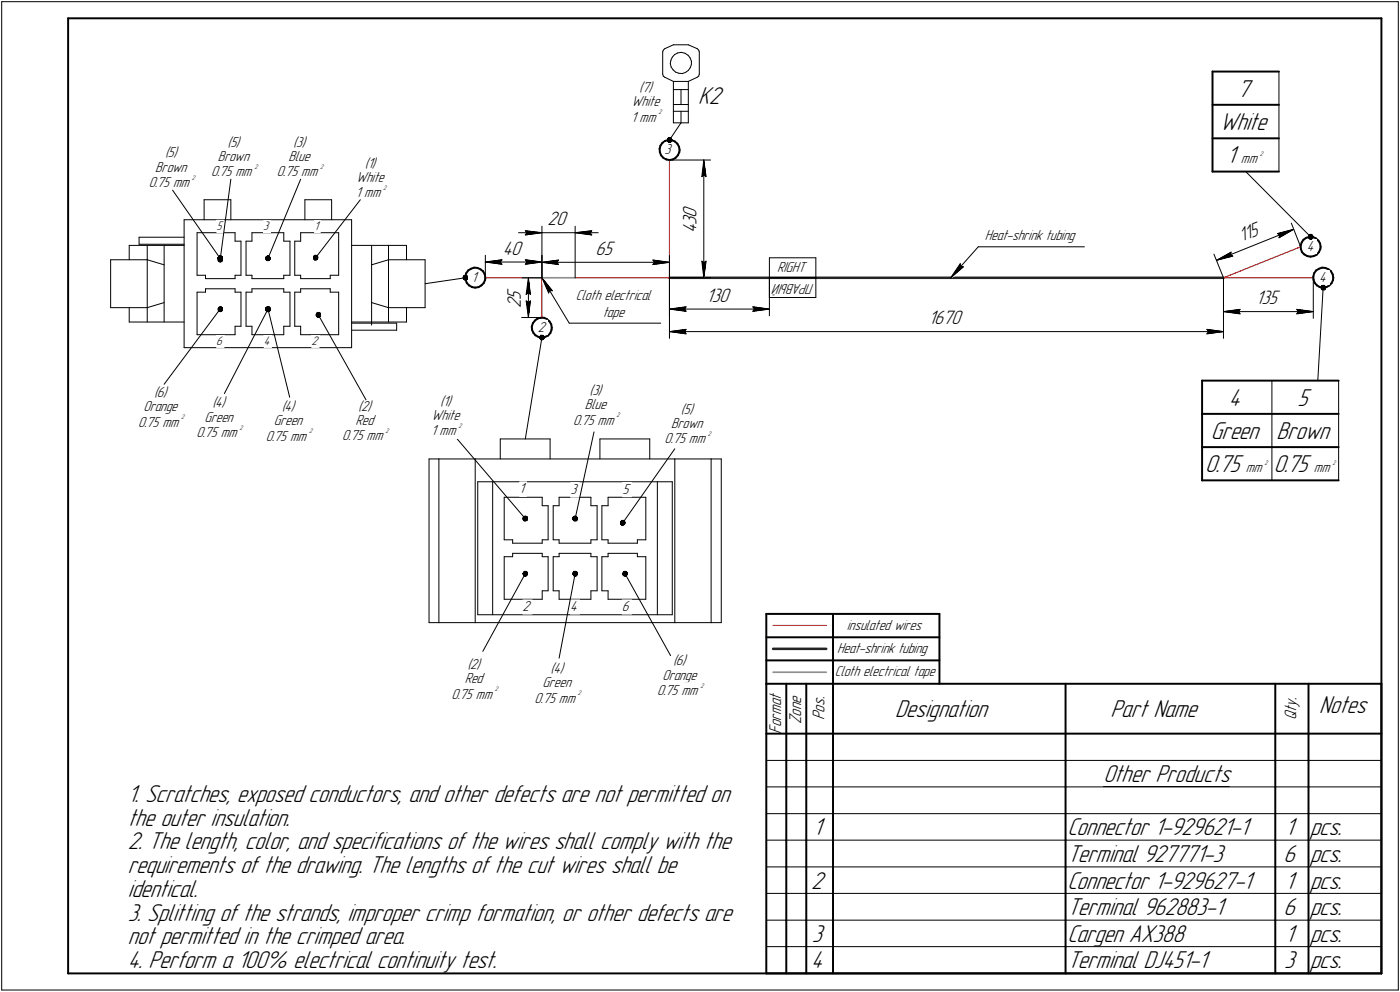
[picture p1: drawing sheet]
<svg xmlns="http://www.w3.org/2000/svg" width="421mm" height="298mm" viewBox="0 0 421 298" stroke-linecap="round" stroke-linejoin="round" font-family="sans-serif">
<defs><g id="words">
<g font-size="7.8">
<text x="372.1" y="29.1">7</text>
<text x="210" y="31.2">K2</text>
<text x="366.8" y="39.1">White</text>
<text x="369" y="49.1">1</text>
<text x="369.6" y="121.9">4</text>
<text x="390.3" y="121.9">5</text>
<text x="364.1" y="131.9">Green</text>
<text x="383.9" y="131.9">Brown</text>
<text x="362.5" y="141.9">0.75</text>
<text x="383.1" y="141.9">0.75</text>
<text x="269.2" y="215.5">Designation</text>
<text x="334" y="215.5">Part Name</text>
<text x="396.7" y="214.1">Notes</text>
<text x="331.8" y="235">Other Products</text>
<text x="38.5" y="241">1. Scratches, exposed conductors, and other defects are not permitted on</text>
<text x="38.5" y="248.1">the outer insulation.</text>
<text x="244.5" y="251">1</text>
<text x="321" y="251">Connector 1-929621-1</text>
<text x="386.5" y="251">1 pcs.</text>
<text x="38.5" y="255.2">2. The length, color, and specifications of the wires shall comply with the</text>
<text x="38.5" y="262.4">requirements of the drawing. The lengths of the cut wires shall be</text>
<text x="321" y="259">Terminal 927771-3</text>
<text x="386" y="259">6 pcs.</text>
<text x="38.5" y="269.5">identical.</text>
<text x="244" y="267">2</text>
<text x="321" y="267">Connector 1-929627-1</text>
<text x="386.5" y="267">1 pcs.</text>
<text x="321" y="275">Terminal 962883-1</text>
<text x="386" y="275">6 pcs.</text>
<text x="38.5" y="276.7">3. Splitting of the strands, improper crimp formation, or other defects are</text>
<text x="38.5" y="283.8">not permitted in the crimped area.</text>
<text x="244.2" y="283">3</text>
<text x="321" y="283">Cargen AX388</text>
<text x="386.5" y="283">1 pcs.</text>
<text x="38.5" y="290.9">4. Perform a 100% electrical continuity test.</text>
<text x="244" y="291">4</text>
<text x="321" y="291">Terminal DJ451-1</text>
<text x="386.2" y="291">3 pcs.</text>
</g>
<g font-size="6.2">
<text x="164.7" y="67.7">20</text>
<text x="209.5" y="70.1" transform="rotate(-90 209.5 70.1)">430</text>
<text x="151.2" y="76.5">40</text>
<text x="179.1" y="76.6">65</text>
<text x="373.4" y="72.8" transform="rotate(-22 373.4 72.8)">115</text>
<text x="156.7" y="92.6" transform="rotate(-90 156.7 92.6)">25</text>
<text x="212.4" y="90.7">130</text>
<text x="377.7" y="91.4">135</text>
<text x="279.3" y="97.4">1670</text>
</g>
<g font-size="5.4">
<text x="234.9" y="220.5" transform="rotate(-90 234.9 220.5)">Format</text>
<text x="240.9" y="217.7" transform="rotate(-90 240.9 217.7)">Zone</text>
<text x="247.9" y="216.4" transform="rotate(-90 247.9 216.4)">Pos.</text>
<text x="389.9" y="216.4" transform="rotate(-90 389.9 216.4)">Qty.</text>
</g>
<g font-size="4.6">
<text x="192.2" y="27.6">(7)</text>
<text x="189.9" y="31.9">White</text>
<text x="189.8" y="36.5">1 mm</text>
<text x="49.7" y="47.3">(5)</text>
<text x="68.4" y="44.1">(5)</text>
<text x="88.2" y="44.1">(3)</text>
<text x="199.9" y="46.3">3</text>
<text x="46.7" y="51.6">Brown</text>
<text x="63.5" y="53">0.75 mm</text>
<text x="65.5" y="48.3">Brown</text>
<text x="83.3" y="53">0.75 mm</text>
<text x="86.8" y="48.3">Blue</text>
<text x="109.7" y="50.4">(1)</text>
<text x="373.2" y="49.1">mm</text>
<text x="44.7" y="56.2">0.75 mm</text>
<text x="107" y="59.3">1 mm</text>
<text x="107.1" y="54.7">White</text>
<text x="296.2" y="72.2">Heat-shrink tubing</text>
<text x="393" y="75.4">4</text>
<text x="233.7" y="81.7">RIGHT</text>
<text x="141.8" y="84.7">1</text>
<text x="244.9" y="85.2" transform="rotate(-180 244.9 85.2)">ПРАВЫЙ</text>
<text x="396.8" y="84.7">4</text>
<text x="173.2" y="90.2">Cloth electrical</text>
<text x="181.3" y="95.2">tape</text>
<text x="161.8" y="99.7">2</text>
<text x="46.3" y="119.4">(6)</text>
<text x="177.3" y="118.7">(3)</text>
<text x="43.1" y="123.6">Orange</text>
<text x="63.9" y="122.4">(4)</text>
<text x="84.7" y="123.5">(4)</text>
<text x="107.7" y="123.5">(2)</text>
<text x="132.4" y="121.9">(1)</text>
<text x="175.9" y="123">Blue</text>
<text x="204.8" y="124.4">(5)</text>
<text x="41.5" y="128.3">0.75 mm</text>
<text x="59.1" y="131.3">0.75 mm</text>
<text x="61.5" y="126.7">Green</text>
<text x="82.4" y="127.8">Green</text>
<text x="106.9" y="127.7">Red</text>
<text x="129.7" y="130.8">1 mm</text>
<text x="129.8" y="126.2">White</text>
<text x="172.4" y="127.6">0.75 mm</text>
<text x="201.9" y="128.6">Brown</text>
<text x="79.9" y="132.4">0.75 mm</text>
<text x="102.9" y="132.4">0.75 mm</text>
<text x="199.9" y="133.3">0.75 mm</text>
<text x="374.6" y="141.9">mm</text>
<text x="395.1" y="141.9">mm</text>
<text x="156.2" y="148.2">1</text>
<text x="171.6" y="148.5">3</text>
<text x="187.2" y="148.4">5</text>
<text x="157.1" y="183.7">2</text>
<text x="171.5" y="183.7">4</text>
<text x="187.1" y="183.7">6</text>
<text x="254.7" y="189.2">insulated wires</text>
<text x="251.8" y="196.2">Heat-shrink tubing</text>
<text x="140.6" y="201">(2)</text>
<text x="165.6" y="202.3">(4)</text>
<text x="202.4" y="200">(6)</text>
<text x="251.1" y="203.2">Cloth electrical tape</text>
<text x="135.8" y="209.9">0.75 mm</text>
<text x="139.8" y="205.3">Red</text>
<text x="163.2" y="206.5">Green</text>
<text x="197.6" y="208.9">0.75 mm</text>
<text x="199.2" y="204.3">Orange</text>
<text x="160.8" y="211.2">0.75 mm</text>
</g>
<g font-size="4">
<text x="65.1" y="69.1">5</text>
<text x="79.2" y="69.2">3</text>
<text x="94.5" y="69.1">1</text>
<text x="65" y="103.6">6</text>
<text x="79.3" y="103.6">4</text>
<text x="93.6" y="103.6">2</text>
</g>
<g font-size="2.1">
<text x="198" y="34.3">2</text>
<text x="378.9" y="46.9">2</text>
<text x="57.7" y="54">2</text>
<text x="76.5" y="50.8">2</text>
<text x="96.3" y="50.8">2</text>
<text x="115.2" y="57.1">2</text>
<text x="185.4" y="125.4">2</text>
<text x="54.5" y="126.1">2</text>
<text x="72.1" y="129.1">2</text>
<text x="92.9" y="130.2">2</text>
<text x="115.9" y="130.2">2</text>
<text x="137.9" y="128.6">2</text>
<text x="212.9" y="131.1">2</text>
<text x="380.3" y="139.7">2</text>
<text x="400.7" y="139.7">2</text>
<text x="148.8" y="207.7">2</text>
<text x="173.8" y="209">2</text>
<text x="210.6" y="206.7">2</text>
</g>
</g></defs>
<path d="M201.3 48.1v35.4zM146 83.5h17zM163 83.5v11.9zM173 83.5h28.3zM368 83.5h27zM368 83.5l23.2-9.3zM232.5 188h16z" fill="none" stroke="#f00" stroke-width=".34"/>
<path d="M201.3 83.5h166.7zM232.5 195h16z" fill="none" stroke="#242424" stroke-width=".76"/>
<g fill="none" stroke="#000" stroke-width=".59">
<path d="M20.5 5.5v287zM20.5 5.5h395zM415.5 5.5v287zM364.7 21.5h19.9zM364.7 21.5v30.1zM364.7 31.5h19.9zM198.4 44.7l.1 1zM198.5 45.7l.3 1zM198.6 43.8l-.2 .9zM198.8 46.7l.7 .7zM199.2 42.9l-.6 .9zM199.2 42.9l.9-.6z"/>
<path d="M199.5 47.4l.9 .5zM200.1 42.3l.9-.2zM200.4 47.9l.9 .2zM201 42.1l1 .1zM201.3 48.1l1.1-.2zM202 42.2l.9 .3zM202.4 47.9l.8-.5zM202.9 42.5l.8 .7zM203.7 43.2l.5 .9zM203.9 46.7l-.7 .7zM204.2 44.1l.2 .9zM204.3 45.7l-.4 1z"/>
<path d="M204.4 45l-.1 .7zM364.7 41.6h19.9zM364.7 51.6h19.9zM391.2 73.8v1zM391.2 74.8l.4 1zM391.5 72.8l-.3 1zM391.6 75.8l.7 .7zM392 72.1l-.5 .7zM392 72.1l.9-.6zM392.3 76.5l.9 .5zM392.9 71.5l1-.3zM393.2 77l.9 .1z"/>
<path d="M393.9 71.2h.9zM394.1 77.1l1-.1zM394.8 71.2l.9 .4zM395.1 77l.9-.5zM395.7 71.6l.8 .7zM396.5 72.3l.5 .9zM396.7 75.8l-.7 .7zM397 73.2l.2 1zM397.1 74.8l-.4 1zM397.2 74.2l-.1 .6zM140 83.1v1zM140 84.1l.4 .9z"/>
<path d="M140.2 82.1l-.2 1zM140.4 85l.7 .8zM140.8 81.3l.8-.5zM140.8 81.3l-.6 .8zM141.1 85.8l.9 .5zM141.6 80.8l1-.4zM142 86.3l.9 .1zM142.6 80.4l1 .1zM142.9 86.4l1-.1zM143.6 80.5l.9 .4zM143.9 86.3l.9-.5zM144.5 80.9l.8 .6z"/>
<path d="M145.3 81.5l.5 1zM145.5 85.1l-.7 .7zM145.8 82.5l.2 1zM145.9 84.2l-.4 .9zM146 83.5l-.1 .7zM159.9 98.1l.1 1zM160 99.1l.4 1zM160.3 97.1l-.4 1zM160.9 96.4l-.6 .7zM160.9 96.4l.7-.6zM161.6 95.8l1-.3zM162.6 95.5h1.1z"/>
<path d="M163.7 95.5l.8 .4zM164.5 95.9l.8 .7zM165.3 96.6l.5 .9zM165.8 97.5l.1 1zM165.9 99.1l-.4 1zM165.9 98.5v.6zM395 83.1l.1 1zM395.1 84.1l.3 .9zM395.2 82.1l-.2 1zM395.4 85l.7 .8zM395.8 81.3l-.6 .8zM395.8 81.3l.9-.5z"/>
<path d="M396.1 85.8l.8 .5zM396.7 80.8l.9-.4zM396.9 86.3l1 .1zM397.6 80.4l1 .1zM397.9 86.4l1-.1zM398.6 80.5l.9 .4zM398.9 86.3l.9-.5zM399.5 80.9l.8 .6zM399.8 85.8l.7-.7zM400.3 81.5l.5 1zM400.8 82.5l.2 1zM400.9 84.2l-.4 .9z"/>
<path d="M401 83.5l-.1 .7zM160.4 100.1l.6 .7zM161 100.8l1 .5zM162 101.3l1 .1zM163 101.4l.9-.1zM163.9 101.3l.9-.5zM165.5 100.1l-.7 .7zM361.5 114.4h41.1zM361.5 114.4v30zM361.5 134.4h41.1zM361.5 124.4h21zM382.5 124.4h20.1z"/>
<path d="M361.5 144.4h41.1zM230.5 184.5v21zM230.5 184.5h52zM230.5 191.5h52zM230.5 198.5h52zM250.5 184.5v21zM282.5 184.5v21zM230.5 205.5v87zM230.5 205.5h185zM236.5 205.5v15zM242.5 205.5v15zM250.5 205.5v15z"/>
<path d="M320.5 205.5v15zM383.5 205.5v15zM393.5 205.5v15zM415.5 205.5v87zM230.5 220.5h185zM236.5 220.5v8zM236.5 228.5v8zM236.5 236.5v8zM242.5 220.5v8zM242.5 228.5v8zM242.5 236.5v8zM250.5 220.5v8z"/>
<path d="M250.5 228.5v8zM250.5 236.5v8zM320.5 220.5v8zM320.5 228.5v8zM320.5 236.5v8zM383.5 220.5v8zM383.5 228.5v8zM383.5 236.5v8zM393.5 220.5v8zM393.5 228.5v8zM393.5 236.5v8zM236.5 244.5v8z"/>
<path d="M236.5 252.5v8zM242.5 244.5v8zM242.5 252.5v8zM250.5 244.5v8zM250.5 252.5v8zM320.5 244.5v8zM320.5 252.5v8zM383.5 244.5v8zM383.5 252.5v8zM393.5 244.5v8zM393.5 252.5v8zM236.5 260.5v8z"/>
<path d="M236.5 268.5v8zM236.5 276.5v8zM242.5 260.5v8zM242.5 268.5v8zM242.5 276.5v8zM250.5 260.5v8zM250.5 268.5v8zM250.5 276.5v8zM320.5 260.5v8zM320.5 268.5v8zM320.5 276.5v8zM383.5 260.5v8z"/>
<path d="M383.5 268.5v8zM383.5 276.5v8zM393.5 260.5v8zM393.5 268.5v8zM393.5 276.5v8zM20.5 292.5h395zM230.5 292.5h185zM236.5 284.5v8zM242.5 284.5v8zM250.5 284.5v8zM320.5 284.5v8zM383.5 284.5v8z"/>
<path d="M393.5 284.5v8z"/>
</g>
<g fill="none" stroke="#000" stroke-width=".3">
<path d="M.5 .5v297zM.5 .5h420zM199.3 15.6v6.7zM199.5 15.1l-.2 .5zM199.5 15.1l.4-.5zM199.9 14.6l2.6-1.1zM201.6 19.1l.2 1.1zM201.8 18.1l-.2 1zM202.2 17.2l-.4 .9zM202.5 13.5h4.5zM202.9 16.4l-.7 .8zM202.9 16.4l.9-.5z"/>
<path d="M203.8 15.9l1-.2zM204.8 15.7h.2zM205 15.7l1 .3zM206 16l.9 .6zM206.9 16.6l.6 .8zM207 13.5l2.7 1.1zM207.5 17.4l.4 1zM207.9 19.4l-.3 .9zM207.9 18.4v1zM209.7 14.6l.4 .5zM210.1 15.1l.2 .5zM210.3 15.6v6.7z"/>
<path d="M420.5 .5v297zM199.3 22.3l.2 .6zM199.5 22.9l.4 .3zM199.9 23.2l2.6 1.3zM201.8 20.2l.6 .8zM202.4 21l.8 .7zM202.5 36.9h4.5zM202.5 31.4h4.5zM202.5 24.5h4.5zM202.5 24.5v12.4zM202.5 33.4h4.5zM202.5 26.9h4.5z"/>
<path d="M203.2 21.7l.9 .3zM204.1 22l1.1 .1zM204.8 33.4v3.5zM204.8 26.9v4.5zM204.8 36.9l-3.5 5.2zM205.2 22.1l1-.3zM206.2 21.8l.8-.6zM207 24.5l2.7-1.3zM207 24.5v12.4zM207.6 20.3l-.6 .9zM209.7 23.2l.4-.3zM210.3 22.3l-.2 .6z"/>
<path d="M384.6 21.5v30.1zM51.9 57.2l14.3 20.4zM69.4 53.8l-3.2 24.3zM90.4 53.8l-9.8 23.8zM201.3 48.1h12.4zM211.1 53.1l.6-.5zM211.7 52.6l.6 .5zM211.7 48.1l.6 5zM211.7 48.1v35.4zM211.7 48.1l-.6 5zM374.6 51.6l19.5 19.5zM33.3 78.1h11z"/>
<path d="M33.3 78.1v14.4zM38.9 73.7v4.4zM38.9 73.7h16.5zM41.8 71.3h13.6zM41.8 71.3v2.1zM41.8 73.4h13.6zM44.3 78.1v14.4zM44.3 73.7v4.4zM44.3 78.1l5.1 1.5zM49.4 73.7v23.1zM55.4 66h50.3zM55.4 66v38.5z"/>
<path d="M59.3 69.9h11.4zM59.3 69.9v12.8zM61.4 60v6zM61.4 60h8zM69.4 60v6zM70.7 69.9v2.6zM70.7 72.5h1.8zM72.5 72.5v10.2zM74 72.5v10.2zM74 72.5h1.8zM75.8 69.9v2.6zM75.8 69.9h9.5z"/>
<path d="M85.3 69.9v2.6zM85.3 72.5h1.9zM87.2 72.5v10.2zM88.6 72.5v10.2zM88.6 72.5h1.8zM90.4 69.9h11.5zM90.4 69.9v2.6zM91.7 60v6zM91.7 60h8zM99.7 60v6zM101.9 69.9v12.8zM105.7 66v38.5z"/>
<path d="M105.7 73.7h16.6zM108.4 60l-13.5 17.5zM111.8 79.6l5-1.5zM111.8 73.7v24zM116.8 78.1h11zM116.8 78.1v14.4zM116.8 73.7v4.4zM122.3 73.7v4.4zM127.8 78.1v14.4zM146 76.7v6.8zM146 78.7l5-.6zM146 78.7h17z"/>
<path d="M146 78.7l5 .7zM150.5 78.7l.5 .7zM151 78.1l-.5 .6zM156 69.9h7zM158 78.1l.4 .6zM158 78.1l5 .6zM158 69.3l.4 .6zM158 70.6l5-.7zM158 79.4l5-.7zM158 69.3l5 .6zM158.4 69.9l-.4 .7zM158.4 78.7l-.4 .7z"/>
<path d="M163 76.7v6.8zM163 76.8v6.7zM163 68v15.5zM163 78.8l5-.7zM163 78.8h38.3zM163 69.9h10zM163 78.8l5 .7zM167.5 78.8l.5 .7zM168 78.1l-.5 .7zM173 68v15.5zM173 69.9l5 .7zM173 69.9h6.9z"/>
<path d="M173 69.9l5-.6zM177.5 69.9l.5 .7zM178 69.3l-.5 .6zM196.3 79.5l5-.7zM196.3 78.1l5 .7zM196.3 78.1l.5 .7zM196.8 78.8l-.5 .7zM201.3 76.8v6.7zM211.1 78.5l.6 5zM211.1 78.5l.6 .4zM211.7 78.9l.6-.4zM212.3 78.5l-.6 5z"/>
<path d="M231.4 77.5h14zM231.4 77.5v6zM245.4 77.5v6zM288.8 79.2l.2 .9zM288.8 79.2l-2.9 4.3zM294.2 74.2l-8.3 9.3zM294.2 74.2h31.9zM365.1 76.4l2.9 7.1zM365.8 78.2l4.4-2.4zM365.8 78.2l23.2-9.3zM365.8 78.2l5-1.2zM370.1 76.5l.7 .5z"/>
<path d="M370.2 75.8l-.1 .7zM384.2 70.2l.7 .4zM384.2 70.2l4.8-1.3zM384.6 71.5l4.4-2.6zM384.9 70.6l-.3 .9zM388.4 67.1l2.8 7.1zM33.3 92.5h11zM38.9 96.8h16.5zM38.9 92.5v4.3zM44.3 92.5v4.3zM44.3 92.5l5.1-1.6zM59.3 82.7h2.5z"/>
<path d="M59.3 87.8h2.5zM59.3 87.8v12.8zM61.8 86.8h8.9zM61.8 82.7v1zM61.8 83.7h8.9zM61.8 86.8v1zM66.2 92.9l-16.8 22.6zM70.7 82.7v1zM70.7 86.8v1zM70.7 87.8h1.8zM70.7 98v2.6zM70.7 82.7h1.8z"/>
<path d="M70.7 98h1.8zM72.5 87.8v10.2zM74 82.7h1.8zM74 98h1.8zM74 87.8v10.2zM74 87.8h1.8zM75.8 82.7v1zM75.8 83.7h9.5zM75.8 86.8v1zM75.8 98v2.6zM75.8 86.8h9.5zM80.6 92.9l6.5 26.5z"/>
<path d="M80.6 92.9l-13.1 25.4zM85.3 82.7h1.9zM85.3 98h1.9zM85.3 86.8v1zM85.3 87.8h1.9zM85.3 82.7v1zM85.3 98v2.6zM87.2 87.8v10.2zM88.6 87.8v10.2zM88.6 87.8h1.8zM88.6 82.7h1.8zM88.6 98h1.8z"/>
<path d="M90.4 86.8h8.9zM90.4 83.7h8.9zM90.4 82.7v1zM90.4 86.8v1zM90.4 98v2.6zM95.8 94.7l14.3 25.4zM99.3 82.7v1zM99.3 86.8v1zM99.3 87.8h2.6zM99.3 82.7h2.6zM101.9 87.8v12.8zM105.7 97.1h13.6z"/>
<path d="M105.7 96.8h16.6zM105.7 99.2h13.6zM111.8 90.9l5 1.6zM116.8 92.5v4.3zM116.8 92.5h11zM119.3 97.1v2.1zM122.3 92.5v4.3zM127.8 85.3l12.2-1.8zM156.9 83.5h6.1zM156.9 95.4h6.1zM158.2 88.5l.7-.5zM158.2 90.4l.7 5z"/>
<path d="M158.2 90.4l.7 .5zM158.9 83.5l.6 5zM158.9 90.9l.6-.5zM158.9 83.5v11.9zM158.9 83.5l-.7 5zM158.9 88l.6 .5zM159.5 90.4l-.6 5zM163 83.5l2 4.6zM163 83.5l8.2 13.6zM163 83.5l3.1 3.9zM165.3 87.3l.8 .1zM165.3 87.3l-.3 .8z"/>
<path d="M171.2 97.1h27.5zM201.3 83.5h12.4zM201.3 83.5v18.2zM201.3 83.5v11.4zM201.3 99.7l5-.7zM201.3 99.7h166.7zM201.3 92.9l5-.7zM201.3 92.9h30.1zM201.3 99.7l5 .6zM201.3 92.9l5 .7zM205.9 99.7l.4 .6zM205.9 92.9l.4 .7z"/>
<path d="M206.3 99l-.4 .7zM206.3 92.2l-.4 .7zM226.4 93.6l5-.7zM226.4 92.2l5 .7zM226.4 92.2l.5 .7zM226.9 92.9l-.5 .7zM231.4 83.5h14zM231.4 89.4h14zM231.4 83.5v5.9zM231.4 83.5v11.4zM245.4 83.5v5.9zM285.9 83.5l3.8-3.3z"/>
<path d="M289 80.1l.7 .1zM363 99l.5 .7zM363 99l5 .7zM363.5 99.7l-.5 .6zM368 83.5v18.2zM368 83.5v12.2zM368 93.6l5-.6zM368 93.6h27zM368 93.6l5 .7zM372.4 93.6l.6 .7zM373 93l-.6 .6zM390 93l5 .6z"/>
<path d="M390 94.3l5-.7zM390 93l.5 .6zM390.5 93.6l-.5 .7zM395 83.5v12.2zM397.9 86.4l-1.6 28zM55.4 104.5h50.3zM59.3 100.6h11.4zM75.8 100.6h9.5zM90.4 100.6h11.5zM163 101.4l-5 30.5zM363 100.3l5-.6zM382.5 114.4v30z"/>
<path d="M402.6 114.4v30zM129 137.9v49.2zM129 137.9h3zM132 137.9h10.9zM132 137.9v49.2zM137.5 131.9l20.5 24zM142.9 137.9h60zM142.9 137.9v49.2zM150.5 131.9v6zM150.5 131.9h14.9zM165.4 131.9v6zM178.6 129.8l-5.6 26.1z"/>
<path d="M180.4 131.9v6zM180.4 131.9h15zM195.4 131.9v6zM202.9 137.9v49.2zM202.9 137.9h11zM202.9 134.9l-15.6 22.2zM213.9 137.9v49.2zM213.9 137.9h3zM216.9 137.9v49.2zM143.7 144.8v39.9zM143.7 144.8h58.5zM148.2 144.8v39.9z"/>
<path d="M151.6 149.4h11.5zM151.6 149.4v12.8zM163.1 149.4v2.6zM163.1 152h1.7zM164.8 152v10.2zM166.4 152v10.2zM166.4 152h1.7zM168.1 149.4h9.6zM168.1 149.4v2.6zM177.7 149.4v2.6zM177.7 152h1.9zM179.6 152v10.2z"/>
<path d="M181 152v10.2zM181 152h1.9zM182.9 149.4v2.6zM182.9 149.4h11.3zM194.2 149.4v12.8zM197.7 144.8v39.9zM202.2 144.8v39.9zM151.6 162.2h2.6zM151.6 167.3h2.6zM151.6 167.3v12.8zM154.2 162.2v1zM154.2 163.2h8.9z"/>
<path d="M154.2 166.3v1zM154.2 166.3h8.9zM158 172.4l-12.8 23.3zM163.1 162.2v1zM163.1 166.3v1zM163.1 167.3h1.7zM163.1 177.5v2.6zM163.1 162.2h1.7zM163.1 177.5h1.7zM164.8 167.3v10.2zM166.4 167.3v10.2zM166.4 167.3h1.7z"/>
<path d="M166.4 162.2h1.7zM166.4 177.5h1.7zM168.1 166.3h9.6zM168.1 162.2v1zM168.1 163.2h9.6zM168.1 166.3v1zM168.1 177.5v2.6zM173 172.4l-4.9 25.4zM177.7 162.2h1.9zM177.7 177.5h1.9zM177.7 166.3v1zM177.7 167.3h1.9z"/>
<path d="M177.7 162.2v1zM177.7 177.5v2.6zM179.6 167.3v10.2zM181 162.2h1.9zM181 177.5h1.9zM181 167.3v10.2zM181 167.3h1.9zM182.9 163.2h8.8zM182.9 162.2v1zM182.9 166.3v1zM182.9 177.5v2.6zM182.9 166.3h8.8z"/>
<path d="M188 172.4l13.7 24.6zM191.7 162.2v1zM191.7 166.3v1zM191.7 167.3h2.5zM191.7 162.2h2.5zM194.2 167.3v12.8zM129 187.1h3zM132 187.1h10.9zM142.9 187.1h60zM143.7 184.7h58.5zM151.6 180.1h11.5zM168.1 180.1h9.6z"/>
<path d="M182.9 180.1h11.3zM202.9 187.1h11zM213.9 187.1h3zM230.5 228.5h6zM230.5 236.5h6zM236.5 228.5h6zM236.5 236.5h6zM242.5 228.5h8zM242.5 236.5h8zM250.5 228.5h70zM250.5 236.5h70zM320.5 228.5h63z"/>
<path d="M320.5 236.5h63zM331.9 236.4h37.8zM383.5 228.5h10zM383.5 236.5h10zM393.5 228.5h22zM393.5 236.5h22zM230.5 244.5h6zM230.5 252.5h6zM236.5 244.5h6zM236.5 252.5h6zM242.5 244.5h8zM242.5 252.5h8z"/>
<path d="M250.5 244.5h70zM250.5 252.5h70zM320.5 244.5h63zM320.5 252.5h63zM383.5 244.5h10zM383.5 252.5h10zM393.5 244.5h22zM393.5 252.5h22zM230.5 260.5h6zM230.5 268.5h6zM230.5 276.5h6zM236.5 260.5h6z"/>
<path d="M236.5 268.5h6zM236.5 276.5h6zM242.5 260.5h8zM242.5 268.5h8zM242.5 276.5h8zM250.5 260.5h70zM250.5 268.5h70zM250.5 276.5h70zM320.5 260.5h63zM320.5 268.5h63zM320.5 276.5h63zM383.5 260.5h10z"/>
<path d="M383.5 268.5h10zM383.5 276.5h10zM393.5 260.5h22zM393.5 268.5h22zM393.5 276.5h22zM.5 297.5h420zM230.5 284.5h6zM236.5 284.5h6zM242.5 284.5h8zM250.5 284.5h70zM320.5 284.5h63zM383.5 284.5h10z"/>
<path d="M393.5 284.5h22z"/>
</g>
<path d="M163 83.5h10zM232.5 202h16z" fill="none" stroke="#909090" stroke-width=".51"/>
<g fill="#fff" stroke="#fff" stroke-width=".3">
<path d="M151.2 72.1h6.5zM151.2 72.1h6.5zM151.2 72.2h6.5zM151.2 72.3h6.5zM151.2 72.4h6.5zM151.2 72.5h6.5zM151.2 72.6h6.5zM151.2 72.6h6.5zM151.2 72.7h6.5zM151.2 72.8h6.5zM151.2 72.9h6.5zM151.2 73h6.5zM151.2 73.1h6.5zM151.2 73.2h6.5zM151.2 73.2h6.5zM151.2 73.3h6.5zM151.2 73.4h6.5zM151.2 73.5h6.5zM151.2 73.6h6.5zM151.2 73.7h6.5zM151.2 73.7h6.5zM151.2 73.8h6.5zM151.2 73.9h6.5zM151.2 74h6.5zM151.2 74.1h6.5zM151.2 74.2h6.5zM151.2 74.3h6.5zM151.2 74.3h6.5zM151.2 74.4h6.5zM151.2 74.5h6.5zM151.2 74.6h6.5zM151.2 74.7h6.5zM151.2 74.8h6.5zM151.2 74.8h6.5zM151.2 74.9h6.5zM151.2 75h6.5zM151.2 75.1h6.5zM151.2 75.2h6.5zM151.2 75.3h6.5zM151.2 75.4h6.5zM151.2 75.4h6.5zM151.2 75.5h6.5zM151.2 75.6h6.5zM151.2 75.7h6.5zM151.2 75.8h6.5zM151.2 75.9h6.5zM151.2 75.9h6.5zM151.2 76h6.5zM151.2 76.1h6.5zM151.2 76.2h6.5zM151.2 76.3h6.5zM151.2 76.4h6.5zM151.2 76.5h6.5zM151.2 76.5h6.5zM151.2 76.6h6.5zM151.2 76.7h6.5zM151.2 76.8h6.5zM151.2 76.9h6.5zM151.2 77h6.5zM151.2 77h6.5zM151.2 77.1h6.5zM151.2 77.2h6.5zM151.2 77.3h6.5zM151.2 77.4h6.5zM151.2 77.5h6.5zM151.2 77.6h6.5zM151.2 77.6h6.5z"/>
<path d="M150.9 77.6h.6zM150.3 77.6h1.2zM149.6 77.7h1.9zM149 77.8h2.5zM148.4 77.9h3.1zM147.7 78h3.8zM147.6 78.1h3.9zM147.4 78.1h4.1zM147.2 78.2h4.3zM147 78.3h4.5zM146.8 78.4h4.7zM146.6 78.5h4.9zM146.4 78.6h5.1zM146.2 78.7h5.3zM146 78.7h5.5zM146.2 78.8h5.3zM146.4 78.9h5.1zM146.6 79h4.9zM146.8 79.1h4.7zM147 79.2h4.5zM147.2 79.2h4.3zM147.4 79.3h4.1zM147.6 79.4h3.9zM147.7 79.5h3.8zM148.5 79.6h3zM149.3 79.7h2.2zM150 79.8h1.5zM150.8 79.8h.7z"/>
<path d="M157.5 77.6h.7zM157.5 77.6h1.2zM157.5 77.7h1.8zM157.5 77.8h2.5zM157.5 77.9h3.1zM157.5 78h3.7zM157.5 78.1h4zM157.5 78.1h4.1zM157.5 78.2h4.3zM157.5 78.3h4.6zM157.5 78.4h4.7zM157.5 78.5h4.9zM157.5 78.6h5.1zM157.5 78.7h5.3zM157.5 78.7h5.5zM157.5 78.8h5.3zM157.5 78.9h5.1zM157.5 79h4.9zM157.5 79.1h4.7zM157.5 79.2h4.6zM157.5 79.2h4.3zM157.5 79.3h4.1zM157.5 79.4h4zM157.5 79.5h3.7zM157.5 79.6h3zM157.5 79.7h2.3zM157.5 79.8h1.5zM157.5 79.8h.7z"/>
<path d="M152.1 86.4h5.8zM152.1 86.4h5.8zM152.1 86.5h5.8zM152.1 86.6h5.8zM152.1 86.7h5.8zM152.1 86.8h5.8zM152.1 86.9h5.8zM152.1 87h5.8zM152.1 87h5.8zM152.1 87.1h5.8zM152.1 87.2h5.8zM152.1 87.3h5.8zM152.1 87.4h5.8zM152.1 87.5h5.8zM152.1 87.5h5.8zM152.1 87.6h5.8zM152.1 87.7h5.8zM152.1 87.8h5.8zM152.1 87.9h5.8zM152.1 88h5.8zM152.1 88.1h5.8zM152.1 88.1h5.8zM152.1 88.2h5.8zM152.1 88.3h5.8zM152.1 88.4h5.8zM152.1 88.5h5.8zM152.1 88.6h5.8zM152.1 88.6h5.8zM152.1 88.7h5.8zM152.1 88.8h5.8zM152.1 88.9h5.8zM152.1 89h5.8zM152.1 89.1h5.8zM152.1 89.2h5.8zM152.1 89.2h5.8zM152.1 89.3h5.8zM152.1 89.4h5.8zM152.1 89.5h5.8zM152.1 89.6h5.8zM152.1 89.7h5.8zM152.1 89.7h5.8zM152.1 89.8h5.8zM152.1 89.9h5.8zM152.1 90h5.8zM152.1 90.1h5.8zM152.1 90.2h5.8zM152.1 90.3h5.8zM152.1 90.3h5.8zM152.1 90.4h5.8zM152.1 90.5h5.8zM152.1 90.6h5.8zM152.1 90.7h5.8zM152.1 90.8h5.8zM152.1 90.8h5.8zM152.1 90.9h5.8zM152.1 91h5.8zM152.1 91.1h5.8zM152.1 91.2h5.8zM152.1 91.3h5.8zM152.1 91.4h5.8zM152.1 91.4h5.8zM152.1 91.5h5.8zM152.1 91.6h5.8zM152.1 91.7h5.8zM152.1 91.8h5.8zM152.1 91.9h5.8zM152.1 91.9h5.8zM152.1 92h5.8zM152.1 92.1h5.8zM152.1 92.2h5.8zM152.1 92.3h5.8zM152.1 92.4h5.8zM152.1 92.5h5.8z"/>
<path d="M158.8 83.7h.3zM158.8 83.8h.3zM158.7 83.9h.4zM158.7 84h.5zM158.7 84.1h.5zM158.7 84.2h.6zM158.7 84.2h.6zM158.6 84.3h.7zM158.6 84.4h.7zM158.5 84.5h.8zM158.5 84.6h.8zM158.4 84.7h1zM158.4 84.8h1zM158.4 84.8h1.1zM158.3 84.9h1.2zM158.3 85h1.2zM158.2 85.1h1.4zM158.2 85.2h1.4zM158.2 85.3h1.4zM158.2 85.3h1.5zM158.2 85.4h1.5zM158.2 85.5h1.5zM158.2 85.6h1.5zM158.2 85.7h1.5zM158.2 85.8h1.5zM158.2 85.9h1.5zM158.1 85.9h1.7zM158.1 86h1.7zM158.1 86.1h1.7zM158.1 86.2h1.7zM158.1 86.3h1.7zM158.1 86.4h1.7zM158.1 86.4h1.7zM158 86.5h1.9zM158 86.6h1.9zM158 86.7h1.9zM158 86.8h1.9zM158 86.9h1.9zM158 87h1.9zM158 87h1.9zM157.9 87.1h2zM157.9 87.2h2zM157.9 87.3h2zM157.9 87.4h2zM157.9 87.5h2zM157.9 87.5h2zM157.9 87.6h2zM157.9 87.7h2zM157.8 87.8h2.2zM157.8 87.9h2.2zM157.8 88h2.2zM157.8 88.1h2.2zM157.8 88.1h2.2zM157.8 88.2h2.2zM157.8 88.3h2.2zM157.7 88.4h2.4zM157.7 88.5h2.4zM157.7 88.6h2.4zM157.7 88.6h2.4zM157.7 88.7h2.4zM157.7 88.8h2.4zM157.7 88.9h2.4z"/>
<path d="M157.6 89.9h2.5zM157.7 90h2.4zM157.7 90.1h2.4zM157.7 90.2h2.4zM157.7 90.3h2.4zM157.7 90.3h2.4zM157.7 90.4h2.4zM157.7 90.5h2.4zM157.8 90.6h2.2zM157.8 90.7h2.2zM157.8 90.8h2.2zM157.8 90.8h2.2zM157.8 90.9h2.2zM157.8 91h2.2zM157.8 91.1h2.2zM157.9 91.2h2zM157.9 91.3h2zM157.9 91.4h2zM157.9 91.4h2zM157.9 91.5h2zM157.9 91.6h2zM157.9 91.7h2zM157.9 91.8h2zM158 91.9h1.9zM158 91.9h1.9zM158 92h1.9zM158 92.1h1.9zM158 92.2h1.9zM158 92.3h1.9zM158 92.4h1.9zM158.1 92.5h1.7zM158.1 92.5h1.7zM158.1 92.6h1.7zM158.1 92.7h1.7zM158.1 92.8h1.7zM158.1 92.9h1.7zM158.1 93h1.7zM158.2 93h1.5zM158.2 93.1h1.5zM158.2 93.2h1.5zM158.2 93.3h1.5zM158.2 93.4h1.5zM158.2 93.5h1.5zM158.2 93.6h1.5zM158.2 93.6h1.4zM158.2 93.7h1.4zM158.2 93.8h1.4zM158.3 93.9h1.2zM158.3 94h1.2zM158.4 94.1h1.1zM158.4 94.1h1zM158.4 94.2h1zM158.5 94.3h.8zM158.5 94.4h.8zM158.6 94.5h.7zM158.6 94.6h.7zM158.7 94.7h.6zM158.7 94.7h.6zM158.7 94.8h.5zM158.8 94.9h.4zM158.8 95h.3zM158.8 95.1h.3zM158.8 95.2h.3z"/>
<path d="M141.7 81.3h2.4zM141.7 81.4h2.4zM141.7 81.4h2.4zM141.7 81.5h2.4zM141.7 81.6h2.4zM141.7 81.7h2.4zM141.7 81.8h2.4zM141.7 81.9h2.4zM141.7 82h2.4zM141.7 82h2.4zM141.7 82.1h2.4zM141.7 82.2h2.4zM141.7 82.3h2.4zM141.7 82.4h2.4zM141.7 82.5h2.4zM141.7 82.5h2.4zM141.7 82.6h2.4zM141.7 82.7h2.4zM141.7 82.8h2.4zM141.7 82.9h2.4zM141.7 83h2.4zM141.7 83.1h2.4zM141.7 83.1h2.4zM141.7 83.2h2.4zM141.7 83.3h2.4zM141.7 83.4h2.4zM141.7 83.5h2.4zM141.7 83.6h2.4zM141.7 83.7h2.4zM141.7 83.7h2.4zM141.7 83.8h2.4zM141.7 83.9h2.4zM141.7 84h2.4zM141.7 84.1h2.4zM141.7 84.2h2.4zM141.7 84.2h2.4zM141.7 84.3h2.4zM141.7 84.4h2.4zM141.7 84.5h2.4zM141.7 84.6h2.4zM141.7 84.7h2.4zM141.7 84.8h2.4zM141.7 84.8h2.4zM141.7 84.9h2.4zM141.7 85h2.4zM141.7 85.1h2.4zM141.7 85.2h2.4zM141.7 85.3h2.4zM141.7 85.3h2.4zM141.7 85.4h2.4zM141.7 85.5h2.4z"/>
<path d="M161.8 96.3h3zM161.8 96.4h3zM161.8 96.4h3zM161.8 96.5h3zM161.8 96.6h3zM161.8 96.7h3zM161.8 96.8h3zM161.8 96.9h3zM161.8 96.9h3zM161.8 97h3zM161.8 97.1h3zM161.8 97.2h3zM161.8 97.3h3zM161.8 97.4h3zM161.8 97.5h3zM161.8 97.5h3zM161.8 97.6h3zM161.8 97.7h3zM161.8 97.8h3zM161.8 97.9h3zM161.8 98h3zM161.8 98h3zM161.8 98.1h3zM161.8 98.2h3zM161.8 98.3h3zM161.8 98.4h3zM161.8 98.5h3zM161.8 98.6h3zM161.8 98.6h3zM161.8 98.7h3zM161.8 98.8h3zM161.8 98.9h3zM161.8 99h3zM161.8 99.1h3zM161.8 99.1h3zM161.8 99.2h3zM161.8 99.3h3zM161.8 99.4h3zM161.8 99.5h3zM161.8 99.6h3zM161.8 99.7h3zM161.8 99.7h3zM161.8 99.8h3zM161.8 99.9h3zM161.8 100h3zM161.8 100.1h3zM161.8 100.2h3zM161.8 100.2h3zM161.8 100.3h3zM161.8 100.4h3zM161.8 100.5h3z"/>
<path d="M396.7 81.3h3.1zM396.7 81.4h3.1zM396.7 81.4h3.1zM396.7 81.5h3.1zM396.7 81.6h3.1zM396.7 81.7h3.1zM396.7 81.8h3.1zM396.7 81.9h3.1zM396.7 82h3.1zM396.7 82h3.1zM396.7 82.1h3.1zM396.7 82.2h3.1zM396.7 82.3h3.1zM396.7 82.4h3.1zM396.7 82.5h3.1zM396.7 82.5h3.1zM396.7 82.6h3.1zM396.7 82.7h3.1zM396.7 82.8h3.1zM396.7 82.9h3.1zM396.7 83h3.1zM396.7 83.1h3.1zM396.7 83.1h3.1zM396.7 83.2h3.1zM396.7 83.3h3.1zM396.7 83.4h3.1zM396.7 83.5h3.1zM396.7 83.6h3.1zM396.7 83.7h3.1zM396.7 83.7h3.1zM396.7 83.8h3.1zM396.7 83.9h3.1zM396.7 84h3.1zM396.7 84.1h3.1zM396.7 84.2h3.1zM396.7 84.2h3.1zM396.7 84.3h3.1zM396.7 84.4h3.1zM396.7 84.5h3.1zM396.7 84.6h3.1zM396.7 84.7h3.1zM396.7 84.8h3.1zM396.7 84.8h3.1zM396.7 84.9h3.1zM396.7 85h3.1zM396.7 85.1h3.1zM396.7 85.2h3.1zM396.7 85.3h3.1zM396.7 85.3h3.1zM396.7 85.4h3.1zM396.7 85.5h3.1z"/>
<path d="M93.6 100.8h2.5zM93.6 100.9h2.5zM93.6 101h2.5zM93.6 101.1h2.5zM93.6 101.2h2.5zM93.6 101.3h2.5zM93.6 101.3h2.5zM93.6 101.4h2.5zM93.6 101.5h2.5zM93.6 101.6h2.5zM93.6 101.7h2.5zM93.6 101.8h2.5zM93.6 101.9h2.5zM93.6 101.9h2.5zM93.6 102h2.5zM93.6 102.1h2.5zM93.6 102.2h2.5zM93.6 102.3h2.5zM93.6 102.4h2.5zM93.6 102.4h2.5zM93.6 102.5h2.5zM93.6 102.6h2.5zM93.6 102.7h2.5zM93.6 102.8h2.5zM93.6 102.9h2.5zM93.6 103h2.5zM93.6 103h2.5zM93.6 103.1h2.5zM93.6 103.2h2.5zM93.6 103.3h2.5zM93.6 103.4h2.5zM93.6 103.5h2.5zM93.6 103.5h2.5zM93.6 103.6h2.5zM93.6 103.7h2.5zM93.6 103.8h2.5zM93.6 103.9h2.5zM93.6 104h2.5zM93.6 104.1h2.5zM93.6 104.1h2.5zM93.6 104.2h2.5zM93.6 104.3h2.5z"/>
<path d="M79.2 66.4h2.2zM79.2 66.5h2.2zM79.2 66.5h2.2zM79.2 66.6h2.2zM79.2 66.7h2.2zM79.2 66.8h2.2zM79.2 66.9h2.2zM79.2 67h2.2zM79.2 67.1h2.2zM79.2 67.1h2.2zM79.2 67.2h2.2zM79.2 67.3h2.2zM79.2 67.4h2.2zM79.2 67.5h2.2zM79.2 67.6h2.2zM79.2 67.6h2.2zM79.2 67.7h2.2zM79.2 67.8h2.2zM79.2 67.9h2.2zM79.2 68h2.2zM79.2 68.1h2.2zM79.2 68.2h2.2zM79.2 68.2h2.2zM79.2 68.3h2.2zM79.2 68.4h2.2zM79.2 68.5h2.2zM79.2 68.6h2.2zM79.2 68.7h2.2zM79.2 68.7h2.2zM79.2 68.8h2.2zM79.2 68.9h2.2zM79.2 69h2.2zM79.2 69.1h2.2zM79.2 69.2h2.2zM79.2 69.3h2.2zM79.2 69.3h2.2zM79.2 69.4h2.2zM79.2 69.5h2.2zM79.2 69.6h2.2zM79.2 69.7h2.2zM79.2 69.8h2.2zM79.2 69.8h2.2z"/>
<path d="M65.1 66.2h2.3zM65.1 66.3h2.3zM65.1 66.4h2.3zM65.1 66.5h2.3zM65.1 66.5h2.3zM65.1 66.6h2.3zM65.1 66.7h2.3zM65.1 66.8h2.3zM65.1 66.9h2.3zM65.1 67h2.3zM65.1 67.1h2.3zM65.1 67.1h2.3zM65.1 67.2h2.3zM65.1 67.3h2.3zM65.1 67.4h2.3zM65.1 67.5h2.3zM65.1 67.6h2.3zM65.1 67.6h2.3zM65.1 67.7h2.3zM65.1 67.8h2.3zM65.1 67.9h2.3zM65.1 68h2.3zM65.1 68.1h2.3zM65.1 68.2h2.3zM65.1 68.2h2.3zM65.1 68.3h2.3zM65.1 68.4h2.3zM65.1 68.5h2.3zM65.1 68.6h2.3zM65.1 68.7h2.3zM65.1 68.7h2.3zM65.1 68.8h2.3zM65.1 68.9h2.3zM65.1 69h2.3zM65.1 69.1h2.3zM65.1 69.2h2.3zM65.1 69.3h2.3zM65.1 69.3h2.3zM65.1 69.4h2.3zM65.1 69.5h2.3zM65.1 69.6h2.3zM65.1 69.7h2.3zM65.1 69.8h2.3z"/>
<path d="M156.2 144.9h2.3zM156.2 144.9h2.3zM156.2 145h2.3zM156.2 145.1h2.3zM156.2 145.2h2.3zM156.2 145.3h2.3zM156.2 145.4h2.3zM156.2 145.5h2.3zM156.2 145.5h2.3zM156.2 145.6h2.3zM156.2 145.7h2.3zM156.2 145.8h2.3zM156.2 145.9h2.3zM156.2 146h2.3zM156.2 146h2.3zM156.2 146.1h2.3zM156.2 146.2h2.3zM156.2 146.3h2.3zM156.2 146.4h2.3zM156.2 146.5h2.3zM156.2 146.6h2.3zM156.2 146.6h2.3zM156.2 146.7h2.3zM156.2 146.8h2.3zM156.2 146.9h2.3zM156.2 147h2.3zM156.2 147.1h2.3zM156.2 147.2h2.3zM156.2 147.2h2.3zM156.2 147.3h2.3zM156.2 147.4h2.3zM156.2 147.5h2.3zM156.2 147.6h2.3zM156.2 147.7h2.3zM156.2 147.7h2.3zM156.2 147.8h2.3zM156.2 147.9h2.3zM156.2 148h2.3zM156.2 148.1h2.3zM156.2 148.2h2.3zM156.2 148.3h2.3zM156.2 148.3h2.3zM156.2 148.4h2.3zM156.2 148.5h2.3zM156.2 148.6h2.3zM156.2 148.7h2.3zM156.2 148.8h2.3zM156.2 148.8h2.3zM156.2 148.9h2.3zM156.2 149h2.3zM156.2 149.1h2.3z"/>
<path d="M157.1 180.3h3zM157.1 180.4h3zM157.1 180.5h3zM157.1 180.6h3zM157.1 180.7h3zM157.1 180.8h3zM157.1 180.8h3zM157.1 180.9h3zM157.1 181h3zM157.1 181.1h3zM157.1 181.2h3zM157.1 181.3h3zM157.1 181.4h3zM157.1 181.4h3zM157.1 181.5h3zM157.1 181.6h3zM157.1 181.7h3zM157.1 181.8h3zM157.1 181.9h3zM157.1 181.9h3zM157.1 182h3zM157.1 182.1h3zM157.1 182.2h3zM157.1 182.3h3zM157.1 182.4h3zM157.1 182.5h3zM157.1 182.5h3zM157.1 182.6h3zM157.1 182.7h3zM157.1 182.8h3zM157.1 182.9h3zM157.1 183h3zM157.1 183h3zM157.1 183.1h3zM157.1 183.2h3zM157.1 183.3h3zM157.1 183.4h3zM157.1 183.5h3zM157.1 183.6h3zM157.1 183.6h3zM157.1 183.7h3zM157.1 183.8h3zM157.1 183.9h3zM157.1 184h3zM157.1 184.1h3zM157.1 184.1h3zM157.1 184.2h3zM157.1 184.3h3zM157.1 184.4h3zM157.1 184.5h3z"/>
<path d="M171.5 145.1h2.8zM171.5 145.2h2.8zM171.5 145.3h2.8zM171.5 145.4h2.8zM171.5 145.5h2.8zM171.5 145.5h2.8zM171.5 145.6h2.8zM171.5 145.7h2.8zM171.5 145.8h2.8zM171.5 145.9h2.8zM171.5 146h2.8zM171.5 146h2.8zM171.5 146.1h2.8zM171.5 146.2h2.8zM171.5 146.3h2.8zM171.5 146.4h2.8zM171.5 146.5h2.8zM171.5 146.6h2.8zM171.5 146.6h2.8zM171.5 146.7h2.8zM171.5 146.8h2.8zM171.5 146.9h2.8zM171.5 147h2.8zM171.5 147.1h2.8zM171.5 147.2h2.8zM171.5 147.2h2.8zM171.5 147.3h2.8zM171.5 147.4h2.8zM171.5 147.5h2.8zM171.5 147.6h2.8zM171.5 147.7h2.8zM171.5 147.7h2.8zM171.5 147.8h2.8zM171.5 147.9h2.8zM171.5 148h2.8zM171.5 148.1h2.8zM171.5 148.2h2.8zM171.5 148.3h2.8zM171.5 148.3h2.8zM171.5 148.4h2.8zM171.5 148.5h2.8zM171.5 148.6h2.8zM171.5 148.7h2.8zM171.5 148.8h2.8zM171.5 148.8h2.8zM171.5 148.9h2.8zM171.5 149h2.8zM171.5 149.1h2.8zM171.5 149.2h2.8zM171.5 149.3h2.8zM171.5 149.4h2.8z"/>
<path d="M187.2 145h2.7zM187.2 145.1h2.7zM187.2 145.2h2.7zM187.2 145.3h2.7zM187.2 145.4h2.7zM187.2 145.5h2.7zM187.2 145.5h2.7zM187.2 145.6h2.7zM187.2 145.7h2.7zM187.2 145.8h2.7zM187.2 145.9h2.7zM187.2 146h2.7zM187.2 146h2.7zM187.2 146.1h2.7zM187.2 146.2h2.7zM187.2 146.3h2.7zM187.2 146.4h2.7zM187.2 146.5h2.7zM187.2 146.6h2.7zM187.2 146.6h2.7zM187.2 146.7h2.7zM187.2 146.8h2.7zM187.2 146.9h2.7zM187.2 147h2.7zM187.2 147.1h2.7zM187.2 147.2h2.7zM187.2 147.2h2.7zM187.2 147.3h2.7zM187.2 147.4h2.7zM187.2 147.5h2.7zM187.2 147.6h2.7zM187.2 147.7h2.7zM187.2 147.7h2.7zM187.2 147.8h2.7zM187.2 147.9h2.7zM187.2 148h2.7zM187.2 148.1h2.7zM187.2 148.2h2.7zM187.2 148.3h2.7zM187.2 148.3h2.7zM187.2 148.4h2.7zM187.2 148.5h2.7zM187.2 148.6h2.7zM187.2 148.7h2.7zM187.2 148.8h2.7zM187.2 148.8h2.7zM187.2 148.9h2.7zM187.2 149h2.7zM187.2 149.1h2.7zM187.2 149.2h2.7zM187.2 149.3h2.7z"/>
<path d="M79.3 100.8h2.5zM79.3 100.9h2.5zM79.3 101h2.5zM79.3 101.1h2.5zM79.3 101.2h2.5zM79.3 101.3h2.5zM79.3 101.3h2.5zM79.3 101.4h2.5zM79.3 101.5h2.5zM79.3 101.6h2.5zM79.3 101.7h2.5zM79.3 101.8h2.5zM79.3 101.9h2.5zM79.3 101.9h2.5zM79.3 102h2.5zM79.3 102.1h2.5zM79.3 102.2h2.5zM79.3 102.3h2.5zM79.3 102.4h2.5zM79.3 102.4h2.5zM79.3 102.5h2.5zM79.3 102.6h2.5zM79.3 102.7h2.5zM79.3 102.8h2.5zM79.3 102.9h2.5zM79.3 103h2.5zM79.3 103h2.5zM79.3 103.1h2.5zM79.3 103.2h2.5zM79.3 103.3h2.5zM79.3 103.4h2.5zM79.3 103.5h2.5zM79.3 103.5h2.5zM79.3 103.6h2.5zM79.3 103.7h2.5zM79.3 103.8h2.5zM79.3 103.9h2.5zM79.3 104h2.5zM79.3 104.1h2.5zM79.3 104.1h2.5zM79.3 104.2h2.5zM79.3 104.3h2.5z"/>
<path d="M65 100.8h2.5zM65 100.9h2.5zM65 101h2.5zM65 101.1h2.5zM65 101.2h2.5zM65 101.3h2.5zM65 101.3h2.5zM65 101.4h2.5zM65 101.5h2.5zM65 101.6h2.5zM65 101.7h2.5zM65 101.8h2.5zM65 101.9h2.5zM65 101.9h2.5zM65 102h2.5zM65 102.1h2.5zM65 102.2h2.5zM65 102.3h2.5zM65 102.4h2.5zM65 102.4h2.5zM65 102.5h2.5zM65 102.6h2.5zM65 102.7h2.5zM65 102.8h2.5zM65 102.9h2.5zM65 103h2.5zM65 103h2.5zM65 103.1h2.5zM65 103.2h2.5zM65 103.3h2.5zM65 103.4h2.5zM65 103.5h2.5zM65 103.5h2.5zM65 103.6h2.5zM65 103.7h2.5zM65 103.8h2.5zM65 103.9h2.5zM65 104h2.5zM65 104.1h2.5zM65 104.1h2.5zM65 104.2h2.5zM65 104.3h2.5z"/>
<path d="M107.7 120.1h4.7zM107.7 120.2h4.7zM107.7 120.3h4.7zM107.7 120.4h4.7zM107.7 120.5h4.7zM107.7 120.6h4.7zM107.7 120.6h4.7zM107.7 120.7h4.7zM107.7 120.8h4.7zM107.7 120.9h4.7zM107.7 121h4.7zM107.7 121.1h4.7zM107.7 121.2h4.7zM107.7 121.2h4.7zM107.7 121.3h4.7zM107.7 121.4h4.7zM107.7 121.5h4.7zM107.7 121.6h4.7zM107.7 121.7h4.7zM107.7 121.8h4.7zM107.7 121.8h4.7zM107.7 121.9h4.7zM107.7 122h4.7zM107.7 122.1h4.7zM107.7 122.2h4.7zM107.7 122.3h4.7zM107.7 122.3h4.7zM107.7 122.4h4.7zM107.7 122.5h4.7zM107.7 122.6h4.7zM107.7 122.7h4.7zM107.7 122.8h4.7zM107.7 122.9h4.7zM107.7 122.9h4.7zM107.7 123h4.7zM107.7 123.1h4.7zM107.7 123.2h4.7zM107.7 123.3h4.7zM107.7 123.4h4.7zM107.7 123.4h4.7zM107.7 123.5h4.7zM107.7 123.6h4.7zM107.7 123.7h4.7zM107.7 123.8h4.7zM107.7 123.9h4.7zM107.7 124h4.7zM107.7 124h4.7zM107.7 124.1h4.7zM107.7 124.2h4.7zM107.7 124.3h4.7z"/>
<path d="M106.9 124.4h6.4zM106.9 124.5h6.4zM106.9 124.5h6.4zM106.9 124.6h6.4zM106.9 124.7h6.4zM106.9 124.8h6.4zM106.9 124.9h6.4zM106.9 125h6.4zM106.9 125.1h6.4zM106.9 125.1h6.4zM106.9 125.2h6.4zM106.9 125.3h6.4zM106.9 125.4h6.4zM106.9 125.5h6.4zM106.9 125.6h6.4zM106.9 125.6h6.4zM106.9 125.7h6.4zM106.9 125.8h6.4zM106.9 125.9h6.4zM106.9 126h6.4zM106.9 126.1h6.4zM106.9 126.2h6.4zM106.9 126.2h6.4zM106.9 126.3h6.4zM106.9 126.4h6.4zM106.9 126.5h6.4zM106.9 126.6h6.4zM106.9 126.7h6.4zM106.9 126.7h6.4zM106.9 126.8h6.4zM106.9 126.9h6.4zM106.9 127h6.4zM106.9 127.1h6.4zM106.9 127.2h6.4zM106.9 127.3h6.4zM106.9 127.3h6.4zM106.9 127.4h6.4zM106.9 127.5h6.4zM106.9 127.6h6.4zM106.9 127.7h6.4zM106.9 127.8h6.4zM106.9 127.8h6.4zM106.9 127.9h6.4zM106.9 128h6.4zM106.9 128.1h6.4zM106.9 128.2h6.4zM106.9 128.3h6.4zM106.9 128.4h6.4zM106.9 128.4h6.4zM106.9 128.5h6.4zM106.9 128.6h6.4z"/>
<path d="M103 128.7h14.3zM103 128.8h14.3zM103 128.9h14.3zM103 128.9h14.3zM103 129h14.3zM103 129.1h14.3zM103 129.2h14.3zM103 129.3h14.3zM103 129.4h14.3zM103 129.5h14.3zM103 129.5h14.3zM103 129.6h14.3zM103 129.7h14.3zM103 129.8h14.3zM103 129.9h14.3zM103 130h14.3zM103 130h14.3zM103 130.1h14.3zM103 130.2h14.3zM103 130.3h14.3zM103 130.4h14.3zM103 130.5h14.3zM103 130.6h14.3zM103 130.6h14.3zM103 130.7h14.3zM103 130.8h14.3zM103 130.9h14.3zM103 131h14.3zM103 131.1h14.3zM103 131.1h14.3zM103 131.2h14.3zM103 131.3h14.3zM103 131.4h14.3zM103 131.5h14.3zM103 131.6h14.3zM103 131.7h14.3zM103 131.7h14.3zM103 131.8h14.3zM103 131.9h14.3zM103 132h14.3zM103 132.1h14.3zM103 132.2h14.3zM103 132.2h14.3zM103 132.3h14.3zM103 132.4h14.3zM103 132.5h14.3zM103 132.6h14.3zM103 132.7h14.3zM103 132.8h14.3zM103 132.8h14.3zM103 132.9h14.3zM103 133h14.3zM103 133.1h14.3zM103 133.2h14.3z"/>
<path d="M84.8 120.1h4.7zM84.8 120.2h4.7zM84.8 120.3h4.7zM84.8 120.4h4.7zM84.8 120.5h4.7zM84.8 120.6h4.7zM84.8 120.6h4.7zM84.8 120.7h4.7zM84.8 120.8h4.7zM84.8 120.9h4.7zM84.8 121h4.7zM84.8 121.1h4.7zM84.8 121.2h4.7zM84.8 121.2h4.7zM84.8 121.3h4.7zM84.8 121.4h4.7zM84.8 121.5h4.7zM84.8 121.6h4.7zM84.8 121.7h4.7zM84.8 121.8h4.7zM84.8 121.8h4.7zM84.8 121.9h4.7zM84.8 122h4.7zM84.8 122.1h4.7zM84.8 122.2h4.7zM84.8 122.3h4.7zM84.8 122.3h4.7zM84.8 122.4h4.7zM84.8 122.5h4.7zM84.8 122.6h4.7zM84.8 122.7h4.7zM84.8 122.8h4.7zM84.8 122.9h4.7zM84.8 122.9h4.7zM84.8 123h4.7zM84.8 123.1h4.7zM84.8 123.2h4.7zM84.8 123.3h4.7zM84.8 123.4h4.7zM84.8 123.4h4.7zM84.8 123.5h4.7zM84.8 123.6h4.7zM84.8 123.7h4.7zM84.8 123.8h4.7zM84.8 123.9h4.7zM84.8 124h4.7zM84.8 124h4.7zM84.8 124.1h4.7zM84.8 124.2h4.7zM84.8 124.3h4.7z"/>
<path d="M82.4 124.4h9.5zM82.4 124.5h9.5zM82.4 124.5h9.5zM82.4 124.6h9.5zM82.4 124.7h9.5zM82.4 124.8h9.5zM82.4 124.9h9.5zM82.4 125h9.5zM82.4 125.1h9.5zM82.4 125.1h9.5zM82.4 125.2h9.5zM82.4 125.3h9.5zM82.4 125.4h9.5zM82.4 125.5h9.5zM82.4 125.6h9.5zM82.4 125.6h9.5zM82.4 125.7h9.5zM82.4 125.8h9.5zM82.4 125.9h9.5zM82.4 126h9.5zM82.4 126.1h9.5zM82.4 126.2h9.5zM82.4 126.2h9.5zM82.4 126.3h9.5zM82.4 126.4h9.5zM82.4 126.5h9.5zM82.4 126.6h9.5zM82.4 126.7h9.5zM82.4 126.7h9.5zM82.4 126.8h9.5zM82.4 126.9h9.5zM82.4 127h9.5zM82.4 127.1h9.5zM82.4 127.2h9.5zM82.4 127.3h9.5zM82.4 127.3h9.5zM82.4 127.4h9.5zM82.4 127.5h9.5zM82.4 127.6h9.5zM82.4 127.7h9.5zM82.4 127.8h9.5zM82.4 127.8h9.5zM82.4 127.9h9.5zM82.4 128h9.5zM82.4 128.1h9.5zM82.4 128.2h9.5zM82.4 128.3h9.5zM82.4 128.4h9.5zM82.4 128.4h9.5zM82.4 128.5h9.5zM82.4 128.6h9.5z"/>
<path d="M79.9 128.7h14.3zM79.9 128.8h14.3zM79.9 128.9h14.3zM79.9 128.9h14.3zM79.9 129h14.3zM79.9 129.1h14.3zM79.9 129.2h14.3zM79.9 129.3h14.3zM79.9 129.4h14.3zM79.9 129.5h14.3zM79.9 129.5h14.3zM79.9 129.6h14.3zM79.9 129.7h14.3zM79.9 129.8h14.3zM79.9 129.9h14.3zM79.9 130h14.3zM79.9 130h14.3zM79.9 130.1h14.3zM79.9 130.2h14.3zM79.9 130.3h14.3zM79.9 130.4h14.3zM79.9 130.5h14.3zM79.9 130.6h14.3zM79.9 130.6h14.3zM79.9 130.7h14.3zM79.9 130.8h14.3zM79.9 130.9h14.3zM79.9 131h14.3zM79.9 131.1h14.3zM79.9 131.1h14.3zM79.9 131.2h14.3zM79.9 131.3h14.3zM79.9 131.4h14.3zM79.9 131.5h14.3zM79.9 131.6h14.3zM79.9 131.7h14.3zM79.9 131.7h14.3zM79.9 131.8h14.3zM79.9 131.9h14.3zM79.9 132h14.3zM79.9 132.1h14.3zM79.9 132.2h14.3zM79.9 132.2h14.3zM79.9 132.3h14.3zM79.9 132.4h14.3zM79.9 132.5h14.3zM79.9 132.6h14.3zM79.9 132.7h14.3zM79.9 132.8h14.3zM79.9 132.8h14.3zM79.9 132.9h14.3zM79.9 133h14.3zM79.9 133.1h14.3zM79.9 133.2h14.3z"/>
<path d="M63.8 119h4.8zM63.8 119.1h4.8zM63.8 119.2h4.8zM63.8 119.3h4.8zM63.8 119.4h4.8zM63.8 119.5h4.8zM63.8 119.5h4.8zM63.8 119.6h4.8zM63.8 119.7h4.8zM63.8 119.8h4.8zM63.8 119.9h4.8zM63.8 120h4.8zM63.8 120.1h4.8zM63.8 120.1h4.8zM63.8 120.2h4.8zM63.8 120.3h4.8zM63.8 120.4h4.8zM63.8 120.5h4.8zM63.8 120.6h4.8zM63.8 120.7h4.8zM63.8 120.7h4.8zM63.8 120.8h4.8zM63.8 120.9h4.8zM63.8 121h4.8zM63.8 121.1h4.8zM63.8 121.2h4.8zM63.8 121.2h4.8zM63.8 121.3h4.8zM63.8 121.4h4.8zM63.8 121.5h4.8zM63.8 121.6h4.8zM63.8 121.7h4.8zM63.8 121.8h4.8zM63.8 121.8h4.8zM63.8 121.9h4.8zM63.8 122h4.8zM63.8 122.1h4.8zM63.8 122.2h4.8zM63.8 122.3h4.8zM63.8 122.3h4.8zM63.8 122.4h4.8zM63.8 122.5h4.8zM63.8 122.6h4.8zM63.8 122.7h4.8zM63.8 122.8h4.8zM63.8 122.9h4.8zM63.8 122.9h4.8zM63.8 123h4.8zM63.8 123.1h4.8zM63.8 123.2h4.8zM63.8 123.3h4.8z"/>
<path d="M61.5 123.4h9.5zM61.5 123.4h9.5zM61.5 123.5h9.5zM61.5 123.6h9.5zM61.5 123.7h9.5zM61.5 123.8h9.5zM61.5 123.9h9.5zM61.5 124h9.5zM61.5 124h9.5zM61.5 124.1h9.5zM61.5 124.2h9.5zM61.5 124.3h9.5zM61.5 124.4h9.5zM61.5 124.5h9.5zM61.5 124.5h9.5zM61.5 124.6h9.5zM61.5 124.7h9.5zM61.5 124.8h9.5zM61.5 124.9h9.5zM61.5 125h9.5zM61.5 125.1h9.5zM61.5 125.1h9.5zM61.5 125.2h9.5zM61.5 125.3h9.5zM61.5 125.4h9.5zM61.5 125.5h9.5zM61.5 125.6h9.5zM61.5 125.6h9.5zM61.5 125.7h9.5zM61.5 125.8h9.5zM61.5 125.9h9.5zM61.5 126h9.5zM61.5 126.1h9.5zM61.5 126.2h9.5zM61.5 126.2h9.5zM61.5 126.3h9.5zM61.5 126.4h9.5zM61.5 126.5h9.5zM61.5 126.6h9.5zM61.5 126.7h9.5zM61.5 126.7h9.5zM61.5 126.8h9.5zM61.5 126.9h9.5zM61.5 127h9.5zM61.5 127.1h9.5zM61.5 127.2h9.5zM61.5 127.3h9.5zM61.5 127.3h9.5zM61.5 127.4h9.5zM61.5 127.5h9.5z"/>
<path d="M59.1 127.6h14.3zM59.1 127.7h14.3zM59.1 127.8h14.3zM59.1 127.8h14.3zM59.1 127.9h14.3zM59.1 128h14.3zM59.1 128.1h14.3zM59.1 128.2h14.3zM59.1 128.3h14.3zM59.1 128.4h14.3zM59.1 128.4h14.3zM59.1 128.5h14.3zM59.1 128.6h14.3zM59.1 128.7h14.3zM59.1 128.8h14.3zM59.1 128.9h14.3zM59.1 128.9h14.3zM59.1 129h14.3zM59.1 129.1h14.3zM59.1 129.2h14.3zM59.1 129.3h14.3zM59.1 129.4h14.3zM59.1 129.5h14.3zM59.1 129.5h14.3zM59.1 129.6h14.3zM59.1 129.7h14.3zM59.1 129.8h14.3zM59.1 129.9h14.3zM59.1 130h14.3zM59.1 130h14.3zM59.1 130.1h14.3zM59.1 130.2h14.3zM59.1 130.3h14.3zM59.1 130.4h14.3zM59.1 130.5h14.3zM59.1 130.6h14.3zM59.1 130.6h14.3zM59.1 130.7h14.3zM59.1 130.8h14.3zM59.1 130.9h14.3zM59.1 131h14.3zM59.1 131.1h14.3zM59.1 131.1h14.3zM59.1 131.2h14.3zM59.1 131.3h14.3zM59.1 131.4h14.3zM59.1 131.5h14.3zM59.1 131.6h14.3zM59.1 131.7h14.3zM59.1 131.7h14.3zM59.1 131.8h14.3zM59.1 131.9h14.3zM59.1 132h14.3zM59.1 132.1h14.3zM59.1 132.2h14.3z"/>
<path d="M46.3 116h4.8zM46.3 116.1h4.8zM46.3 116.2h4.8zM46.3 116.2h4.8zM46.3 116.3h4.8zM46.3 116.4h4.8zM46.3 116.5h4.8zM46.3 116.6h4.8zM46.3 116.7h4.8zM46.3 116.8h4.8zM46.3 116.8h4.8zM46.3 116.9h4.8zM46.3 117h4.8zM46.3 117.1h4.8zM46.3 117.2h4.8zM46.3 117.3h4.8zM46.3 117.3h4.8zM46.3 117.4h4.8zM46.3 117.5h4.8zM46.3 117.6h4.8zM46.3 117.7h4.8zM46.3 117.8h4.8zM46.3 117.9h4.8zM46.3 117.9h4.8zM46.3 118h4.8zM46.3 118.1h4.8zM46.3 118.2h4.8zM46.3 118.3h4.8zM46.3 118.4h4.8zM46.3 118.4h4.8zM46.3 118.5h4.8zM46.3 118.6h4.8zM46.3 118.7h4.8zM46.3 118.8h4.8zM46.3 118.9h4.8zM46.3 119h4.8zM46.3 119h4.8zM46.3 119.1h4.8zM46.3 119.2h4.8zM46.3 119.3h4.8zM46.3 119.4h4.8zM46.3 119.5h4.8zM46.3 119.5h4.8zM46.3 119.6h4.8zM46.3 119.7h4.8zM46.3 119.8h4.8zM46.3 119.9h4.8zM46.3 120h4.8zM46.3 120.1h4.8zM46.3 120.1h4.8zM46.3 120.2h4.8z"/>
<path d="M43.1 120.3h11.2zM43.1 120.4h11.2zM43.1 120.5h11.2zM43.1 120.6h11.2zM43.1 120.6h11.2zM43.1 120.7h11.2zM43.1 120.8h11.2zM43.1 120.9h11.2zM43.1 121h11.2zM43.1 121.1h11.2zM43.1 121.2h11.2zM43.1 121.2h11.2zM43.1 121.3h11.2zM43.1 121.4h11.2zM43.1 121.5h11.2zM43.1 121.6h11.2zM43.1 121.7h11.2zM43.1 121.8h11.2zM43.1 121.8h11.2zM43.1 121.9h11.2zM43.1 122h11.2zM43.1 122.1h11.2zM43.1 122.2h11.2zM43.1 122.3h11.2zM43.1 122.3h11.2zM43.1 122.4h11.2zM43.1 122.5h11.2zM43.1 122.6h11.2zM43.1 122.7h11.2zM43.1 122.8h11.2zM43.1 122.9h11.2zM43.1 122.9h11.2zM43.1 123h11.2zM43.1 123.1h11.2zM43.1 123.2h11.2zM43.1 123.3h11.2zM43.1 123.4h11.2zM43.1 123.4h11.2zM43.1 123.5h11.2zM43.1 123.6h11.2zM43.1 123.7h11.2zM43.1 123.8h11.2zM43.1 123.9h11.2zM43.1 124h11.2zM43.1 124h11.2zM43.1 124.1h11.2zM43.1 124.2h11.2zM43.1 124.3h11.2zM43.1 124.4h11.2zM43.1 124.5h11.2z"/>
<path d="M41.5 124.5h14.4zM41.5 124.6h14.4zM41.5 124.7h14.4zM41.5 124.8h14.4zM41.5 124.9h14.4zM41.5 125h14.4zM41.5 125.1h14.4zM41.5 125.1h14.4zM41.5 125.2h14.4zM41.5 125.3h14.4zM41.5 125.4h14.4zM41.5 125.5h14.4zM41.5 125.6h14.4zM41.5 125.6h14.4zM41.5 125.7h14.4zM41.5 125.8h14.4zM41.5 125.9h14.4zM41.5 126h14.4zM41.5 126.1h14.4zM41.5 126.2h14.4zM41.5 126.2h14.4zM41.5 126.3h14.4zM41.5 126.4h14.4zM41.5 126.5h14.4zM41.5 126.6h14.4zM41.5 126.7h14.4zM41.5 126.7h14.4zM41.5 126.8h14.4zM41.5 126.9h14.4zM41.5 127h14.4zM41.5 127.1h14.4zM41.5 127.2h14.4zM41.5 127.3h14.4zM41.5 127.3h14.4zM41.5 127.4h14.4zM41.5 127.5h14.4zM41.5 127.6h14.4zM41.5 127.7h14.4zM41.5 127.8h14.4zM41.5 127.8h14.4zM41.5 127.9h14.4zM41.5 128h14.4zM41.5 128.1h14.4zM41.5 128.2h14.4zM41.5 128.3h14.4zM41.5 128.4h14.4zM41.5 128.4h14.4zM41.5 128.5h14.4zM41.5 128.6h14.4zM41.5 128.7h14.4zM41.5 128.8h14.4zM41.5 128.9h14.4zM41.5 128.9h14.4zM41.5 129h14.4zM41.5 129.1h14.4z"/>
<path d="M49.6 43.9h4.6zM49.6 44h4.6zM49.6 44.1h4.6zM49.6 44.2h4.6zM49.6 44.3h4.6zM49.6 44.4h4.6zM49.6 44.4h4.6zM49.6 44.5h4.6zM49.6 44.6h4.6zM49.6 44.7h4.6zM49.6 44.8h4.6zM49.6 44.9h4.6zM49.6 45h4.6zM49.6 45h4.6zM49.6 45.1h4.6zM49.6 45.2h4.6zM49.6 45.3h4.6zM49.6 45.4h4.6zM49.6 45.5h4.6zM49.6 45.6h4.6zM49.6 45.6h4.6zM49.6 45.7h4.6zM49.6 45.8h4.6zM49.6 45.9h4.6zM49.6 46h4.6zM49.6 46.1h4.6zM49.6 46.1h4.6zM49.6 46.2h4.6zM49.6 46.3h4.6zM49.6 46.4h4.6zM49.6 46.5h4.6zM49.6 46.6h4.6zM49.6 46.7h4.6zM49.6 46.7h4.6zM49.6 46.8h4.6zM49.6 46.9h4.6zM49.6 47h4.6zM49.6 47.1h4.6zM49.6 47.2h4.6zM49.6 47.2h4.6zM49.6 47.3h4.6zM49.6 47.4h4.6zM49.6 47.5h4.6zM49.6 47.6h4.6zM49.6 47.7h4.6zM49.6 47.8h4.6zM49.6 47.8h4.6zM49.6 47.9h4.6zM49.6 48h4.6zM49.6 48.1h4.6z"/>
<path d="M46.7 48.2h10.4zM46.7 48.3h10.4zM46.7 48.3h10.4zM46.7 48.4h10.4zM46.7 48.5h10.4zM46.7 48.6h10.4zM46.7 48.7h10.4zM46.7 48.8h10.4zM46.7 48.9h10.4zM46.7 48.9h10.4zM46.7 49h10.4zM46.7 49.1h10.4zM46.7 49.2h10.4zM46.7 49.3h10.4zM46.7 49.4h10.4zM46.7 49.4h10.4zM46.7 49.5h10.4zM46.7 49.6h10.4zM46.7 49.7h10.4zM46.7 49.8h10.4zM46.7 49.9h10.4zM46.7 50h10.4zM46.7 50h10.4zM46.7 50.1h10.4zM46.7 50.2h10.4zM46.7 50.3h10.4zM46.7 50.4h10.4zM46.7 50.5h10.4zM46.7 50.5h10.4zM46.7 50.6h10.4zM46.7 50.7h10.4zM46.7 50.8h10.4zM46.7 50.9h10.4zM46.7 51h10.4zM46.7 51.1h10.4zM46.7 51.1h10.4zM46.7 51.2h10.4zM46.7 51.3h10.4zM46.7 51.4h10.4zM46.7 51.5h10.4zM46.7 51.6h10.4zM46.7 51.6h10.4zM46.7 51.7h10.4zM46.7 51.8h10.4zM46.7 51.9h10.4zM46.7 52h10.4zM46.7 52.1h10.4zM46.7 52.2h10.4zM46.7 52.2h10.4zM46.7 52.3h10.4zM46.7 52.4h10.4z"/>
<path d="M44.7 52.5h14.4zM44.7 52.6h14.4zM44.7 52.7h14.4zM44.7 52.7h14.4zM44.7 52.8h14.4zM44.7 52.9h14.4zM44.7 53h14.4zM44.7 53.1h14.4zM44.7 53.2h14.4zM44.7 53.3h14.4zM44.7 53.3h14.4zM44.7 53.4h14.4zM44.7 53.5h14.4zM44.7 53.6h14.4zM44.7 53.7h14.4zM44.7 53.8h14.4zM44.7 53.8h14.4zM44.7 53.9h14.4zM44.7 54h14.4zM44.7 54.1h14.4zM44.7 54.2h14.4zM44.7 54.3h14.4zM44.7 54.4h14.4zM44.7 54.4h14.4zM44.7 54.5h14.4zM44.7 54.6h14.4zM44.7 54.7h14.4zM44.7 54.8h14.4zM44.7 54.9h14.4zM44.7 54.9h14.4zM44.7 55h14.4zM44.7 55.1h14.4zM44.7 55.2h14.4zM44.7 55.3h14.4zM44.7 55.4h14.4zM44.7 55.5h14.4zM44.7 55.5h14.4zM44.7 55.6h14.4zM44.7 55.7h14.4zM44.7 55.8h14.4zM44.7 55.9h14.4zM44.7 56h14.4zM44.7 56h14.4zM44.7 56.1h14.4zM44.7 56.2h14.4zM44.7 56.3h14.4zM44.7 56.4h14.4zM44.7 56.5h14.4zM44.7 56.6h14.4zM44.7 56.6h14.4zM44.7 56.7h14.4zM44.7 56.8h14.4zM44.7 56.9h14.4zM44.7 57h14.4zM44.7 57.1h14.4z"/>
<path d="M68.4 40.7h4.5zM68.4 40.8h4.5zM68.4 40.9h4.5zM68.4 41h4.5zM68.4 41.1h4.5zM68.4 41.1h4.5zM68.4 41.2h4.5zM68.4 41.3h4.5zM68.4 41.4h4.5zM68.4 41.5h4.5zM68.4 41.6h4.5zM68.4 41.7h4.5zM68.4 41.7h4.5zM68.4 41.8h4.5zM68.4 41.9h4.5zM68.4 42h4.5zM68.4 42.1h4.5zM68.4 42.2h4.5zM68.4 42.2h4.5zM68.4 42.3h4.5zM68.4 42.4h4.5zM68.4 42.5h4.5zM68.4 42.6h4.5zM68.4 42.7h4.5zM68.4 42.8h4.5zM68.4 42.8h4.5zM68.4 42.9h4.5zM68.4 43h4.5zM68.4 43.1h4.5zM68.4 43.2h4.5zM68.4 43.3h4.5zM68.4 43.3h4.5zM68.4 43.4h4.5zM68.4 43.5h4.5zM68.4 43.6h4.5zM68.4 43.7h4.5zM68.4 43.8h4.5zM68.4 43.9h4.5zM68.4 43.9h4.5zM68.4 44h4.5zM68.4 44.1h4.5zM68.4 44.2h4.5zM68.4 44.3h4.5zM68.4 44.4h4.5zM68.4 44.5h4.5zM68.4 44.5h4.5zM68.4 44.6h4.5zM68.4 44.7h4.5zM68.4 44.8h4.5zM68.4 44.9h4.5z"/>
<path d="M65.4 45h10.5zM65.4 45h10.5zM65.4 45.1h10.5zM65.4 45.2h10.5zM65.4 45.3h10.5zM65.4 45.4h10.5zM65.4 45.5h10.5zM65.4 45.6h10.5zM65.4 45.6h10.5zM65.4 45.7h10.5zM65.4 45.8h10.5zM65.4 45.9h10.5zM65.4 46h10.5zM65.4 46.1h10.5zM65.4 46.1h10.5zM65.4 46.2h10.5zM65.4 46.3h10.5zM65.4 46.4h10.5zM65.4 46.5h10.5zM65.4 46.6h10.5zM65.4 46.7h10.5zM65.4 46.7h10.5zM65.4 46.8h10.5zM65.4 46.9h10.5zM65.4 47h10.5zM65.4 47.1h10.5zM65.4 47.2h10.5zM65.4 47.2h10.5zM65.4 47.3h10.5zM65.4 47.4h10.5zM65.4 47.5h10.5zM65.4 47.6h10.5zM65.4 47.7h10.5zM65.4 47.8h10.5zM65.4 47.8h10.5zM65.4 47.9h10.5zM65.4 48h10.5zM65.4 48.1h10.5zM65.4 48.2h10.5zM65.4 48.3h10.5zM65.4 48.3h10.5zM65.4 48.4h10.5zM65.4 48.5h10.5zM65.4 48.6h10.5zM65.4 48.7h10.5zM65.4 48.8h10.5zM65.4 48.9h10.5zM65.4 48.9h10.5zM65.4 49h10.5zM65.4 49.1h10.5zM65.4 49.2h10.5z"/>
<path d="M63.5 49.3h14.3zM63.5 49.4h14.3zM63.5 49.4h14.3zM63.5 49.5h14.3zM63.5 49.6h14.3zM63.5 49.7h14.3zM63.5 49.8h14.3zM63.5 49.9h14.3zM63.5 50h14.3zM63.5 50h14.3zM63.5 50.1h14.3zM63.5 50.2h14.3zM63.5 50.3h14.3zM63.5 50.4h14.3zM63.5 50.5h14.3zM63.5 50.5h14.3zM63.5 50.6h14.3zM63.5 50.7h14.3zM63.5 50.8h14.3zM63.5 50.9h14.3zM63.5 51h14.3zM63.5 51.1h14.3zM63.5 51.1h14.3zM63.5 51.2h14.3zM63.5 51.3h14.3zM63.5 51.4h14.3zM63.5 51.5h14.3zM63.5 51.6h14.3zM63.5 51.6h14.3zM63.5 51.7h14.3zM63.5 51.8h14.3zM63.5 51.9h14.3zM63.5 52h14.3zM63.5 52.1h14.3zM63.5 52.2h14.3zM63.5 52.2h14.3zM63.5 52.3h14.3zM63.5 52.4h14.3zM63.5 52.5h14.3zM63.5 52.6h14.3zM63.5 52.7h14.3zM63.5 52.7h14.3zM63.5 52.8h14.3zM63.5 52.9h14.3zM63.5 53h14.3zM63.5 53.1h14.3zM63.5 53.2h14.3zM63.5 53.3h14.3zM63.5 53.3h14.3zM63.5 53.4h14.3zM63.5 53.5h14.3zM63.5 53.6h14.3zM63.5 53.7h14.3zM63.5 53.8h14.3z"/>
<path d="M88.2 40.7h4.5zM88.2 40.8h4.5zM88.2 40.9h4.5zM88.2 41h4.5zM88.2 41.1h4.5zM88.2 41.1h4.5zM88.2 41.2h4.5zM88.2 41.3h4.5zM88.2 41.4h4.5zM88.2 41.5h4.5zM88.2 41.6h4.5zM88.2 41.7h4.5zM88.2 41.7h4.5zM88.2 41.8h4.5zM88.2 41.9h4.5zM88.2 42h4.5zM88.2 42.1h4.5zM88.2 42.2h4.5zM88.2 42.2h4.5zM88.2 42.3h4.5zM88.2 42.4h4.5zM88.2 42.5h4.5zM88.2 42.6h4.5zM88.2 42.7h4.5zM88.2 42.8h4.5zM88.2 42.8h4.5zM88.2 42.9h4.5zM88.2 43h4.5zM88.2 43.1h4.5zM88.2 43.2h4.5zM88.2 43.3h4.5zM88.2 43.3h4.5zM88.2 43.4h4.5zM88.2 43.5h4.5zM88.2 43.6h4.5zM88.2 43.7h4.5zM88.2 43.8h4.5zM88.2 43.9h4.5zM88.2 43.9h4.5zM88.2 44h4.5zM88.2 44.1h4.5zM88.2 44.2h4.5zM88.2 44.3h4.5zM88.2 44.4h4.5zM88.2 44.5h4.5zM88.2 44.5h4.5zM88.2 44.6h4.5zM88.2 44.7h4.5zM88.2 44.8h4.5zM88.2 44.9h4.5z"/>
<path d="M86.8 45h7.3zM86.8 45h7.3zM86.8 45.1h7.3zM86.8 45.2h7.3zM86.8 45.3h7.3zM86.8 45.4h7.3zM86.8 45.5h7.3zM86.8 45.6h7.3zM86.8 45.6h7.3zM86.8 45.7h7.3zM86.8 45.8h7.3zM86.8 45.9h7.3zM86.8 46h7.3zM86.8 46.1h7.3zM86.8 46.1h7.3zM86.8 46.2h7.3zM86.8 46.3h7.3zM86.8 46.4h7.3zM86.8 46.5h7.3zM86.8 46.6h7.3zM86.8 46.7h7.3zM86.8 46.7h7.3zM86.8 46.8h7.3zM86.8 46.9h7.3zM86.8 47h7.3zM86.8 47.1h7.3zM86.8 47.2h7.3zM86.8 47.2h7.3zM86.8 47.3h7.3zM86.8 47.4h7.3zM86.8 47.5h7.3zM86.8 47.6h7.3zM86.8 47.7h7.3zM86.8 47.8h7.3zM86.8 47.8h7.3zM86.8 47.9h7.3zM86.8 48h7.3zM86.8 48.1h7.3zM86.8 48.2h7.3zM86.8 48.3h7.3zM86.8 48.3h7.3zM86.8 48.4h7.3zM86.8 48.5h7.3zM86.8 48.6h7.3zM86.8 48.7h7.3zM86.8 48.8h7.3zM86.8 48.9h7.3zM86.8 48.9h7.3zM86.8 49h7.3zM86.8 49.1h7.3zM86.8 49.2h7.3z"/>
<path d="M83.3 49.3h14.3zM83.3 49.4h14.3zM83.3 49.4h14.3zM83.3 49.5h14.3zM83.3 49.6h14.3zM83.3 49.7h14.3zM83.3 49.8h14.3zM83.3 49.9h14.3zM83.3 50h14.3zM83.3 50h14.3zM83.3 50.1h14.3zM83.3 50.2h14.3zM83.3 50.3h14.3zM83.3 50.4h14.3zM83.3 50.5h14.3zM83.3 50.5h14.3zM83.3 50.6h14.3zM83.3 50.7h14.3zM83.3 50.8h14.3zM83.3 50.9h14.3zM83.3 51h14.3zM83.3 51.1h14.3zM83.3 51.1h14.3zM83.3 51.2h14.3zM83.3 51.3h14.3zM83.3 51.4h14.3zM83.3 51.5h14.3zM83.3 51.6h14.3zM83.3 51.6h14.3zM83.3 51.7h14.3zM83.3 51.8h14.3zM83.3 51.9h14.3zM83.3 52h14.3zM83.3 52.1h14.3zM83.3 52.2h14.3zM83.3 52.2h14.3zM83.3 52.3h14.3zM83.3 52.4h14.3zM83.3 52.5h14.3zM83.3 52.6h14.3zM83.3 52.7h14.3zM83.3 52.7h14.3zM83.3 52.8h14.3zM83.3 52.9h14.3zM83.3 53h14.3zM83.3 53.1h14.3zM83.3 53.2h14.3zM83.3 53.3h14.3zM83.3 53.3h14.3zM83.3 53.4h14.3zM83.3 53.5h14.3zM83.3 53.6h14.3zM83.3 53.7h14.3zM83.3 53.8h14.3z"/>
<path d="M171.4 180.3h3zM171.4 180.4h3zM171.4 180.5h3zM171.4 180.6h3zM171.4 180.7h3zM171.4 180.8h3zM171.4 180.8h3zM171.4 180.9h3zM171.4 181h3zM171.4 181.1h3zM171.4 181.2h3zM171.4 181.3h3zM171.4 181.4h3zM171.4 181.4h3zM171.4 181.5h3zM171.4 181.6h3zM171.4 181.7h3zM171.4 181.8h3zM171.4 181.9h3zM171.4 181.9h3zM171.4 182h3zM171.4 182.1h3zM171.4 182.2h3zM171.4 182.3h3zM171.4 182.4h3zM171.4 182.5h3zM171.4 182.5h3zM171.4 182.6h3zM171.4 182.7h3zM171.4 182.8h3zM171.4 182.9h3zM171.4 183h3zM171.4 183h3zM171.4 183.1h3zM171.4 183.2h3zM171.4 183.3h3zM171.4 183.4h3zM171.4 183.5h3zM171.4 183.6h3zM171.4 183.6h3zM171.4 183.7h3zM171.4 183.8h3zM171.4 183.9h3zM171.4 184h3zM171.4 184.1h3zM171.4 184.1h3zM171.4 184.2h3zM171.4 184.3h3zM171.4 184.4h3zM171.4 184.5h3z"/>
<path d="M187 180.3h3.1zM187 180.4h3.1zM187 180.5h3.1zM187 180.6h3.1zM187 180.7h3.1zM187 180.8h3.1zM187 180.8h3.1zM187 180.9h3.1zM187 181h3.1zM187 181.1h3.1zM187 181.2h3.1zM187 181.3h3.1zM187 181.4h3.1zM187 181.4h3.1zM187 181.5h3.1zM187 181.6h3.1zM187 181.7h3.1zM187 181.8h3.1zM187 181.9h3.1zM187 181.9h3.1zM187 182h3.1zM187 182.1h3.1zM187 182.2h3.1zM187 182.3h3.1zM187 182.4h3.1zM187 182.5h3.1zM187 182.5h3.1zM187 182.6h3.1zM187 182.7h3.1zM187 182.8h3.1zM187 182.9h3.1zM187 183h3.1zM187 183h3.1zM187 183.1h3.1zM187 183.2h3.1zM187 183.3h3.1zM187 183.4h3.1zM187 183.5h3.1zM187 183.6h3.1zM187 183.6h3.1zM187 183.7h3.1zM187 183.8h3.1zM187 183.9h3.1zM187 184h3.1zM187 184.1h3.1zM187 184.1h3.1zM187 184.2h3.1zM187 184.3h3.1zM187 184.4h3.1zM187 184.5h3.1z"/>
<path d="M109.7 47.1h4.1zM109.7 47.2h4.1zM109.7 47.2h4.1zM109.7 47.3h4.1zM109.7 47.4h4.1zM109.7 47.5h4.1zM109.7 47.6h4.1zM109.7 47.7h4.1zM109.7 47.8h4.1zM109.7 47.8h4.1zM109.7 47.9h4.1zM109.7 48h4.1zM109.7 48.1h4.1zM109.7 48.2h4.1zM109.7 48.3h4.1zM109.7 48.3h4.1zM109.7 48.4h4.1zM109.7 48.5h4.1zM109.7 48.6h4.1zM109.7 48.7h4.1zM109.7 48.8h4.1zM109.7 48.9h4.1zM109.7 48.9h4.1zM109.7 49h4.1zM109.7 49.1h4.1zM109.7 49.2h4.1zM109.7 49.3h4.1zM109.7 49.4h4.1zM109.7 49.4h4.1zM109.7 49.5h4.1zM109.7 49.6h4.1zM109.7 49.7h4.1zM109.7 49.8h4.1zM109.7 49.9h4.1zM109.7 50h4.1zM109.7 50h4.1zM109.7 50.1h4.1zM109.7 50.2h4.1zM109.7 50.3h4.1zM109.7 50.4h4.1zM109.7 50.5h4.1zM109.7 50.5h4.1zM109.7 50.6h4.1zM109.7 50.7h4.1zM109.7 50.8h4.1zM109.7 50.9h4.1zM109.7 51h4.1zM109.7 51.1h4.1zM109.7 51.1h4.1zM109.7 51.2h4.1z"/>
<path d="M107.1 51.3h9.3zM107.1 51.4h9.3zM107.1 51.5h9.3zM107.1 51.6h9.3zM107.1 51.6h9.3zM107.1 51.7h9.3zM107.1 51.8h9.3zM107.1 51.9h9.3zM107.1 52h9.3zM107.1 52.1h9.3zM107.1 52.2h9.3zM107.1 52.2h9.3zM107.1 52.3h9.3zM107.1 52.4h9.3zM107.1 52.5h9.3zM107.1 52.6h9.3zM107.1 52.7h9.3zM107.1 52.7h9.3zM107.1 52.8h9.3zM107.1 52.9h9.3zM107.1 53h9.3zM107.1 53.1h9.3zM107.1 53.2h9.3zM107.1 53.3h9.3zM107.1 53.3h9.3zM107.1 53.4h9.3zM107.1 53.5h9.3zM107.1 53.6h9.3zM107.1 53.7h9.3zM107.1 53.8h9.3zM107.1 53.8h9.3zM107.1 53.9h9.3zM107.1 54h9.3zM107.1 54.1h9.3zM107.1 54.2h9.3zM107.1 54.3h9.3zM107.1 54.4h9.3zM107.1 54.4h9.3zM107.1 54.5h9.3zM107.1 54.6h9.3zM107.1 54.7h9.3zM107.1 54.8h9.3zM107.1 54.9h9.3zM107.1 54.9h9.3zM107.1 55h9.3zM107.1 55.1h9.3zM107.1 55.2h9.3zM107.1 55.3h9.3zM107.1 55.4h9.3zM107.1 55.5h9.3zM107.1 55.5h9.3z"/>
<path d="M107 55.6h9.6zM107 55.7h9.6zM107 55.8h9.6zM107 55.9h9.6zM107 56h9.6zM107 56h9.6zM107 56.1h9.6zM107 56.2h9.6zM107 56.3h9.6zM107 56.4h9.6zM107 56.5h9.6zM107 56.6h9.6zM107 56.6h9.6zM107 56.7h9.6zM107 56.8h9.6zM107 56.9h9.6zM107 57h9.6zM107 57.1h9.6zM107 57.1h9.6zM107 57.2h9.6zM107 57.3h9.6zM107 57.4h9.6zM107 57.5h9.6zM107 57.6h9.6zM107 57.7h9.6zM107 57.7h9.6zM107 57.8h9.6zM107 57.9h9.6zM107 58h9.6zM107 58.1h9.6zM107 58.2h9.6zM107 58.3h9.6zM107 58.3h9.6zM107 58.4h9.6zM107 58.5h9.6zM107 58.6h9.6zM107 58.7h9.6zM107 58.8h9.6zM107 58.8h9.6zM107 58.9h9.6zM107 59h9.6zM107 59.1h9.6zM107 59.2h9.6zM107 59.3h9.6zM107 59.4h9.6zM107 59.4h9.6zM107 59.5h9.6zM107 59.6h9.6zM107 59.7h9.6zM107 59.8h9.6zM107 59.9h9.6zM107 59.9h9.6zM107 60h9.6zM107 60.1h9.6z"/>
<path d="M94.5 66.3h1.9zM94.5 66.4h1.9zM94.5 66.5h1.9zM94.5 66.5h1.9zM94.5 66.6h1.9zM94.5 66.7h1.9zM94.5 66.8h1.9zM94.5 66.9h1.9zM94.5 67h1.9zM94.5 67.1h1.9zM94.5 67.1h1.9zM94.5 67.2h1.9zM94.5 67.3h1.9zM94.5 67.4h1.9zM94.5 67.5h1.9zM94.5 67.6h1.9zM94.5 67.6h1.9zM94.5 67.7h1.9zM94.5 67.8h1.9zM94.5 67.9h1.9zM94.5 68h1.9zM94.5 68.1h1.9zM94.5 68.2h1.9zM94.5 68.2h1.9zM94.5 68.3h1.9zM94.5 68.4h1.9zM94.5 68.5h1.9zM94.5 68.6h1.9zM94.5 68.7h1.9zM94.5 68.7h1.9zM94.5 68.8h1.9zM94.5 68.9h1.9zM94.5 69h1.9zM94.5 69.1h1.9zM94.5 69.2h1.9zM94.5 69.3h1.9zM94.5 69.3h1.9zM94.5 69.4h1.9zM94.5 69.5h1.9zM94.5 69.6h1.9zM94.5 69.7h1.9zM94.5 69.8h1.9z"/>
<path d="M296.2 68.8h28zM296.2 68.9h28zM296.2 69h28zM296.2 69.1h28zM296.2 69.2h28zM296.2 69.3h28zM296.2 69.3h28zM296.2 69.4h28zM296.2 69.5h28zM296.2 69.6h28zM296.2 69.7h28zM296.2 69.8h28zM296.2 69.8h28zM296.2 69.9h28zM296.2 70h28zM296.2 70.1h28zM296.2 70.2h28zM296.2 70.3h28zM296.2 70.4h28zM296.2 70.4h28zM296.2 70.5h28zM296.2 70.6h28zM296.2 70.7h28zM296.2 70.8h28zM296.2 70.9h28zM296.2 71h28zM296.2 71h28zM296.2 71.1h28zM296.2 71.2h28zM296.2 71.3h28zM296.2 71.4h28zM296.2 71.5h28zM296.2 71.5h28zM296.2 71.6h28zM296.2 71.7h28zM296.2 71.8h28zM296.2 71.9h28zM296.2 72h28zM296.2 72.1h28zM296.2 72.1h28zM296.2 72.2h28zM296.2 72.3h28zM296.2 72.4h28zM296.2 72.5h28zM296.2 72.6h28zM296.2 72.6h28zM296.2 72.7h28zM296.2 72.8h28zM296.2 72.9h28zM296.2 73h28zM296.2 73.1h28z"/>
<path d="M288.7 78.6h.2zM288.6 78.7h.4zM288.5 78.7h.6zM288.5 78.8h.6zM288.5 78.9h.7zM288.4 79h.9zM288.4 79.1h1zM288.3 79.2h1.2zM288.2 79.2h1.4zM288.2 79.3h1.4zM288.1 79.4h1.6zM288 79.5h1.8zM288 79.6h1.9zM288 79.7h2zM287.9 79.8h2.2zM287.9 79.8h2.3zM287.8 79.9h2.4zM287.7 80h2.6zM287.7 80.1h2.7zM287.6 80.2h2.9zM287.5 80.3h2.9zM287.5 80.3h2.8zM287.4 80.4h2.8zM287.4 80.5h2.8zM287.4 80.6h2.7zM287.3 80.7h2.7zM287.2 80.8h2.7zM287.2 80.9h2.5zM287.1 80.9h2.5zM287 81h2.6zM287 81.1h2.5zM286.9 81.2h2.5zM286.9 81.3h2.4zM286.9 81.4h2.3zM286.8 81.4h2.3zM286.7 81.5h2.3zM286.6 81.6h2.3zM286.6 81.7h2.2zM286.6 81.8h2.1zM286.5 81.9h2.1zM286.5 82h2zM286.5 82h1.9zM286.4 82.1h1.9zM286.4 82.2h1.8zM286.4 82.3h1.7zM286.3 82.4h1.7zM286.3 82.5h1.7zM286.3 82.6h1.6zM286.3 82.6h1.4zM286.3 82.7h1.2zM286.2 82.8h1.2zM286.2 82.9h1zM286.2 83h.8zM286.1 83.1h.8zM286.1 83.1h.6zM286.1 83.2h.4zM286 83.3h.3zM286 83.4h.2z"/>
<path d="M173.2 86.9h23.5zM173.2 87h23.5zM173.2 87h23.5zM173.2 87.1h23.5zM173.2 87.2h23.5zM173.2 87.3h23.5zM173.2 87.4h23.5zM173.2 87.5h23.5zM173.2 87.5h23.5zM173.2 87.6h23.5zM173.2 87.7h23.5zM173.2 87.8h23.5zM173.2 87.9h23.5zM173.2 88h23.5zM173.2 88.1h23.5zM173.2 88.1h23.5zM173.2 88.2h23.5zM173.2 88.3h23.5zM173.2 88.4h23.5zM173.2 88.5h23.5zM173.2 88.6h23.5zM173.2 88.6h23.5zM173.2 88.7h23.5zM173.2 88.8h23.5zM173.2 88.9h23.5zM173.2 89h23.5zM173.2 89.1h23.5zM173.2 89.2h23.5zM173.2 89.2h23.5zM173.2 89.3h23.5zM173.2 89.4h23.5zM173.2 89.5h23.5zM173.2 89.6h23.5zM173.2 89.7h23.5zM173.2 89.7h23.5zM173.2 89.8h23.5zM173.2 89.9h23.5zM173.2 90h23.5zM173.2 90.1h23.5zM173.2 90.2h23.5zM173.2 90.3h23.5zM173.2 90.3h23.5zM173.2 90.4h23.5zM173.2 90.5h23.5zM173.2 90.6h23.5zM173.2 90.7h23.5zM173.2 90.8h23.5zM173.2 90.8h23.5zM173.2 90.9h23.5zM173.2 91h23.5z"/>
<path d="M181.3 91.9h7.3zM181.3 91.9h7.3zM181.3 92h7.3zM181.3 92.1h7.3zM181.3 92.2h7.3zM181.3 92.3h7.3zM181.3 92.4h7.3zM181.3 92.5h7.3zM181.3 92.5h7.3zM181.3 92.6h7.3zM181.3 92.7h7.3zM181.3 92.8h7.3zM181.3 92.9h7.3zM181.3 93h7.3zM181.3 93h7.3zM181.3 93.1h7.3zM181.3 93.2h7.3zM181.3 93.3h7.3zM181.3 93.4h7.3zM181.3 93.5h7.3zM181.3 93.6h7.3zM181.3 93.6h7.3zM181.3 93.7h7.3zM181.3 93.8h7.3zM181.3 93.9h7.3zM181.3 94h7.3zM181.3 94.1h7.3zM181.3 94.1h7.3zM181.3 94.2h7.3zM181.3 94.3h7.3zM181.3 94.4h7.3zM181.3 94.5h7.3zM181.3 94.6h7.3zM181.3 94.7h7.3zM181.3 94.7h7.3zM181.3 94.8h7.3zM181.3 94.9h7.3zM181.3 95h7.3zM181.3 95.1h7.3zM181.3 95.2h7.3zM181.3 95.2h7.3zM181.3 95.3h7.3zM181.3 95.4h7.3zM181.3 95.5h7.3zM181.3 95.6h7.3zM181.3 95.7h7.3zM181.3 95.8h7.3zM181.3 95.8h7.3zM181.3 95.9h7.3zM181.3 96h7.3z"/>
<path d="M163.1 83.7h.1zM163.1 83.7h.3zM163.1 83.8h.4zM163.1 83.9h.5zM163.1 84h.6zM163.1 84.1h.7zM163.2 84.2h.8zM163.2 84.2h.9zM163.2 84.3h1zM163.2 84.4h1.1zM163.2 84.5h1.2zM163.2 84.6h1.3zM163.2 84.7h1.4zM163.2 84.8h1.5zM163.2 84.8h1.6zM163.2 84.9h1.6zM163.2 85h1.6zM163.2 85.1h1.7zM163.2 85.2h1.8zM163.2 85.3h1.9zM163.2 85.3h2zM163.3 85.4h1.9zM163.3 85.5h2zM163.4 85.6h2zM163.4 85.7h2zM163.5 85.8h2zM163.5 85.9h2zM163.6 85.9h2zM163.6 86h2.1zM163.6 86.1h2.2zM163.7 86.2h2.2zM163.7 86.3h2.2zM163.7 86.4h2.2zM163.7 86.4h2.3zM163.8 86.5h2.3zM163.8 86.6h2.4zM163.9 86.7h2.3zM163.9 86.8h2.4zM163.9 86.9h2.5zM164 87h2.5zM164 87h2.5zM164.1 87.1h2.4zM164.1 87.2h2.5zM164.2 87.3h2.5zM164.2 87.4h2.6zM164.2 87.5h2.7zM164.3 87.5h2.6zM164.3 87.6h2.5zM164.3 87.7h2.3zM164.3 87.8h2.2zM164.4 87.9h1.9zM164.4 88h1.7zM164.5 88.1h1.4zM164.5 88.1h1.3zM164.5 88.2h1.2zM164.6 88.3h.9zM164.6 88.4h.8zM164.7 88.5h.6zM164.7 88.6h.5zM164.8 88.6h.2zM164.8 88.7h.1z"/>
<path d="M179.1 72.1h6.2zM179.1 72.2h6.2zM179.1 72.3h6.2zM179.1 72.4h6.2zM179.1 72.5h6.2zM179.1 72.6h6.2zM179.1 72.6h6.2zM179.1 72.7h6.2zM179.1 72.8h6.2zM179.1 72.9h6.2zM179.1 73h6.2zM179.1 73.1h6.2zM179.1 73.2h6.2zM179.1 73.2h6.2zM179.1 73.3h6.2zM179.1 73.4h6.2zM179.1 73.5h6.2zM179.1 73.6h6.2zM179.1 73.7h6.2zM179.1 73.7h6.2zM179.1 73.8h6.2zM179.1 73.9h6.2zM179.1 74h6.2zM179.1 74.1h6.2zM179.1 74.2h6.2zM179.1 74.3h6.2zM179.1 74.3h6.2zM179.1 74.4h6.2zM179.1 74.5h6.2zM179.1 74.6h6.2zM179.1 74.7h6.2zM179.1 74.8h6.2zM179.1 74.8h6.2zM179.1 74.9h6.2zM179.1 75h6.2zM179.1 75.1h6.2zM179.1 75.2h6.2zM179.1 75.3h6.2zM179.1 75.4h6.2zM179.1 75.4h6.2zM179.1 75.5h6.2zM179.1 75.6h6.2zM179.1 75.7h6.2zM179.1 75.8h6.2zM179.1 75.9h6.2zM179.1 75.9h6.2zM179.1 76h6.2zM179.1 76.1h6.2zM179.1 76.2h6.2zM179.1 76.3h6.2zM179.1 76.4h6.2zM179.1 76.5h6.2zM179.1 76.5h6.2zM179.1 76.6h6.2zM179.1 76.7h6.2zM179.1 76.8h6.2zM179.1 76.9h6.2zM179.1 77h6.2zM179.1 77h6.2zM179.1 77.1h6.2zM179.1 77.2h6.2zM179.1 77.3h6.2zM179.1 77.4h6.2zM179.1 77.5h6.2zM179.1 77.6h6.2zM179.1 77.6h6.2zM179.1 77.7h6.2z"/>
<path d="M167.9 77.6h.6zM167.3 77.7h1.2zM166.6 77.8h1.9zM166 77.9h2.5zM165.4 78h3.1zM164.8 78.1h3.7zM164.6 78.1h3.9zM164.4 78.2h4.1zM164.2 78.3h4.3zM164 78.4h4.5zM163.8 78.5h4.7zM163.6 78.6h4.9zM163.4 78.7h5.1zM163.2 78.7h5.3zM163 78.8h5.5zM163.2 78.9h5.3zM163.4 79h5.1zM163.6 79.1h4.9zM163.8 79.2h4.7zM164 79.2h4.5zM164.2 79.3h4.3zM164.4 79.4h4.1zM164.6 79.5h3.9zM164.8 79.6h3.7zM165.5 79.7h3zM166.3 79.8h2.2zM167 79.8h1.5zM167.8 79.9h.7z"/>
<path d="M195.8 77.6h.7zM195.8 77.7h1.3zM195.8 77.8h1.9zM195.8 77.9h2.6zM195.8 78h3.2zM195.8 78.1h3.8zM195.8 78.1h4zM195.8 78.2h4.2zM195.8 78.3h4.4zM195.8 78.4h4.6zM195.8 78.5h4.8zM195.8 78.6h4.9zM195.8 78.7h5.2zM195.8 78.7h5.4zM195.8 78.8h5.5zM195.8 78.9h5.4zM195.8 79h5.2zM195.8 79.1h4.9zM195.8 79.2h4.8zM195.8 79.2h4.6zM195.8 79.3h4.4zM195.8 79.4h4.2zM195.8 79.5h4zM195.8 79.6h3.8zM195.8 79.7h3.1zM195.8 79.8h2.3zM195.8 79.8h1.6zM195.8 79.9h.8z"/>
<path d="M164.7 63.2h6.5zM164.7 63.3h6.5zM164.7 63.4h6.5zM164.7 63.5h6.5zM164.7 63.6h6.5zM164.7 63.7h6.5zM164.7 63.8h6.5zM164.7 63.8h6.5zM164.7 63.9h6.5zM164.7 64h6.5zM164.7 64.1h6.5zM164.7 64.2h6.5zM164.7 64.3h6.5zM164.7 64.3h6.5zM164.7 64.4h6.5zM164.7 64.5h6.5zM164.7 64.6h6.5zM164.7 64.7h6.5zM164.7 64.8h6.5zM164.7 64.9h6.5zM164.7 64.9h6.5zM164.7 65h6.5zM164.7 65.1h6.5zM164.7 65.2h6.5zM164.7 65.3h6.5zM164.7 65.4h6.5zM164.7 65.4h6.5zM164.7 65.5h6.5zM164.7 65.6h6.5zM164.7 65.7h6.5zM164.7 65.8h6.5zM164.7 65.9h6.5zM164.7 66h6.5zM164.7 66h6.5zM164.7 66.1h6.5zM164.7 66.2h6.5zM164.7 66.3h6.5zM164.7 66.4h6.5zM164.7 66.5h6.5zM164.7 66.5h6.5zM164.7 66.6h6.5zM164.7 66.7h6.5zM164.7 66.8h6.5zM164.7 66.9h6.5zM164.7 67h6.5zM164.7 67.1h6.5zM164.7 67.1h6.5zM164.7 67.2h6.5zM164.7 67.3h6.5zM164.7 67.4h6.5zM164.7 67.5h6.5zM164.7 67.6h6.5zM164.7 67.6h6.5zM164.7 67.7h6.5zM164.7 67.8h6.5zM164.7 67.9h6.5zM164.7 68h6.5zM164.7 68.1h6.5zM164.7 68.2h6.5zM164.7 68.2h6.5zM164.7 68.3h6.5zM164.7 68.4h6.5zM164.7 68.5h6.5zM164.7 68.6h6.5zM164.7 68.7h6.5zM164.7 68.7h6.5zM164.7 68.8h6.5z"/>
<path d="M157.5 68.8h.7zM157.5 68.9h1.2zM157.5 69h1.8zM157.5 69.1h2.5zM157.5 69.2h3.1zM157.5 69.3h3.7zM157.5 69.3h4zM157.5 69.4h4.2zM157.5 69.5h4.4zM157.5 69.6h4.6zM157.5 69.7h4.9zM157.5 69.8h5.1zM157.5 69.8h5.3zM157.5 69.9h5.5zM157.5 70h5.3zM157.5 70.1h5.1zM157.5 70.2h4.9zM157.5 70.3h4.7zM157.5 70.4h4.6zM157.5 70.4h4.3zM157.5 70.5h4.1zM157.5 70.6h4zM157.5 70.7h3.7zM157.5 70.8h3.1zM157.5 70.9h2.5zM157.5 71h1.8zM157.5 71h1.2zM157.5 71.1h.7z"/>
<path d="M177.9 68.8h.6zM177.3 68.9h1.2zM176.6 69h1.9zM176 69.1h2.5zM175.4 69.2h3.1zM174.8 69.3h3.7zM174.6 69.3h3.9zM174.3 69.4h4.2zM174.2 69.5h4.3zM173.9 69.6h4.6zM173.7 69.7h4.8zM173.5 69.8h5zM173.2 69.8h5.3zM173 69.9h5.5zM173.2 70h5.3zM173.4 70.1h5.1zM173.6 70.2h4.9zM173.8 70.3h4.7zM174 70.4h4.5zM174.2 70.4h4.3zM174.4 70.5h4.1zM174.6 70.6h3.9zM174.8 70.7h3.7zM175.4 70.8h3.1zM176 70.9h2.5zM176.6 71h1.9zM177.3 71h1.2zM177.9 71.1h.6z"/>
<path d="M251 199.9h31.1zM251 200h31.1zM251 200.1h31.1zM251 200.2h31.1zM251 200.2h31.1zM251 200.3h31.1zM251 200.4h31.1zM251 200.5h31.1zM251 200.6h31.1zM251 200.7h31.1zM251 200.7h31.1zM251 200.8h31.1zM251 200.9h31.1zM251 201h31.1zM251 201.1h31.1zM251 201.2h31.1zM251 201.3h31.1zM251 201.3h31.1zM251 201.4h31.1zM251 201.5h31.1zM251 201.6h31.1zM251 201.7h31.1zM251 201.8h31.1zM251 201.8h31.1zM251 201.9h31.1zM251 202h31.1zM251 202.1h31.1zM251 202.2h31.1zM251 202.3h31.1zM251 202.4h31.1zM251 202.4h31.1zM251 202.5h31.1zM251 202.6h31.1zM251 202.7h31.1zM251 202.8h31.1zM251 202.9h31.1zM251 202.9h31.1zM251 203h31.1zM251 203.1h31.1zM251 203.2h31.1zM251 203.3h31.1zM251 203.4h31.1zM251 203.5h31.1zM251 203.5h31.1zM251 203.6h31.1zM251 203.7h31.1zM251 203.8h31.1zM251 203.9h31.1zM251 204h31.1zM251 204h31.1z"/>
<path d="M251.8 192.9h27.9zM251.8 193h27.9zM251.8 193h27.9zM251.8 193.1h27.9zM251.8 193.2h27.9zM251.8 193.3h27.9zM251.8 193.4h27.9zM251.8 193.5h27.9zM251.8 193.5h27.9zM251.8 193.6h27.9zM251.8 193.7h27.9zM251.8 193.8h27.9zM251.8 193.9h27.9zM251.8 194h27.9zM251.8 194.1h27.9zM251.8 194.1h27.9zM251.8 194.2h27.9zM251.8 194.3h27.9zM251.8 194.4h27.9zM251.8 194.5h27.9zM251.8 194.6h27.9zM251.8 194.6h27.9zM251.8 194.7h27.9zM251.8 194.8h27.9zM251.8 194.9h27.9zM251.8 195h27.9zM251.8 195.1h27.9zM251.8 195.2h27.9zM251.8 195.2h27.9zM251.8 195.3h27.9zM251.8 195.4h27.9zM251.8 195.5h27.9zM251.8 195.6h27.9zM251.8 195.7h27.9zM251.8 195.7h27.9zM251.8 195.8h27.9zM251.8 195.9h27.9zM251.8 196h27.9zM251.8 196.1h27.9zM251.8 196.2h27.9zM251.8 196.3h27.9zM251.8 196.3h27.9zM251.8 196.4h27.9zM251.8 196.5h27.9zM251.8 196.6h27.9zM251.8 196.7h27.9zM251.8 196.8h27.9zM251.8 196.8h27.9zM251.8 196.9h27.9zM251.8 197h27.9z"/>
<path d="M254.7 185.8h23.3zM254.7 185.9h23.3zM254.7 186h23.3zM254.7 186.1h23.3zM254.7 186.2h23.3zM254.7 186.3h23.3zM254.7 186.4h23.3zM254.7 186.4h23.3zM254.7 186.5h23.3zM254.7 186.6h23.3zM254.7 186.7h23.3zM254.7 186.8h23.3zM254.7 186.9h23.3zM254.7 186.9h23.3zM254.7 187h23.3zM254.7 187.1h23.3zM254.7 187.2h23.3zM254.7 187.3h23.3zM254.7 187.4h23.3zM254.7 187.5h23.3zM254.7 187.5h23.3zM254.7 187.6h23.3zM254.7 187.7h23.3zM254.7 187.8h23.3zM254.7 187.9h23.3zM254.7 188h23.3zM254.7 188h23.3zM254.7 188.1h23.3zM254.7 188.2h23.3zM254.7 188.3h23.3zM254.7 188.4h23.3zM254.7 188.5h23.3zM254.7 188.6h23.3zM254.7 188.6h23.3zM254.7 188.7h23.3zM254.7 188.8h23.3zM254.7 188.9h23.3zM254.7 189h23.3zM254.7 189.1h23.3zM254.7 189.1h23.3zM254.7 189.2h23.3zM254.7 189.3h23.3zM254.7 189.4h23.3zM254.7 189.5h23.3zM254.7 189.6h23.3zM254.7 189.7h23.3zM254.7 189.7h23.3zM254.7 189.8h23.3zM254.7 189.9h23.3zM254.7 190h23.3zM254.7 190.1h23.3z"/>
<path d="M199.9 42.9h2.7zM199.9 43h2.7zM199.9 43.1h2.7zM199.9 43.2h2.7zM199.9 43.3h2.7zM199.9 43.3h2.7zM199.9 43.4h2.7zM199.9 43.5h2.7zM199.9 43.6h2.7zM199.9 43.7h2.7zM199.9 43.8h2.7zM199.9 43.9h2.7zM199.9 43.9h2.7zM199.9 44h2.7zM199.9 44.1h2.7zM199.9 44.2h2.7zM199.9 44.3h2.7zM199.9 44.4h2.7zM199.9 44.4h2.7zM199.9 44.5h2.7zM199.9 44.6h2.7zM199.9 44.7h2.7zM199.9 44.8h2.7zM199.9 44.9h2.7zM199.9 45h2.7zM199.9 45h2.7zM199.9 45.1h2.7zM199.9 45.2h2.7zM199.9 45.3h2.7zM199.9 45.4h2.7zM199.9 45.5h2.7zM199.9 45.6h2.7zM199.9 45.6h2.7zM199.9 45.7h2.7zM199.9 45.8h2.7zM199.9 45.9h2.7zM199.9 46h2.7zM199.9 46.1h2.7zM199.9 46.1h2.7zM199.9 46.2h2.7zM199.9 46.3h2.7zM199.9 46.4h2.7zM199.9 46.5h2.7zM199.9 46.6h2.7zM199.9 46.7h2.7zM199.9 46.7h2.7zM199.9 46.8h2.7zM199.9 46.9h2.7zM199.9 47h2.7zM199.9 47.1h2.7zM199.9 47.2h2.7z"/>
<path d="M210.1 25.7h8.1zM210.1 25.7h8.1zM210.1 25.8h8.1zM210.1 25.9h8.1zM210.1 26h8.1zM210.1 26.1h8.1zM210.1 26.2h8.1zM210.1 26.2h8.1zM210.1 26.3h8.1zM210.1 26.4h8.1zM210.1 26.5h8.1zM210.1 26.6h8.1zM210.1 26.7h8.1zM210.1 26.8h8.1zM210.1 26.8h8.1zM210.1 26.9h8.1zM210.1 27h8.1zM210.1 27.1h8.1zM210.1 27.2h8.1zM210.1 27.3h8.1zM210.1 27.3h8.1zM210.1 27.4h8.1zM210.1 27.5h8.1zM210.1 27.6h8.1zM210.1 27.7h8.1zM210.1 27.8h8.1zM210.1 27.9h8.1zM210.1 27.9h8.1zM210.1 28h8.1zM210.1 28.1h8.1zM210.1 28.2h8.1zM210.1 28.3h8.1zM210.1 28.4h8.1zM210.1 28.4h8.1zM210.1 28.5h8.1zM210.1 28.6h8.1zM210.1 28.7h8.1zM210.1 28.8h8.1zM210.1 28.9h8.1zM210.1 29h8.1zM210.1 29h8.1zM210.1 29.1h8.1zM210.1 29.2h8.1zM210.1 29.3h8.1zM210.1 29.4h8.1zM210.1 29.5h8.1zM210.1 29.5h8.1zM210.1 29.6h8.1zM210.1 29.7h8.1zM210.1 29.8h8.1zM210.1 29.9h8.1zM210.1 30h8.1zM210.1 30.1h8.1zM210.1 30.1h8.1zM210.1 30.2h8.1zM210.1 30.3h8.1zM210.1 30.4h8.1zM210.1 30.5h8.1zM210.1 30.6h8.1zM210.1 30.6h8.1zM210.1 30.7h8.1zM210.1 30.8h8.1zM210.1 30.9h8.1zM210.1 31h8.1zM210.1 31.1h8.1zM210.1 31.2h8.1zM210.1 31.2h8.1zM210.1 31.3h8.1zM210.1 31.4h8.1zM210.1 31.5h8.1zM210.1 31.6h8.1zM210.1 31.7h8.1zM210.1 31.8h8.1zM210.1 31.8h8.1zM210.1 31.9h8.1zM210.1 32h8.1zM210.1 32.1h8.1zM210.1 32.2h8.1zM210.1 32.3h8.1zM210.1 32.3h8.1zM210.1 32.4h8.1zM210.1 32.5h8.1zM210.1 32.6h8.1zM210.1 32.7h8.1z"/>
<path d="M192.2 24.3h4.7zM192.2 24.4h4.7zM192.2 24.5h4.7zM192.2 24.6h4.7zM192.2 24.6h4.7zM192.2 24.7h4.7zM192.2 24.8h4.7zM192.2 24.9h4.7zM192.2 25h4.7zM192.2 25.1h4.7zM192.2 25.1h4.7zM192.2 25.2h4.7zM192.2 25.3h4.7zM192.2 25.4h4.7zM192.2 25.5h4.7zM192.2 25.6h4.7zM192.2 25.7h4.7zM192.2 25.7h4.7zM192.2 25.8h4.7zM192.2 25.9h4.7zM192.2 26h4.7zM192.2 26.1h4.7zM192.2 26.2h4.7zM192.2 26.2h4.7zM192.2 26.3h4.7zM192.2 26.4h4.7zM192.2 26.5h4.7zM192.2 26.6h4.7zM192.2 26.7h4.7zM192.2 26.8h4.7zM192.2 26.8h4.7zM192.2 26.9h4.7zM192.2 27h4.7zM192.2 27.1h4.7zM192.2 27.2h4.7zM192.2 27.3h4.7zM192.2 27.3h4.7zM192.2 27.4h4.7zM192.2 27.5h4.7zM192.2 27.6h4.7zM192.2 27.7h4.7zM192.2 27.8h4.7zM192.2 27.9h4.7zM192.2 27.9h4.7zM192.2 28h4.7zM192.2 28.1h4.7zM192.2 28.2h4.7zM192.2 28.3h4.7zM192.2 28.4h4.7zM192.2 28.4h4.7z"/>
<path d="M189.9 28.5h9.4zM189.9 28.6h9.4zM189.9 28.7h9.4zM189.9 28.8h9.4zM189.9 28.9h9.4zM189.9 29h9.4zM189.9 29h9.4zM189.9 29.1h9.4zM189.9 29.2h9.4zM189.9 29.3h9.4zM189.9 29.4h9.4zM189.9 29.5h9.4zM189.9 29.5h9.4zM189.9 29.6h9.4zM189.9 29.7h9.4zM189.9 29.8h9.4zM189.9 29.9h9.4zM189.9 30h9.4zM189.9 30.1h9.4zM189.9 30.1h9.4zM189.9 30.2h9.4zM189.9 30.3h9.4zM189.9 30.4h9.4zM189.9 30.5h9.4zM189.9 30.6h9.4zM189.9 30.6h9.4zM189.9 30.7h9.4zM189.9 30.8h9.4zM189.9 30.9h9.4zM189.9 31h9.4zM189.9 31.1h9.4zM189.9 31.2h9.4zM189.9 31.2h9.4zM189.9 31.3h9.4zM189.9 31.4h9.4zM189.9 31.5h9.4zM189.9 31.6h9.4zM189.9 31.7h9.4zM189.9 31.8h9.4zM189.9 31.8h9.4zM189.9 31.9h9.4zM189.9 32h9.4zM189.9 32.1h9.4zM189.9 32.2h9.4zM189.9 32.3h9.4zM189.9 32.3h9.4zM189.9 32.4h9.4zM189.9 32.5h9.4zM189.9 32.6h9.4zM189.9 32.7h9.4zM189.9 32.8h9.4z"/>
<path d="M189.8 32.9h9.6zM189.8 32.9h9.6zM189.8 33h9.6zM189.8 33.1h9.6zM189.8 33.2h9.6zM189.8 33.3h9.6zM189.8 33.4h9.6zM189.8 33.4h9.6zM189.8 33.5h9.6zM189.8 33.6h9.6zM189.8 33.7h9.6zM189.8 33.8h9.6zM189.8 33.9h9.6zM189.8 34h9.6zM189.8 34h9.6zM189.8 34.1h9.6zM189.8 34.2h9.6zM189.8 34.3h9.6zM189.8 34.4h9.6zM189.8 34.5h9.6zM189.8 34.5h9.6zM189.8 34.6h9.6zM189.8 34.7h9.6zM189.8 34.8h9.6zM189.8 34.9h9.6zM189.8 35h9.6zM189.8 35.1h9.6zM189.8 35.1h9.6zM189.8 35.2h9.6zM189.8 35.3h9.6zM189.8 35.4h9.6zM189.8 35.5h9.6zM189.8 35.6h9.6zM189.8 35.6h9.6zM189.8 35.7h9.6zM189.8 35.8h9.6zM189.8 35.9h9.6zM189.8 36h9.6zM189.8 36.1h9.6zM189.8 36.2h9.6zM189.8 36.2h9.6zM189.8 36.3h9.6zM189.8 36.4h9.6zM189.8 36.5h9.6zM189.8 36.6h9.6zM189.8 36.7h9.6zM189.8 36.7h9.6zM189.8 36.8h9.6zM189.8 36.9h9.6zM189.8 37h9.6zM189.8 37.1h9.6zM189.8 37.2h9.6zM189.8 37.3h9.6zM189.8 37.3h9.6z"/>
<path d="M205 61.4h5.7zM205 61.5h5.7zM205 61.6h5.7zM205 61.6h5.7zM205 61.7h5.7zM205 61.8h5.7zM205 61.9h5.7zM205 62h5.7zM205 62.1h5.7zM205 62.1h5.7zM205 62.2h5.7zM205 62.3h5.7zM205 62.4h5.7zM205 62.5h5.7zM205 62.6h5.7zM205 62.7h5.7zM205 62.7h5.7zM205 62.8h5.7zM205 62.9h5.7zM205 63h5.7zM205 63.1h5.7zM205 63.2h5.7zM205 63.2h5.7zM205 63.3h5.7zM205 63.4h5.7zM205 63.5h5.7zM205 63.6h5.7zM205 63.7h5.7zM205 63.8h5.7zM205 63.8h5.7zM205 63.9h5.7zM205 64h5.7zM205 64.1h5.7zM205 64.2h5.7zM205 64.3h5.7zM205 64.3h5.7zM205 64.4h5.7zM205 64.5h5.7zM205 64.6h5.7zM205 64.7h5.7zM205 64.8h5.7zM205 64.9h5.7zM205 64.9h5.7zM205 65h5.7zM205 65.1h5.7zM205 65.2h5.7zM205 65.3h5.7zM205 65.4h5.7zM205 65.4h5.7zM205 65.5h5.7zM205 65.6h5.7zM205 65.7h5.7zM205 65.8h5.7zM205 65.9h5.7zM205 66h5.7zM205 66h5.7zM205 66.1h5.7zM205 66.2h5.7zM205 66.3h5.7zM205 66.4h5.7zM205 66.5h5.7zM205 66.5h5.7zM205 66.6h5.7zM205 66.7h5.7zM205 66.8h5.7zM205 66.9h5.7zM205 67h5.7zM205 67.1h5.7zM205 67.1h5.7zM205 67.2h5.7zM205 67.3h5.7zM205 67.4h5.7zM205 67.5h5.7zM205 67.6h5.7zM205 67.6h5.7zM205 67.7h5.7zM205 67.8h5.7zM205 67.9h5.7zM205 68h5.7zM205 68.1h5.7zM205 68.2h5.7zM205 68.2h5.7zM205 68.3h5.7zM205 68.4h5.7zM205 68.5h5.7zM205 68.6h5.7zM205 68.7h5.7zM205 68.7h5.7zM205 68.8h5.7zM205 68.9h5.7zM205 69h5.7zM205 69.1h5.7zM205 69.2h5.7zM205 69.3h5.7zM205 69.3h5.7zM205 69.4h5.7zM205 69.5h5.7zM205 69.6h5.7zM205 69.7h5.7zM205 69.8h5.7zM205 69.8h5.7zM205 69.9h5.7zM205 70h5.7z"/>
<path d="M210.5 78h2.4zM210.6 78.1h2.3zM210.6 78.1h2.3zM210.6 78.2h2.3zM210.6 78.3h2.3zM210.6 78.4h2.3zM210.6 78.5h2.3zM210.6 78.6h2.3zM210.7 78.7h2.2zM210.7 78.7h2.2zM210.7 78.8h2.2zM210.7 78.9h2.2zM210.7 79h2.2zM210.7 79.1h2.2zM210.7 79.2h2.2zM210.7 79.2h2.1zM210.7 79.3h2.1zM210.7 79.4h2.1zM210.7 79.5h2.1zM210.7 79.6h2.1zM210.7 79.7h2.1zM210.7 79.8h2.1zM210.8 79.8h1.9zM210.8 79.9h1.9zM210.8 80h1.9zM210.8 80.1h1.9zM210.8 80.2h1.9zM210.8 80.3h1.9zM210.8 80.3h1.9zM210.9 80.4h1.7zM210.9 80.5h1.7zM210.9 80.6h1.7zM210.9 80.7h1.7zM210.9 80.8h1.7zM210.9 80.9h1.7zM210.9 80.9h1.7zM211 81h1.5zM211 81.1h1.5zM211 81.2h1.5zM211 81.3h1.5zM211 81.4h1.5zM211 81.4h1.5zM211 81.5h1.5zM211 81.6h1.4zM211.1 81.7h1.3zM211.1 81.8h1.3zM211.2 81.9h1.1zM211.2 82h1.1zM211.2 82h1.1zM211.2 82.1h1.1zM211.2 82.2h1.1zM211.2 82.3h1zM211.3 82.4h.9zM211.3 82.5h.8zM211.3 82.5h.8zM211.4 82.6h.7zM211.4 82.7h.6zM211.5 82.8h.5zM211.5 82.9h.4zM211.5 83h.4zM211.6 83.1h.3zM211.6 83.1h.2zM211.6 83.2h.2z"/>
<path d="M211.6 48.3h.2zM211.6 48.4h.2zM211.6 48.5h.3zM211.5 48.6h.4zM211.5 48.7h.4zM211.4 48.8h.6zM211.4 48.9h.6zM211.4 48.9h.7zM211.3 49h.8zM211.3 49.1h.9zM211.3 49.2h.9zM211.2 49.3h1zM211.2 49.4h1.1zM211.2 49.4h1.1zM211.2 49.5h1.1zM211.2 49.6h1.1zM211.1 49.7h1.3zM211.1 49.8h1.3zM211 49.9h1.4zM211 50h1.5zM211 50h1.5zM211 50.1h1.5zM211 50.2h1.5zM211 50.3h1.5zM211 50.4h1.5zM211 50.5h1.5zM210.9 50.5h1.7zM210.9 50.6h1.7zM210.9 50.7h1.7zM210.9 50.8h1.7zM210.9 50.9h1.7zM210.9 51h1.7zM210.9 51.1h1.7zM210.8 51.1h1.9zM210.8 51.2h1.9zM210.8 51.3h1.9zM210.8 51.4h1.9zM210.8 51.5h1.9zM210.8 51.6h1.9zM210.8 51.6h1.9zM210.7 51.7h2zM210.7 51.8h2.1zM210.7 51.9h2.1zM210.7 52h2.1zM210.7 52.1h2.1zM210.7 52.2h2.1zM210.7 52.2h2.1zM210.7 52.3h2.1zM210.7 52.4h2.2zM210.7 52.5h2.2zM210.7 52.6h2.2zM210.7 52.7h2.2zM210.7 52.7h2.2zM210.7 52.8h2.2zM210.7 52.9h2.2zM210.6 53h2.3zM210.6 53.1h2.3zM210.6 53.2h2.3zM210.6 53.3h2.3zM210.6 53.3h2.3zM210.6 53.4h2.3zM210.6 53.5h2.3z"/>
<path d="M279.3 93h10.8zM279.3 93h10.8zM279.3 93.1h10.8zM279.3 93.2h10.8zM279.3 93.3h10.8zM279.3 93.4h10.8zM279.3 93.5h10.8zM279.3 93.6h10.8zM279.3 93.6h10.8zM279.3 93.7h10.8zM279.3 93.8h10.8zM279.3 93.9h10.8zM279.3 94h10.8zM279.3 94.1h10.8zM279.3 94.1h10.8zM279.3 94.2h10.8zM279.3 94.3h10.8zM279.3 94.4h10.8zM279.3 94.5h10.8zM279.3 94.6h10.8zM279.3 94.7h10.8zM279.3 94.7h10.8zM279.3 94.8h10.8zM279.3 94.9h10.8zM279.3 95h10.8zM279.3 95.1h10.8zM279.3 95.2h10.8zM279.3 95.2h10.8zM279.3 95.3h10.8zM279.3 95.4h10.8zM279.3 95.5h10.8zM279.3 95.6h10.8zM279.3 95.7h10.8zM279.3 95.8h10.8zM279.3 95.8h10.8zM279.3 95.9h10.8zM279.3 96h10.8zM279.3 96.1h10.8zM279.3 96.2h10.8zM279.3 96.3h10.8zM279.3 96.4h10.8zM279.3 96.4h10.8zM279.3 96.5h10.8zM279.3 96.6h10.8zM279.3 96.7h10.8zM279.3 96.8h10.8zM279.3 96.9h10.8zM279.3 96.9h10.8zM279.3 97h10.8zM279.3 97.1h10.8zM279.3 97.2h10.8zM279.3 97.3h10.8zM279.3 97.4h10.8zM279.3 97.5h10.8zM279.3 97.5h10.8zM279.3 97.6h10.8zM279.3 97.7h10.8zM279.3 97.8h10.8zM279.3 97.9h10.8zM279.3 98h10.8zM279.3 98h10.8zM279.3 98.1h10.8zM279.3 98.2h10.8zM279.3 98.3h10.8zM279.3 98.4h10.8zM279.3 98.5h10.8zM279.3 98.6h10.8z"/>
<path d="M206.2 98.6h.6zM205.4 98.6h1.4zM204.6 98.7h2.2zM203.9 98.8h2.9zM203.1 98.9h3.7zM202.9 99h3.9zM202.8 99.1h4zM202.5 99.1h4.3zM202.4 99.2h4.4zM202.2 99.3h4.6zM201.9 99.4h4.9zM201.8 99.5h5zM201.6 99.6h5.2zM201.3 99.7h5.5zM201.6 99.7h5.2zM201.8 99.8h5zM201.9 99.9h4.9zM202.2 100h4.6zM202.4 100.1h4.4zM202.5 100.2h4.3zM202.8 100.2h4zM202.9 100.3h3.9zM203.1 100.4h3.7zM203.8 100.5h3zM204.4 100.6h2.4zM205 100.7h1.8zM205.7 100.8h1.1zM206.2 100.8h.6z"/>
<path d="M362.5 98.6h.7zM362.5 98.6h1.5zM362.5 98.7h2.2zM362.5 98.8h3zM362.5 98.9h3.7zM362.5 99h3.9zM362.5 99.1h4.1zM362.5 99.1h4.3zM362.5 99.2h4.5zM362.5 99.3h4.7zM362.5 99.4h4.9zM362.5 99.5h5.1zM362.5 99.6h5.3zM362.5 99.7h5.5zM362.5 99.7h5.3zM362.5 99.8h5.1zM362.5 99.9h4.9zM362.5 100h4.7zM362.5 100.1h4.5zM362.5 100.2h4.3zM362.5 100.2h4.1zM362.5 100.3h3.9zM362.5 100.4h3.7zM362.5 100.5h3.1zM362.5 100.6h2.5zM362.5 100.7h1.8zM362.5 100.8h1.2zM362.5 100.8h.6z"/>
<path d="M377.6 87h7.6zM377.6 87h7.6zM377.6 87.1h7.6zM377.6 87.2h7.6zM377.6 87.3h7.6zM377.6 87.4h7.6zM377.6 87.5h7.6zM377.6 87.5h7.6zM377.6 87.6h7.6zM377.6 87.7h7.6zM377.6 87.8h7.6zM377.6 87.9h7.6zM377.6 88h7.6zM377.6 88.1h7.6zM377.6 88.1h7.6zM377.6 88.2h7.6zM377.6 88.3h7.6zM377.6 88.4h7.6zM377.6 88.5h7.6zM377.6 88.6h7.6zM377.6 88.6h7.6zM377.6 88.7h7.6zM377.6 88.8h7.6zM377.6 88.9h7.6zM377.6 89h7.6zM377.6 89.1h7.6zM377.6 89.2h7.6zM377.6 89.2h7.6zM377.6 89.3h7.6zM377.6 89.4h7.6zM377.6 89.5h7.6zM377.6 89.6h7.6zM377.6 89.7h7.6zM377.6 89.7h7.6zM377.6 89.8h7.6zM377.6 89.9h7.6zM377.6 90h7.6zM377.6 90.1h7.6zM377.6 90.2h7.6zM377.6 90.3h7.6zM377.6 90.3h7.6zM377.6 90.4h7.6zM377.6 90.5h7.6zM377.6 90.6h7.6zM377.6 90.7h7.6zM377.6 90.8h7.6zM377.6 90.8h7.6zM377.6 90.9h7.6zM377.6 91h7.6zM377.6 91.1h7.6zM377.6 91.2h7.6zM377.6 91.3h7.6zM377.6 91.4h7.6zM377.6 91.4h7.6zM377.6 91.5h7.6zM377.6 91.6h7.6zM377.6 91.7h7.6zM377.6 91.8h7.6zM377.6 91.9h7.6zM377.6 91.9h7.6zM377.6 92h7.6zM377.6 92.1h7.6zM377.6 92.2h7.6zM377.6 92.3h7.6zM377.6 92.4h7.6zM377.6 92.5h7.6zM377.6 92.5h7.6z"/>
<path d="M372.8 92.5h.7zM372 92.6h1.5zM371.3 92.7h2.2zM370.5 92.8h3zM369.7 92.9h3.8zM369.6 93h3.9zM369.4 93h4.1zM369.1 93.1h4.4zM369 93.2h4.5zM368.8 93.3h4.7zM368.6 93.4h4.9zM368.4 93.5h5.1zM368.2 93.6h5.3zM368 93.6h5.5zM368.2 93.7h5.3zM368.4 93.8h5.1zM368.6 93.9h4.9zM368.8 94h4.7zM369 94.1h4.5zM369.1 94.1h4.4zM369.4 94.2h4.1zM369.6 94.3h3.9zM369.7 94.4h3.8zM370.4 94.5h3.1zM371 94.6h2.5zM371.6 94.7h1.9zM372.3 94.7h1.2zM372.9 94.8h.6z"/>
<path d="M389.5 92.5h.7zM389.5 92.6h1.5zM389.5 92.7h2.3zM389.5 92.8h3zM389.5 92.9h3.7zM389.5 93h3.9zM389.5 93h4.1zM389.5 93.1h4.3zM389.5 93.2h4.5zM389.5 93.3h4.7zM389.5 93.4h4.9zM389.5 93.5h5.1zM389.5 93.6h5.3zM389.5 93.6h5.5zM389.5 93.7h5.3zM389.5 93.8h5.1zM389.5 93.9h4.9zM389.5 94h4.7zM389.5 94.1h4.5zM389.5 94.1h4.3zM389.5 94.2h4.1zM389.5 94.3h3.9zM389.5 94.4h3.7zM389.5 94.5h3.1zM389.5 94.6h2.5zM389.5 94.7h1.8zM389.5 94.7h1.2zM389.5 94.8h.6z"/>
<path d="M392.9 72.1h3.1zM392.9 72.1h3.1zM392.9 72.2h3.1zM392.9 72.3h3.1zM392.9 72.4h3.1zM392.9 72.5h3.1zM392.9 72.6h3.1zM392.9 72.6h3.1zM392.9 72.7h3.1zM392.9 72.8h3.1zM392.9 72.9h3.1zM392.9 73h3.1zM392.9 73.1h3.1zM392.9 73.2h3.1zM392.9 73.2h3.1zM392.9 73.3h3.1zM392.9 73.4h3.1zM392.9 73.5h3.1zM392.9 73.6h3.1zM392.9 73.7h3.1zM392.9 73.7h3.1zM392.9 73.8h3.1zM392.9 73.9h3.1zM392.9 74h3.1zM392.9 74.1h3.1zM392.9 74.2h3.1zM392.9 74.3h3.1zM392.9 74.3h3.1zM392.9 74.4h3.1zM392.9 74.5h3.1zM392.9 74.6h3.1zM392.9 74.7h3.1zM392.9 74.8h3.1zM392.9 74.8h3.1zM392.9 74.9h3.1zM392.9 75h3.1zM392.9 75.1h3.1zM392.9 75.2h3.1zM392.9 75.3h3.1zM392.9 75.4h3.1zM392.9 75.4h3.1zM392.9 75.5h3.1zM392.9 75.6h3.1zM392.9 75.7h3.1zM392.9 75.8h3.1zM392.9 75.9h3.1zM392.9 75.9h3.1zM392.9 76h3.1zM392.9 76.1h3.1zM392.9 76.2h3.1z"/>
<path d="M378.1 66.1h.3zM377.9 66.2h.5zM377.7 66.3h.8zM377.4 66.4h1.1zM377.3 66.5h1.2zM377 66.5h1.5zM376.9 66.6h1.6zM376.6 66.7h2zM376.4 66.8h2.2zM376.2 66.9h2.4zM376 67h2.7zM375.8 67.1h2.9zM375.6 67.1h3.2zM375.3 67.2h3.5zM375.2 67.3h3.6zM374.9 67.4h4zM374.7 67.5h4.2zM374.5 67.6h4.5zM374.3 67.6h4.7zM374.1 67.7h4.9zM373.9 67.8h5.2zM373.6 67.9h5.5zM373.5 68h5.6zM373.2 68.1h5.9zM373 68.2h6.1zM372.8 68.2h6.4zM372.6 68.3h6.6zM372.4 68.4h6.9zM372.2 68.5h7.1zM371.9 68.6h7.4zM371.7 68.7h7.7zM371.8 68.7h7.6zM371.8 68.8h7.7zM371.9 68.9h7.6zM371.9 69h7.6zM371.9 69.1h7.7zM371.9 69.2h7.7zM371.9 69.3h7.7zM372 69.3h7.6zM372 69.4h7.6zM372 69.5h7.7zM372.1 69.6h7.6zM372.1 69.7h7.7zM372.2 69.8h7.6zM372.2 69.9h7.6zM372.2 69.9h7.7zM372.3 70h7.6zM372.3 70.1h7.7zM372.4 70.2h7.6zM372.4 70.3h7.6zM372.4 70.4h7.7zM372.4 70.4h7.7zM372.4 70.5h7.8zM372.5 70.6h7.7zM372.5 70.7h7.7zM372.5 70.8h7.7zM372.6 70.9h7.6zM372.6 71h7.7zM372.7 71h7.6zM372.7 71.1h7.6zM372.7 71.2h7.7zM372.8 71.3h7.6zM372.8 71.4h7.6zM372.9 71.5h7.3zM372.9 71.5h7.1zM372.9 71.6h6.9zM373 71.7h6.6zM373 71.8h6.4zM373 71.9h6.1zM373 72h6zM373 72.1h5.7zM373.1 72.1h5.4zM373.1 72.2h5.2zM373.2 72.3h4.9zM373.2 72.4h4.7zM373.2 72.5h4.5zM373.3 72.6h4.1zM373.3 72.6h4zM373.4 72.7h3.6zM373.4 72.8h3.5zM373.4 72.9h3.2zM373.5 73h2.9zM373.5 73.1h2.7zM373.5 73.2h2.5zM373.5 73.2h2.3zM373.5 73.3h2.1zM373.6 73.4h1.7zM373.6 73.5h1.6zM373.7 73.6h1.2zM373.7 73.7h1zM373.7 73.7h.8zM373.8 73.8h.5zM373.8 73.9h.3z"/>
<path d="M370.4 75.1h.2zM370.2 75.2h.4zM370.1 75.3h.6zM370 75.4h.7zM369.8 75.4h1zM369.7 75.5h1.1zM369.5 75.6h1.3zM369.4 75.7h1.4zM369.2 75.8h1.6zM369.1 75.9h1.8zM368.9 75.9h2zM368.8 76h2.2zM368.6 76.1h2.4zM368.5 76.2h2.5zM368.4 76.3h2.7zM368.2 76.4h2.9zM368 76.5h3.2zM367.9 76.5h3.3zM367.8 76.6h3.4zM367.6 76.7h3.7zM367.5 76.8h3.8zM367.3 76.9h4zM367.2 77h4.1zM367.1 77h4.2zM367 77.1h4.4zM366.9 77.2h4.5zM366.9 77.3h4.5zM366.8 77.4h4.4zM366.7 77.5h4.1zM366.6 77.6h3.9zM366.5 77.6h3.7zM366.4 77.7h3.4zM366.4 77.8h3.1zM366.3 77.9h2.8zM366.2 78h2.6zM366.1 78.1h2.4zM366 78.1h2.1z"/>
<path d="M387.2 68.9h1.8zM386.9 69h2.1zM386.6 69.1h2.3zM386.2 69.2h2.6zM385.9 69.3h2.8zM385.6 69.3h3zM385.2 69.4h3.3zM384.9 69.5h3.6zM384.6 69.6h3.8zM384.2 69.7h4.1zM383.9 69.8h4.3zM383.5 69.8h4.6zM383.6 69.9h4.4zM383.6 70h4.3zM383.7 70.1h4.2zM383.7 70.2h4.1zM383.7 70.3h4zM383.8 70.4h3.8zM383.8 70.4h3.6zM383.9 70.5h3.4zM383.9 70.6h3.2zM383.9 70.7h3.1zM384 70.8h2.8zM384 70.9h2.7zM384 71h2.5zM384 71h2.4zM384 71.1h2.2zM384.1 71.2h2zM384.1 71.3h1.8zM384.1 71.4h1.6zM384.2 71.5h1.5zM384.2 71.5h1.3zM384.2 71.6h1.1zM384.3 71.7h.8zM384.3 71.8h.8zM384.3 71.9h.6zM384.4 72h.3zM384.4 72.1h.2z"/>
<path d="M233.7 78.3h9.4zM233.7 78.4h9.4zM233.7 78.5h9.4zM233.7 78.6h9.4zM233.7 78.7h9.4zM233.7 78.7h9.4zM233.7 78.8h9.4zM233.7 78.9h9.4zM233.7 79h9.4zM233.7 79.1h9.4zM233.7 79.2h9.4zM233.7 79.2h9.4zM233.7 79.3h9.4zM233.7 79.4h9.4zM233.7 79.5h9.4zM233.7 79.6h9.4zM233.7 79.7h9.4zM233.7 79.8h9.4zM233.7 79.8h9.4zM233.7 79.9h9.4zM233.7 80h9.4zM233.7 80.1h9.4zM233.7 80.2h9.4zM233.7 80.3h9.4zM233.7 80.3h9.4zM233.7 80.4h9.4zM233.7 80.5h9.4zM233.7 80.6h9.4zM233.7 80.7h9.4zM233.7 80.8h9.4zM233.7 80.9h9.4zM233.7 80.9h9.4zM233.7 81h9.4zM233.7 81.1h9.4zM233.7 81.2h9.4zM233.7 81.3h9.4zM233.7 81.4h9.4zM233.7 81.4h9.4zM233.7 81.5h9.4zM233.7 81.6h9.4zM233.7 81.7h9.4zM233.7 81.8h9.4zM233.7 81.9h9.4zM233.7 82h9.4zM233.7 82h9.4zM233.7 82.1h9.4zM233.7 82.2h9.4zM233.7 82.3h9.4zM233.7 82.4h9.4zM233.7 82.5h9.4z"/>
<path d="M231.9 84.3h13zM231.9 84.4h13zM231.9 84.5h13zM231.9 84.6h13zM231.9 84.7h13zM231.9 84.8h13zM231.9 84.8h13zM231.9 84.9h13zM231.9 85h13zM231.9 85.1h13zM231.9 85.2h13zM231.9 85.3h13zM231.9 85.3h13zM231.9 85.4h13zM231.9 85.5h13zM231.9 85.6h13zM231.9 85.7h13zM231.9 85.8h13zM231.9 85.9h13zM231.9 85.9h13zM231.9 86h13zM231.9 86.1h13zM231.9 86.2h13zM231.9 86.3h13zM231.9 86.4h13zM231.9 86.4h13zM231.9 86.5h13zM231.9 86.6h13zM231.9 86.7h13zM231.9 86.8h13zM231.9 86.9h13zM231.9 87h13zM231.9 87h13zM231.9 87.1h13zM231.9 87.2h13zM231.9 87.3h13zM231.9 87.4h13zM231.9 87.5h13zM231.9 87.5h13zM231.9 87.6h13zM231.9 87.7h13zM231.9 87.8h13zM231.9 87.9h13zM231.9 88h13zM231.9 88.1h13zM231.9 88.1h13zM231.9 88.2h13zM231.9 88.3h13zM231.9 88.4h13zM231.9 88.5h13z"/>
<path d="M212.4 86.2h7.9zM212.4 86.3h7.9zM212.4 86.4h7.9zM212.4 86.4h7.9zM212.4 86.5h7.9zM212.4 86.6h7.9zM212.4 86.7h7.9zM212.4 86.8h7.9zM212.4 86.9h7.9zM212.4 87h7.9zM212.4 87h7.9zM212.4 87.1h7.9zM212.4 87.2h7.9zM212.4 87.3h7.9zM212.4 87.4h7.9zM212.4 87.5h7.9zM212.4 87.5h7.9zM212.4 87.6h7.9zM212.4 87.7h7.9zM212.4 87.8h7.9zM212.4 87.9h7.9zM212.4 88h7.9zM212.4 88.1h7.9zM212.4 88.1h7.9zM212.4 88.2h7.9zM212.4 88.3h7.9zM212.4 88.4h7.9zM212.4 88.5h7.9zM212.4 88.6h7.9zM212.4 88.6h7.9zM212.4 88.7h7.9zM212.4 88.8h7.9zM212.4 88.9h7.9zM212.4 89h7.9zM212.4 89.1h7.9zM212.4 89.2h7.9zM212.4 89.2h7.9zM212.4 89.3h7.9zM212.4 89.4h7.9zM212.4 89.5h7.9zM212.4 89.6h7.9zM212.4 89.7h7.9zM212.4 89.7h7.9zM212.4 89.8h7.9zM212.4 89.9h7.9zM212.4 90h7.9zM212.4 90.1h7.9zM212.4 90.2h7.9zM212.4 90.3h7.9zM212.4 90.3h7.9zM212.4 90.4h7.9zM212.4 90.5h7.9zM212.4 90.6h7.9zM212.4 90.7h7.9zM212.4 90.8h7.9zM212.4 90.8h7.9zM212.4 90.9h7.9zM212.4 91h7.9zM212.4 91.1h7.9zM212.4 91.2h7.9zM212.4 91.3h7.9zM212.4 91.4h7.9zM212.4 91.4h7.9zM212.4 91.5h7.9zM212.4 91.6h7.9zM212.4 91.7h7.9zM212.4 91.8h7.9z"/>
<path d="M206.2 91.8h.6zM205.7 91.9h1.1zM205 91.9h1.8zM204.4 92h2.4zM203.8 92.1h3zM203.1 92.2h3.7zM202.9 92.3h3.9zM202.7 92.4h4.1zM202.5 92.5h4.3zM202.3 92.5h4.5zM202 92.6h4.8zM201.8 92.7h5zM201.6 92.8h5.2zM201.3 92.9h5.5zM201.6 93h5.2zM201.8 93h5zM201.9 93.1h4.9zM202.2 93.2h4.6zM202.4 93.3h4.4zM202.5 93.4h4.3zM202.8 93.5h4zM202.9 93.6h3.9zM203.1 93.6h3.7zM203.8 93.7h3zM204.4 93.8h2.4zM205 93.9h1.8zM205.7 94h1.1zM206.2 94.1h.6z"/>
<path d="M225.9 91.8h.7zM225.9 91.9h1.3zM225.9 91.9h1.9zM225.9 92h2.5zM225.9 92.1h3.1zM225.9 92.2h3.7zM225.9 92.3h4zM225.9 92.4h4.2zM225.9 92.5h4.4zM225.9 92.5h4.6zM225.9 92.6h4.9zM225.9 92.7h5.1zM225.9 92.8h5.3zM225.9 92.9h5.5zM225.9 93h5.3zM225.9 93h5.2zM225.9 93.1h4.9zM225.9 93.2h4.7zM225.9 93.3h4.6zM225.9 93.4h4.3zM225.9 93.5h4.1zM225.9 93.6h4zM225.9 93.6h3.7zM225.9 93.7h3.1zM225.9 93.8h2.5zM225.9 93.9h1.9zM225.9 94h1.3zM225.9 94.1h.7z"/>
<path d="M132.4 118.5h4.2zM132.4 118.6h4.2zM132.4 118.7h4.2zM132.4 118.8h4.2zM132.4 118.9h4.2zM132.4 119h4.2zM132.4 119h4.2zM132.4 119.1h4.2zM132.4 119.2h4.2zM132.4 119.3h4.2zM132.4 119.4h4.2zM132.4 119.5h4.2zM132.4 119.5h4.2zM132.4 119.6h4.2zM132.4 119.7h4.2zM132.4 119.8h4.2zM132.4 119.9h4.2zM132.4 120h4.2zM132.4 120.1h4.2zM132.4 120.1h4.2zM132.4 120.2h4.2zM132.4 120.3h4.2zM132.4 120.4h4.2zM132.4 120.5h4.2zM132.4 120.6h4.2zM132.4 120.6h4.2zM132.4 120.7h4.2zM132.4 120.8h4.2zM132.4 120.9h4.2zM132.4 121h4.2zM132.4 121.1h4.2zM132.4 121.2h4.2zM132.4 121.2h4.2zM132.4 121.3h4.2zM132.4 121.4h4.2zM132.4 121.5h4.2zM132.4 121.6h4.2zM132.4 121.7h4.2zM132.4 121.8h4.2zM132.4 121.8h4.2zM132.4 121.9h4.2zM132.4 122h4.2zM132.4 122.1h4.2zM132.4 122.2h4.2zM132.4 122.3h4.2zM132.4 122.3h4.2zM132.4 122.4h4.2zM132.4 122.5h4.2zM132.4 122.6h4.2zM132.4 122.7h4.2zM132.4 122.8h4.2z"/>
<path d="M129.8 122.9h9.3zM129.8 122.9h9.3zM129.8 123h9.3zM129.8 123.1h9.3zM129.8 123.2h9.3zM129.8 123.3h9.3zM129.8 123.4h9.3zM129.8 123.4h9.3zM129.8 123.5h9.3zM129.8 123.6h9.3zM129.8 123.7h9.3zM129.8 123.8h9.3zM129.8 123.9h9.3zM129.8 124h9.3zM129.8 124h9.3zM129.8 124.1h9.3zM129.8 124.2h9.3zM129.8 124.3h9.3zM129.8 124.4h9.3zM129.8 124.5h9.3zM129.8 124.5h9.3zM129.8 124.6h9.3zM129.8 124.7h9.3zM129.8 124.8h9.3zM129.8 124.9h9.3zM129.8 125h9.3zM129.8 125.1h9.3zM129.8 125.1h9.3zM129.8 125.2h9.3zM129.8 125.3h9.3zM129.8 125.4h9.3zM129.8 125.5h9.3zM129.8 125.6h9.3zM129.8 125.6h9.3zM129.8 125.7h9.3zM129.8 125.8h9.3zM129.8 125.9h9.3zM129.8 126h9.3zM129.8 126.1h9.3zM129.8 126.2h9.3zM129.8 126.2h9.3zM129.8 126.3h9.3zM129.8 126.4h9.3zM129.8 126.5h9.3zM129.8 126.6h9.3zM129.8 126.7h9.3zM129.8 126.7h9.3zM129.8 126.8h9.3zM129.8 126.9h9.3zM129.8 127h9.3z"/>
<path d="M129.7 127.1h9.6zM129.7 127.2h9.6zM129.7 127.3h9.6zM129.7 127.3h9.6zM129.7 127.4h9.6zM129.7 127.5h9.6zM129.7 127.6h9.6zM129.7 127.7h9.6zM129.7 127.8h9.6zM129.7 127.8h9.6zM129.7 127.9h9.6zM129.7 128h9.6zM129.7 128.1h9.6zM129.7 128.2h9.6zM129.7 128.3h9.6zM129.7 128.4h9.6zM129.7 128.4h9.6zM129.7 128.5h9.6zM129.7 128.6h9.6zM129.7 128.7h9.6zM129.7 128.8h9.6zM129.7 128.9h9.6zM129.7 128.9h9.6zM129.7 129h9.6zM129.7 129.1h9.6zM129.7 129.2h9.6zM129.7 129.3h9.6zM129.7 129.4h9.6zM129.7 129.5h9.6zM129.7 129.5h9.6zM129.7 129.6h9.6zM129.7 129.7h9.6zM129.7 129.8h9.6zM129.7 129.9h9.6zM129.7 130h9.6zM129.7 130h9.6zM129.7 130.1h9.6zM129.7 130.2h9.6zM129.7 130.3h9.6zM129.7 130.4h9.6zM129.7 130.5h9.6zM129.7 130.6h9.6zM129.7 130.6h9.6zM129.7 130.7h9.6zM129.7 130.8h9.6zM129.7 130.9h9.6zM129.7 131h9.6zM129.7 131.1h9.6zM129.7 131.1h9.6zM129.7 131.2h9.6zM129.7 131.3h9.6zM129.7 131.4h9.6zM129.7 131.5h9.6zM129.7 131.6h9.6zM129.7 131.7h9.6z"/>
<path d="M177.3 115.3h4.5zM177.3 115.4h4.5zM177.3 115.5h4.5zM177.3 115.6h4.5zM177.3 115.7h4.5zM177.3 115.7h4.5zM177.3 115.8h4.5zM177.3 115.9h4.5zM177.3 116h4.5zM177.3 116.1h4.5zM177.3 116.2h4.5zM177.3 116.2h4.5zM177.3 116.3h4.5zM177.3 116.4h4.5zM177.3 116.5h4.5zM177.3 116.6h4.5zM177.3 116.7h4.5zM177.3 116.8h4.5zM177.3 116.8h4.5zM177.3 116.9h4.5zM177.3 117h4.5zM177.3 117.1h4.5zM177.3 117.2h4.5zM177.3 117.3h4.5zM177.3 117.3h4.5zM177.3 117.4h4.5zM177.3 117.5h4.5zM177.3 117.6h4.5zM177.3 117.7h4.5zM177.3 117.8h4.5zM177.3 117.9h4.5zM177.3 117.9h4.5zM177.3 118h4.5zM177.3 118.1h4.5zM177.3 118.2h4.5zM177.3 118.3h4.5zM177.3 118.4h4.5zM177.3 118.4h4.5zM177.3 118.5h4.5zM177.3 118.6h4.5zM177.3 118.7h4.5zM177.3 118.8h4.5zM177.3 118.9h4.5zM177.3 119h4.5zM177.3 119h4.5zM177.3 119.1h4.5zM177.3 119.2h4.5zM177.3 119.3h4.5zM177.3 119.4h4.5zM177.3 119.5h4.5zM177.3 119.5h4.5z"/>
<path d="M175.9 119.6h7.3zM175.9 119.7h7.3zM175.9 119.8h7.3zM175.9 119.9h7.3zM175.9 120h7.3zM175.9 120.1h7.3zM175.9 120.1h7.3zM175.9 120.2h7.3zM175.9 120.3h7.3zM175.9 120.4h7.3zM175.9 120.5h7.3zM175.9 120.6h7.3zM175.9 120.6h7.3zM175.9 120.7h7.3zM175.9 120.8h7.3zM175.9 120.9h7.3zM175.9 121h7.3zM175.9 121.1h7.3zM175.9 121.2h7.3zM175.9 121.2h7.3zM175.9 121.3h7.3zM175.9 121.4h7.3zM175.9 121.5h7.3zM175.9 121.6h7.3zM175.9 121.7h7.3zM175.9 121.8h7.3zM175.9 121.8h7.3zM175.9 121.9h7.3zM175.9 122h7.3zM175.9 122.1h7.3zM175.9 122.2h7.3zM175.9 122.3h7.3zM175.9 122.3h7.3zM175.9 122.4h7.3zM175.9 122.5h7.3zM175.9 122.6h7.3zM175.9 122.7h7.3zM175.9 122.8h7.3zM175.9 122.9h7.3zM175.9 122.9h7.3zM175.9 123h7.3zM175.9 123.1h7.3zM175.9 123.2h7.3zM175.9 123.3h7.3zM175.9 123.4h7.3zM175.9 123.4h7.3zM175.9 123.5h7.3zM175.9 123.6h7.3zM175.9 123.7h7.3zM175.9 123.8h7.3z"/>
<path d="M172.4 123.9h14.3zM172.4 124h14.3zM172.4 124h14.3zM172.4 124.1h14.3zM172.4 124.2h14.3zM172.4 124.3h14.3zM172.4 124.4h14.3zM172.4 124.5h14.3zM172.4 124.5h14.3zM172.4 124.6h14.3zM172.4 124.7h14.3zM172.4 124.8h14.3zM172.4 124.9h14.3zM172.4 125h14.3zM172.4 125.1h14.3zM172.4 125.1h14.3zM172.4 125.2h14.3zM172.4 125.3h14.3zM172.4 125.4h14.3zM172.4 125.5h14.3zM172.4 125.6h14.3zM172.4 125.6h14.3zM172.4 125.7h14.3zM172.4 125.8h14.3zM172.4 125.9h14.3zM172.4 126h14.3zM172.4 126.1h14.3zM172.4 126.2h14.3zM172.4 126.2h14.3zM172.4 126.3h14.3zM172.4 126.4h14.3zM172.4 126.5h14.3zM172.4 126.6h14.3zM172.4 126.7h14.3zM172.4 126.7h14.3zM172.4 126.8h14.3zM172.4 126.9h14.3zM172.4 127h14.3zM172.4 127.1h14.3zM172.4 127.2h14.3zM172.4 127.3h14.3zM172.4 127.3h14.3zM172.4 127.4h14.3zM172.4 127.5h14.3zM172.4 127.6h14.3zM172.4 127.7h14.3zM172.4 127.8h14.3zM172.4 127.8h14.3zM172.4 127.9h14.3zM172.4 128h14.3zM172.4 128.1h14.3zM172.4 128.2h14.3zM172.4 128.3h14.3zM172.4 128.4h14.3zM172.4 128.4h14.3z"/>
<path d="M204.8 121h4.5zM204.8 121.1h4.5zM204.8 121.2h4.5zM204.8 121.2h4.5zM204.8 121.3h4.5zM204.8 121.4h4.5zM204.8 121.5h4.5zM204.8 121.6h4.5zM204.8 121.7h4.5zM204.8 121.8h4.5zM204.8 121.8h4.5zM204.8 121.9h4.5zM204.8 122h4.5zM204.8 122.1h4.5zM204.8 122.2h4.5zM204.8 122.3h4.5zM204.8 122.3h4.5zM204.8 122.4h4.5zM204.8 122.5h4.5zM204.8 122.6h4.5zM204.8 122.7h4.5zM204.8 122.8h4.5zM204.8 122.9h4.5zM204.8 122.9h4.5zM204.8 123h4.5zM204.8 123.1h4.5zM204.8 123.2h4.5zM204.8 123.3h4.5zM204.8 123.4h4.5zM204.8 123.4h4.5zM204.8 123.5h4.5zM204.8 123.6h4.5zM204.8 123.7h4.5zM204.8 123.8h4.5zM204.8 123.9h4.5zM204.8 124h4.5zM204.8 124h4.5zM204.8 124.1h4.5zM204.8 124.2h4.5zM204.8 124.3h4.5zM204.8 124.4h4.5zM204.8 124.5h4.5zM204.8 124.5h4.5zM204.8 124.6h4.5zM204.8 124.7h4.5zM204.8 124.8h4.5zM204.8 124.9h4.5zM204.8 125h4.5zM204.8 125.1h4.5zM204.8 125.1h4.5zM204.8 125.2h4.5z"/>
<path d="M201.8 125.3h10.5zM201.8 125.4h10.5zM201.8 125.5h10.5zM201.8 125.6h10.5zM201.8 125.6h10.5zM201.8 125.7h10.5zM201.8 125.8h10.5zM201.8 125.9h10.5zM201.8 126h10.5zM201.8 126.1h10.5zM201.8 126.2h10.5zM201.8 126.2h10.5zM201.8 126.3h10.5zM201.8 126.4h10.5zM201.8 126.5h10.5zM201.8 126.6h10.5zM201.8 126.7h10.5zM201.8 126.7h10.5zM201.8 126.8h10.5zM201.8 126.9h10.5zM201.8 127h10.5zM201.8 127.1h10.5zM201.8 127.2h10.5zM201.8 127.3h10.5zM201.8 127.3h10.5zM201.8 127.4h10.5zM201.8 127.5h10.5zM201.8 127.6h10.5zM201.8 127.7h10.5zM201.8 127.8h10.5zM201.8 127.8h10.5zM201.8 127.9h10.5zM201.8 128h10.5zM201.8 128.1h10.5zM201.8 128.2h10.5zM201.8 128.3h10.5zM201.8 128.4h10.5zM201.8 128.4h10.5zM201.8 128.5h10.5zM201.8 128.6h10.5zM201.8 128.7h10.5zM201.8 128.8h10.5zM201.8 128.9h10.5zM201.8 128.9h10.5zM201.8 129h10.5zM201.8 129.1h10.5zM201.8 129.2h10.5zM201.8 129.3h10.5zM201.8 129.4h10.5zM201.8 129.5h10.5z"/>
<path d="M199.9 129.5h14.3zM199.9 129.6h14.3zM199.9 129.7h14.3zM199.9 129.8h14.3zM199.9 129.9h14.3zM199.9 130h14.3zM199.9 130h14.3zM199.9 130.1h14.3zM199.9 130.2h14.3zM199.9 130.3h14.3zM199.9 130.4h14.3zM199.9 130.5h14.3zM199.9 130.6h14.3zM199.9 130.6h14.3zM199.9 130.7h14.3zM199.9 130.8h14.3zM199.9 130.9h14.3zM199.9 131h14.3zM199.9 131.1h14.3zM199.9 131.1h14.3zM199.9 131.2h14.3zM199.9 131.3h14.3zM199.9 131.4h14.3zM199.9 131.5h14.3zM199.9 131.6h14.3zM199.9 131.7h14.3zM199.9 131.7h14.3zM199.9 131.8h14.3zM199.9 131.9h14.3zM199.9 132h14.3zM199.9 132.1h14.3zM199.9 132.2h14.3zM199.9 132.2h14.3zM199.9 132.3h14.3zM199.9 132.4h14.3zM199.9 132.5h14.3zM199.9 132.6h14.3zM199.9 132.7h14.3zM199.9 132.8h14.3zM199.9 132.8h14.3zM199.9 132.9h14.3zM199.9 133h14.3zM199.9 133.1h14.3zM199.9 133.2h14.3zM199.9 133.3h14.3zM199.9 133.3h14.3zM199.9 133.4h14.3zM199.9 133.5h14.3zM199.9 133.6h14.3zM199.9 133.7h14.3zM199.9 133.8h14.3zM199.9 133.9h14.3zM199.9 133.9h14.3zM199.9 134h14.3zM199.9 134.1h14.3z"/>
<path d="M202.4 196.6h4.8zM202.4 196.7h4.8zM202.4 196.8h4.8zM202.4 196.8h4.8zM202.4 196.9h4.8zM202.4 197h4.8zM202.4 197.1h4.8zM202.4 197.2h4.8zM202.4 197.3h4.8zM202.4 197.4h4.8zM202.4 197.4h4.8zM202.4 197.5h4.8zM202.4 197.6h4.8zM202.4 197.7h4.8zM202.4 197.8h4.8zM202.4 197.9h4.8zM202.4 198h4.8zM202.4 198h4.8zM202.4 198.1h4.8zM202.4 198.2h4.8zM202.4 198.3h4.8zM202.4 198.4h4.8zM202.4 198.5h4.8zM202.4 198.5h4.8zM202.4 198.6h4.8zM202.4 198.7h4.8zM202.4 198.8h4.8zM202.4 198.9h4.8zM202.4 199h4.8zM202.4 199.1h4.8zM202.4 199.1h4.8zM202.4 199.2h4.8zM202.4 199.3h4.8zM202.4 199.4h4.8zM202.4 199.5h4.8zM202.4 199.6h4.8zM202.4 199.6h4.8zM202.4 199.7h4.8zM202.4 199.8h4.8zM202.4 199.9h4.8zM202.4 200h4.8zM202.4 200.1h4.8zM202.4 200.2h4.8zM202.4 200.2h4.8zM202.4 200.3h4.8zM202.4 200.4h4.8zM202.4 200.5h4.8zM202.4 200.6h4.8zM202.4 200.7h4.8zM202.4 200.7h4.8zM202.4 200.8h4.8z"/>
<path d="M199.2 200.9h11.2zM199.2 201h11.2zM199.2 201.1h11.2zM199.2 201.2h11.2zM199.2 201.3h11.2zM199.2 201.3h11.2zM199.2 201.4h11.2zM199.2 201.5h11.2zM199.2 201.6h11.2zM199.2 201.7h11.2zM199.2 201.8h11.2zM199.2 201.8h11.2zM199.2 201.9h11.2zM199.2 202h11.2zM199.2 202.1h11.2zM199.2 202.2h11.2zM199.2 202.3h11.2zM199.2 202.4h11.2zM199.2 202.4h11.2zM199.2 202.5h11.2zM199.2 202.6h11.2zM199.2 202.7h11.2zM199.2 202.8h11.2zM199.2 202.9h11.2zM199.2 202.9h11.2zM199.2 203h11.2zM199.2 203.1h11.2zM199.2 203.2h11.2zM199.2 203.3h11.2zM199.2 203.4h11.2zM199.2 203.5h11.2zM199.2 203.5h11.2zM199.2 203.6h11.2zM199.2 203.7h11.2zM199.2 203.8h11.2zM199.2 203.9h11.2zM199.2 204h11.2zM199.2 204h11.2zM199.2 204.1h11.2zM199.2 204.2h11.2zM199.2 204.3h11.2zM199.2 204.4h11.2zM199.2 204.5h11.2zM199.2 204.6h11.2zM199.2 204.6h11.2zM199.2 204.7h11.2zM199.2 204.8h11.2zM199.2 204.9h11.2zM199.2 205h11.2zM199.2 205.1h11.2zM199.2 205.1h11.2z"/>
<path d="M197.6 205.2h14.3zM197.6 205.3h14.3zM197.6 205.4h14.3zM197.6 205.5h14.3zM197.6 205.6h14.3zM197.6 205.7h14.3zM197.6 205.7h14.3zM197.6 205.8h14.3zM197.6 205.9h14.3zM197.6 206h14.3zM197.6 206.1h14.3zM197.6 206.2h14.3zM197.6 206.2h14.3zM197.6 206.3h14.3zM197.6 206.4h14.3zM197.6 206.5h14.3zM197.6 206.6h14.3zM197.6 206.7h14.3zM197.6 206.8h14.3zM197.6 206.8h14.3zM197.6 206.9h14.3zM197.6 207h14.3zM197.6 207.1h14.3zM197.6 207.2h14.3zM197.6 207.3h14.3zM197.6 207.3h14.3zM197.6 207.4h14.3zM197.6 207.5h14.3zM197.6 207.6h14.3zM197.6 207.7h14.3zM197.6 207.8h14.3zM197.6 207.9h14.3zM197.6 207.9h14.3zM197.6 208h14.3zM197.6 208.1h14.3zM197.6 208.2h14.3zM197.6 208.3h14.3zM197.6 208.4h14.3zM197.6 208.4h14.3zM197.6 208.5h14.3zM197.6 208.6h14.3zM197.6 208.7h14.3zM197.6 208.8h14.3zM197.6 208.9h14.3zM197.6 209h14.3zM197.6 209h14.3zM197.6 209.1h14.3zM197.6 209.2h14.3zM197.6 209.3h14.3zM197.6 209.4h14.3zM197.6 209.5h14.3zM197.6 209.6h14.3zM197.6 209.6h14.3zM197.6 209.7h14.3z"/>
<path d="M165.6 198.9h4.7zM165.6 199h4.7zM165.6 199.1h4.7zM165.6 199.1h4.7zM165.6 199.2h4.7zM165.6 199.3h4.7zM165.6 199.4h4.7zM165.6 199.5h4.7zM165.6 199.6h4.7zM165.6 199.6h4.7zM165.6 199.7h4.7zM165.6 199.8h4.7zM165.6 199.9h4.7zM165.6 200h4.7zM165.6 200.1h4.7zM165.6 200.2h4.7zM165.6 200.2h4.7zM165.6 200.3h4.7zM165.6 200.4h4.7zM165.6 200.5h4.7zM165.6 200.6h4.7zM165.6 200.7h4.7zM165.6 200.7h4.7zM165.6 200.8h4.7zM165.6 200.9h4.7zM165.6 201h4.7zM165.6 201.1h4.7zM165.6 201.2h4.7zM165.6 201.3h4.7zM165.6 201.3h4.7zM165.6 201.4h4.7zM165.6 201.5h4.7zM165.6 201.6h4.7zM165.6 201.7h4.7zM165.6 201.8h4.7zM165.6 201.8h4.7zM165.6 201.9h4.7zM165.6 202h4.7zM165.6 202.1h4.7zM165.6 202.2h4.7zM165.6 202.3h4.7zM165.6 202.4h4.7zM165.6 202.4h4.7zM165.6 202.5h4.7zM165.6 202.6h4.7zM165.6 202.7h4.7zM165.6 202.8h4.7zM165.6 202.9h4.7zM165.6 202.9h4.7zM165.6 203h4.7zM165.6 203.1h4.7z"/>
<path d="M163.2 203.2h9.5zM163.2 203.3h9.5zM163.2 203.4h9.5zM163.2 203.5h9.5zM163.2 203.5h9.5zM163.2 203.6h9.5zM163.2 203.7h9.5zM163.2 203.8h9.5zM163.2 203.9h9.5zM163.2 204h9.5zM163.2 204h9.5zM163.2 204.1h9.5zM163.2 204.2h9.5zM163.2 204.3h9.5zM163.2 204.4h9.5zM163.2 204.5h9.5zM163.2 204.6h9.5zM163.2 204.6h9.5zM163.2 204.7h9.5zM163.2 204.8h9.5zM163.2 204.9h9.5zM163.2 205h9.5zM163.2 205.1h9.5zM163.2 205.1h9.5zM163.2 205.2h9.5zM163.2 205.3h9.5zM163.2 205.4h9.5zM163.2 205.5h9.5zM163.2 205.6h9.5zM163.2 205.7h9.5zM163.2 205.7h9.5zM163.2 205.8h9.5zM163.2 205.9h9.5zM163.2 206h9.5zM163.2 206.1h9.5zM163.2 206.2h9.5zM163.2 206.2h9.5zM163.2 206.3h9.5zM163.2 206.4h9.5zM163.2 206.5h9.5zM163.2 206.6h9.5zM163.2 206.7h9.5zM163.2 206.8h9.5zM163.2 206.8h9.5zM163.2 206.9h9.5zM163.2 207h9.5zM163.2 207.1h9.5zM163.2 207.2h9.5zM163.2 207.3h9.5zM163.2 207.3h9.5z"/>
<path d="M160.8 207.4h14.3zM160.8 207.5h14.3zM160.8 207.6h14.3zM160.8 207.7h14.3zM160.8 207.8h14.3zM160.8 207.9h14.3zM160.8 207.9h14.3zM160.8 208h14.3zM160.8 208.1h14.3zM160.8 208.2h14.3zM160.8 208.3h14.3zM160.8 208.4h14.3zM160.8 208.4h14.3zM160.8 208.5h14.3zM160.8 208.6h14.3zM160.8 208.7h14.3zM160.8 208.8h14.3zM160.8 208.9h14.3zM160.8 209h14.3zM160.8 209h14.3zM160.8 209.1h14.3zM160.8 209.2h14.3zM160.8 209.3h14.3zM160.8 209.4h14.3zM160.8 209.5h14.3zM160.8 209.5h14.3zM160.8 209.6h14.3zM160.8 209.7h14.3zM160.8 209.8h14.3zM160.8 209.9h14.3zM160.8 210h14.3zM160.8 210.1h14.3zM160.8 210.1h14.3zM160.8 210.2h14.3zM160.8 210.3h14.3zM160.8 210.4h14.3zM160.8 210.5h14.3zM160.8 210.6h14.3zM160.8 210.7h14.3zM160.8 210.7h14.3zM160.8 210.8h14.3zM160.8 210.9h14.3zM160.8 211h14.3zM160.8 211.1h14.3zM160.8 211.2h14.3zM160.8 211.2h14.3zM160.8 211.3h14.3zM160.8 211.4h14.3zM160.8 211.5h14.3zM160.8 211.6h14.3zM160.8 211.7h14.3zM160.8 211.8h14.3zM160.8 211.8h14.3zM160.8 211.9h14.3zM160.8 212h14.3z"/>
<path d="M140.5 197.7h4.8zM140.5 197.8h4.8zM140.5 197.9h4.8zM140.5 198h4.8zM140.5 198h4.8zM140.5 198.1h4.8zM140.5 198.2h4.8zM140.5 198.3h4.8zM140.5 198.4h4.8zM140.5 198.5h4.8zM140.5 198.5h4.8zM140.5 198.6h4.8zM140.5 198.7h4.8zM140.5 198.8h4.8zM140.5 198.9h4.8zM140.5 199h4.8zM140.5 199.1h4.8zM140.5 199.1h4.8zM140.5 199.2h4.8zM140.5 199.3h4.8zM140.5 199.4h4.8zM140.5 199.5h4.8zM140.5 199.6h4.8zM140.5 199.6h4.8zM140.5 199.7h4.8zM140.5 199.8h4.8zM140.5 199.9h4.8zM140.5 200h4.8zM140.5 200.1h4.8zM140.5 200.2h4.8zM140.5 200.2h4.8zM140.5 200.3h4.8zM140.5 200.4h4.8zM140.5 200.5h4.8zM140.5 200.6h4.8zM140.5 200.7h4.8zM140.5 200.7h4.8zM140.5 200.8h4.8zM140.5 200.9h4.8zM140.5 201h4.8zM140.5 201.1h4.8zM140.5 201.2h4.8zM140.5 201.3h4.8zM140.5 201.3h4.8zM140.5 201.4h4.8zM140.5 201.5h4.8zM140.5 201.6h4.8zM140.5 201.7h4.8zM140.5 201.8h4.8zM140.5 201.8h4.8z"/>
<path d="M139.8 201.9h6.3zM139.8 202h6.3zM139.8 202.1h6.3zM139.8 202.2h6.3zM139.8 202.3h6.3zM139.8 202.4h6.3zM139.8 202.4h6.3zM139.8 202.5h6.3zM139.8 202.6h6.3zM139.8 202.7h6.3zM139.8 202.8h6.3zM139.8 202.9h6.3zM139.8 202.9h6.3zM139.8 203h6.3zM139.8 203.1h6.3zM139.8 203.2h6.3zM139.8 203.3h6.3zM139.8 203.4h6.3zM139.8 203.5h6.3zM139.8 203.5h6.3zM139.8 203.6h6.3zM139.8 203.7h6.3zM139.8 203.8h6.3zM139.8 203.9h6.3zM139.8 204h6.3zM139.8 204h6.3zM139.8 204.1h6.3zM139.8 204.2h6.3zM139.8 204.3h6.3zM139.8 204.4h6.3zM139.8 204.5h6.3zM139.8 204.6h6.3zM139.8 204.6h6.3zM139.8 204.7h6.3zM139.8 204.8h6.3zM139.8 204.9h6.3zM139.8 205h6.3zM139.8 205.1h6.3zM139.8 205.1h6.3zM139.8 205.2h6.3zM139.8 205.3h6.3zM139.8 205.4h6.3zM139.8 205.5h6.3zM139.8 205.6h6.3zM139.8 205.7h6.3zM139.8 205.7h6.3zM139.8 205.8h6.3zM139.8 205.9h6.3zM139.8 206h6.3zM139.8 206.1h6.3zM139.8 206.2h6.3z"/>
<path d="M135.8 206.2h14.3zM135.8 206.3h14.3zM135.8 206.4h14.3zM135.8 206.5h14.3zM135.8 206.6h14.3zM135.8 206.7h14.3zM135.8 206.8h14.3zM135.8 206.8h14.3zM135.8 206.9h14.3zM135.8 207h14.3zM135.8 207.1h14.3zM135.8 207.2h14.3zM135.8 207.3h14.3zM135.8 207.3h14.3zM135.8 207.4h14.3zM135.8 207.5h14.3zM135.8 207.6h14.3zM135.8 207.7h14.3zM135.8 207.8h14.3zM135.8 207.9h14.3zM135.8 207.9h14.3zM135.8 208h14.3zM135.8 208.1h14.3zM135.8 208.2h14.3zM135.8 208.3h14.3zM135.8 208.4h14.3zM135.8 208.4h14.3zM135.8 208.5h14.3zM135.8 208.6h14.3zM135.8 208.7h14.3zM135.8 208.8h14.3zM135.8 208.9h14.3zM135.8 209h14.3zM135.8 209h14.3zM135.8 209.1h14.3zM135.8 209.2h14.3zM135.8 209.3h14.3zM135.8 209.4h14.3zM135.8 209.5h14.3zM135.8 209.6h14.3zM135.8 209.6h14.3zM135.8 209.7h14.3zM135.8 209.8h14.3zM135.8 209.9h14.3zM135.8 210h14.3zM135.8 210.1h14.3zM135.8 210.1h14.3zM135.8 210.2h14.3zM135.8 210.3h14.3zM135.8 210.4h14.3zM135.8 210.5h14.3zM135.8 210.6h14.3zM135.8 210.7h14.3zM135.8 210.7h14.3z"/>
</g>
<g fill="#000" stroke="#000" stroke-width=".3">
<path d="M201.2 41.3h.4zM201 41.4h.8zM200.8 41.5h1.1zM200.8 41.6h1.2zM200.7 41.7h1.3zM200.7 41.7h1.4zM200.7 41.8h1.4zM200.6 41.9h1.6zM200.7 42h1.5zM200.7 42.1h1.5zM200.7 42.2h1.5zM200.7 42.2h1.4zM200.7 42.3h1.4zM200.7 42.4h1.3zM200.7 42.5h1.3zM200.8 42.6h1.1zM200.9 42.7h.9zM201 42.8h.7z"/>
<path d="M211.5 49.5h.2zM211.5 49.6h.2zM211.5 49.7h.2zM211.5 49.8h.2zM211.5 49.9h.2zM211.5 50h.2zM211.5 50h.2zM211.5 50.1h.2zM211.5 50.2h.2zM211.4 50.3h.3zM211.4 50.4h.3zM211.4 50.5h.3zM211.4 50.5h.3zM211.4 50.6h.3zM211.4 50.7h.3zM211.4 50.8h.3zM211.4 50.9h.3zM211.3 51h.4zM211.3 51.1h.4zM211.3 51.1h.4zM211.3 51.2h.4zM211.3 51.3h.4zM211.3 51.4h.4zM211.3 51.5h.4zM211.3 51.6h.4zM211.3 51.6h.4zM211.2 51.7h.5zM211.2 51.8h.5zM211.2 51.9h.5zM211.2 52h.5zM211.2 52.1h.5zM211.2 52.2h.5zM211.2 52.2h.5zM211.2 52.3h.5zM211.2 52.4h.5zM211.2 52.5h.5zM211.2 52.6h.5zM211.2 52.7h.4zM211.2 52.7h.3zM211.2 52.8h.2zM211.2 52.9h.1z"/>
<path d="M211.7 48.8h.1zM211.7 48.9h.1zM211.7 48.9h.1zM211.7 49h.1zM211.7 49.1h.1zM211.7 49.2h.1zM211.7 49.3h.1zM211.7 49.4h.2zM211.7 49.4h.2zM211.7 49.5h.2zM211.7 49.6h.2zM211.7 49.7h.2zM211.7 49.8h.2zM211.7 49.9h.2zM211.7 50h.2zM211.7 50h.3zM211.7 50.1h.3zM211.7 50.2h.3zM211.7 50.3h.3zM211.7 50.4h.3zM211.7 50.5h.3zM211.7 50.5h.3zM211.7 50.6h.4zM211.7 50.7h.4zM211.7 50.8h.4zM211.7 50.9h.4zM211.7 51h.4zM211.7 51.1h.4zM211.7 51.1h.4zM211.7 51.2h.5zM211.7 51.3h.5zM211.7 51.4h.5zM211.7 51.5h.5zM211.7 51.6h.5zM211.7 51.6h.5zM211.7 51.7h.5zM211.7 51.8h.5zM211.7 51.9h.6zM211.7 52h.6zM211.7 52.1h.6zM211.7 52.2h.6zM211.7 52.2h.6zM211.7 52.3h.6zM211.7 52.4h.6zM211.7 52.5h.6zM211.7 52.6h.6zM211.8 52.7h.5zM211.9 52.7h.4zM212 52.8h.3zM212.2 52.9h.1z"/>
<path d="M65.9 77.4h.7zM65.8 77.5h.9zM65.7 77.6h1.1zM65.6 77.6h1.3zM65.5 77.7h1.5zM65.5 77.8h1.5zM65.5 77.9h1.5zM65.5 78h1.5zM65.5 78.1h1.5zM65.5 78.1h1.5zM65.4 78.2h1.6zM65.5 78.3h1.5zM65.6 78.4h1.3zM65.7 78.5h1.2zM65.8 78.6h1zM65.8 78.7h.9zM66 78.7h.5z"/>
<path d="M66 76.9h.5zM65.8 77h.9zM65.8 77h1zM65.7 77.1h1.2zM65.6 77.2h1.4zM65.5 77.3h1.6zM65.4 77.4h1.7zM65.4 77.5h1.7zM65.4 77.6h1.7zM65.4 77.6h1.7zM65.4 77.7h1.7zM65.4 77.8h1.7zM65.4 77.9h1.6zM65.5 78h1.5zM65.6 78.1h1.3zM65.7 78.1h1.2zM65.8 78.2h1zM65.8 78.3h.7z"/>
<path d="M80.3 76.9h.6zM80.3 77h.7zM80.1 77h1zM79.9 77.1h1.3zM79.9 77.2h1.3zM79.9 77.3h1.4zM79.8 77.4h1.5zM79.8 77.5h1.6zM79.8 77.6h1.6zM79.8 77.6h1.6zM79.8 77.7h1.6zM79.8 77.8h1.6zM79.9 77.9h1.5zM79.9 78h1.4zM79.9 78.1h1.3zM80.1 78.1h1zM80.2 78.2h.8zM80.3 78.3h.6z"/>
<path d="M94.7 76.7h.5zM94.4 76.8h1zM94.4 76.9h1.1zM94.3 77h1.3zM94.3 77h1.3zM94.2 77.1h1.5zM94.1 77.2h1.6zM94.1 77.3h1.6zM94.1 77.4h1.6zM94.1 77.5h1.6zM94.1 77.6h1.6zM94.1 77.6h1.6zM94.1 77.7h1.5zM94.2 77.8h1.4zM94.3 77.9h1.2zM94.4 78h1zM94.5 78.1h.8zM94.5 78.1h.7z"/>
<path d="M146 78.7h4.5zM146.6 78.8h3.9zM147.2 78.9h3.4zM147.9 79h2.8zM148.5 79.1h2.2zM149.1 79.2h1.7zM149.8 79.2h1.1zM150.4 79.3h.6z"/>
<path d="M150.4 78.1h.6zM149.8 78.2h1.1zM149.1 78.3h1.7zM148.5 78.4h2.2zM147.9 78.5h2.8zM147.2 78.6h3.4zM146.6 78.7h3.9z"/>
<path d="M158.1 78.1h.6zM158.2 78.2h1.1zM158.2 78.3h1.7zM158.2 78.4h2.3zM158.3 78.5h2.8zM158.3 78.6h3.5zM158.4 78.7h4z"/>
<path d="M158.1 69.4h.6zM158.2 69.5h1.2zM158.2 69.6h2zM158.2 69.7h2.7zM158.3 69.8h3.3zM158.4 69.8h3.9z"/>
<path d="M158.4 78.7h4.6zM158.4 78.8h4zM158.3 78.9h3.5zM158.3 79h2.8zM158.2 79.1h2.3zM158.2 79.2h1.7zM158.2 79.2h1.1zM158.1 79.3h.6z"/>
<path d="M158.4 69.9h4.6zM158.4 70h4zM158.3 70.1h3.5zM158.3 70.2h2.8zM158.2 70.3h2.3zM158.2 70.4h1.7zM158.2 70.4h1.1zM158.1 70.5h.6z"/>
<path d="M163 78.8h4.5zM163.7 78.9h3.9zM164.3 79h3.3zM164.9 79.1h2.8zM165.5 79.2h2.2zM166.1 79.2h1.7zM166.8 79.3h1.1zM167.4 79.4h.6z"/>
<path d="M167.4 78.2h.6zM166.8 78.3h1.1zM166.1 78.4h1.7zM165.5 78.5h2.2zM164.9 78.6h2.8zM164.3 78.7h3.3zM163.7 78.7h3.9z"/>
<path d="M173 69.9h4.5zM173.7 70h3.8zM174.2 70.1h3.4zM174.9 70.2h2.8zM175.5 70.3h2.2zM176.1 70.4h1.7zM176.8 70.4h1.1zM177.4 70.5h.6z"/>
<path d="M177.3 69.4h.7zM176.6 69.5h1.3zM175.9 69.6h1.9zM175.2 69.7h2.5zM174.4 69.8h3.2zM173.7 69.8h3.8z"/>
<path d="M196.4 78.2h.6zM196.5 78.3h1.1zM196.6 78.4h1.7zM196.6 78.5h2.3zM196.7 78.6h2.8zM196.8 78.7h3.4zM196.8 78.7h3.9z"/>
<path d="M196.8 78.8h4.5zM196.8 78.9h3.9zM196.8 79h3.4zM196.7 79.1h2.8zM196.6 79.2h2.3zM196.6 79.2h1.7zM196.5 79.3h1.1zM196.4 79.4h.6z"/>
<path d="M211.2 78.7h.1zM211.2 78.7h.3zM211.2 78.8h.4zM211.2 78.9h.5zM211.2 79h.5zM211.2 79.1h.5zM211.2 79.2h.5zM211.2 79.2h.5zM211.2 79.3h.5zM211.2 79.4h.5zM211.2 79.5h.5zM211.2 79.6h.5zM211.2 79.7h.5zM211.2 79.8h.5zM211.2 79.8h.5zM211.3 79.9h.4zM211.3 80h.4zM211.3 80.1h.4zM211.3 80.2h.4zM211.3 80.3h.4zM211.3 80.3h.4zM211.3 80.4h.4zM211.3 80.5h.4zM211.3 80.6h.4zM211.4 80.7h.3zM211.4 80.8h.3zM211.4 80.9h.3zM211.4 80.9h.3zM211.4 81h.3zM211.4 81.1h.3zM211.4 81.2h.3zM211.4 81.3h.3zM211.5 81.4h.2zM211.5 81.4h.2zM211.5 81.5h.2zM211.5 81.6h.2zM211.5 81.7h.2zM211.5 81.8h.2zM211.5 81.9h.2zM211.5 82h.2zM211.5 82h.2z"/>
<path d="M212.1 78.7h.2zM212 78.7h.3zM211.8 78.8h.5zM211.7 78.9h.6zM211.7 79h.6zM211.7 79.1h.6zM211.7 79.2h.6zM211.7 79.2h.6zM211.7 79.3h.6zM211.7 79.4h.6zM211.7 79.5h.6zM211.7 79.6h.6zM211.7 79.7h.6zM211.7 79.8h.5zM211.7 79.8h.5zM211.7 79.9h.5zM211.7 80h.5zM211.7 80.1h.5zM211.7 80.2h.5zM211.7 80.3h.5zM211.7 80.3h.5zM211.7 80.4h.4zM211.7 80.5h.4zM211.7 80.6h.4zM211.7 80.7h.4zM211.7 80.8h.4zM211.7 80.9h.4zM211.7 80.9h.4zM211.7 81h.3zM211.7 81.1h.3zM211.7 81.2h.3zM211.7 81.3h.3zM211.7 81.4h.3zM211.7 81.4h.3zM211.7 81.5h.3zM211.7 81.6h.2zM211.7 81.7h.2zM211.7 81.8h.2zM211.7 81.9h.2zM211.7 82h.2zM211.7 82h.2zM211.7 82.1h.2zM211.7 82.2h.2zM211.7 82.3h.1zM211.7 82.4h.1zM211.7 82.5h.1zM211.7 82.6h.1zM211.7 82.6h.1zM211.7 82.7h.1zM211.7 82.8h.1z"/>
<path d="M288.7 79.4h.2zM288.6 79.5h.3zM288.6 79.6h.3zM288.5 79.7h.4zM288.5 79.8h.5zM288.5 79.8h.5zM288.4 79.9h.6zM288.3 80h.7zM288.3 80.1h.7zM288.2 80.2h.8zM288.1 80.3h.8zM288.1 80.3h.7zM288 80.4h.7zM288 80.5h.6zM288 80.6h.5zM287.9 80.7h.6zM287.8 80.8h.6zM287.8 80.9h.5zM287.7 80.9h.5zM287.6 81h.6zM287.6 81.1h.5zM287.5 81.2h.5zM287.4 81.3h.6zM287.4 81.4h.5zM287.4 81.4h.4zM287.3 81.5h.4zM287.2 81.6h.4zM287.2 81.7h.3zM287.1 81.8h.3zM287 81.9h.4zM287 82h.4zM286.9 82h.4zM286.9 82.1h.3zM286.9 82.2h.2zM286.8 82.3h.2zM286.7 82.4h.2zM286.7 82.5h.2zM286.6 82.6h.2zM286.5 82.6h.2zM286.5 82.7h.2zM286.4 82.8h.2zM286.3 82.9h.2z"/>
<path d="M369.9 76.6h.3zM369.7 76.7h.7zM369.5 76.8h1zM369.2 76.9h1.5zM369.1 77h1.7zM368.8 77h1.7zM368.6 77.1h1.6zM368.4 77.2h1.4zM368.2 77.3h1.3zM368 77.4h1.1zM367.8 77.5h1zM367.5 77.6h1zM367.4 77.6h.8zM367.1 77.7h.8zM366.9 77.8h.6zM366.7 77.9h.5zM366.5 78h.4zM366.3 78.1h.2z"/>
<path d="M370 75.9h.2zM369.8 76h.4zM369.7 76.1h.5zM369.6 76.2h.6zM369.4 76.3h.8zM369.2 76.4h1zM369.1 76.5h1.1zM368.9 76.5h1.2zM368.8 76.6h1.1zM368.6 76.7h1.1zM368.5 76.8h1zM368.3 76.9h.9zM368.1 77h1zM368 77h.8zM367.9 77.1h.7zM367.7 77.2h.7zM367.5 77.3h.7zM367.4 77.4h.6zM367.3 77.5h.5zM367.1 77.6h.4zM366.9 77.6h.5zM366.8 77.7h.3zM366.6 77.8h.3zM366.5 77.9h.2zM366.4 78h.1z"/>
<path d="M388.5 69.1h.2zM388.1 69.2h.4zM387.8 69.3h.5zM387.4 69.3h.6zM387.2 69.4h.7zM386.8 69.5h.8zM386.5 69.6h.9zM386.2 69.7h1zM385.8 69.8h1.2zM385.6 69.8h1.2zM385.2 69.9h1.4zM384.9 70h1.5zM384.6 70.1h1.6zM384.2 70.2h1.8zM384.4 70.3h1.3zM384.6 70.4h1zM384.6 70.4h.7zM384.8 70.5h.3z"/>
<path d="M388.5 69.2h.1zM388.3 69.3h.2zM388 69.3h.4zM387.9 69.4h.3zM387.6 69.5h.4zM387.4 69.6h.5zM387.2 69.7h.6zM387 69.8h.6zM386.8 69.8h.6zM386.6 69.9h.7zM386.4 70h.8zM386.2 70.1h.8zM386 70.2h.8zM385.7 70.3h1.1zM385.6 70.4h1zM385.3 70.4h1.1zM385.1 70.5h1.2zM384.9 70.6h1.3zM384.9 70.7h1.1zM384.9 70.8h.9zM384.9 70.9h.8zM384.8 71h.8zM384.8 71h.6zM384.8 71.1h.4zM384.7 71.2h.4zM384.7 71.3h.3z"/>
<path d="M393.9 70.4h.6zM393.8 70.5h.8zM393.6 70.6h1.1zM393.6 70.7h1.2zM393.5 70.8h1.4zM393.5 70.9h1.4zM393.4 71h1.6zM393.4 71h1.6zM393.4 71.1h1.6zM393.4 71.2h1.6zM393.4 71.3h1.6zM393.4 71.4h1.5zM393.4 71.5h1.5zM393.4 71.5h1.5zM393.6 71.6h1.2zM393.7 71.7h1zM393.8 71.8h.8zM393.9 71.9h.6z"/>
<path d="M66 92.2h.6zM65.9 92.3h.8zM65.7 92.4h1.1zM65.7 92.5h1.2zM65.6 92.5h1.4zM65.6 92.6h1.4zM65.5 92.7h1.6zM65.4 92.8h1.7zM65.5 92.9h1.6zM65.5 93h1.6zM65.5 93h1.6zM65.5 93.1h1.6zM65.5 93.2h1.6zM65.5 93.3h1.5zM65.6 93.4h1.3zM65.7 93.5h1.1zM65.8 93.6h.9zM66 93.6h.5z"/>
<path d="M80.3 92.2h.6zM80.2 92.3h.8zM80 92.4h1.1zM79.8 92.5h1.4zM79.8 92.5h1.5zM79.8 92.6h1.5zM79.8 92.7h1.5zM79.8 92.8h1.6zM79.8 92.9h1.6zM79.8 93h1.6zM79.8 93h1.6zM79.8 93.1h1.6zM79.9 93.2h1.4zM79.9 93.3h1.4zM80 93.4h1.2zM80 93.5h1.1zM80.2 93.6h.8zM80.3 93.6h.6z"/>
<path d="M80.3 92.1h.6zM80.3 92.2h.7zM80.2 92.3h.9zM80.1 92.4h1.1zM79.9 92.5h1.4zM79.9 92.5h1.5zM79.9 92.6h1.5zM79.8 92.7h1.6zM79.8 92.8h1.6zM79.8 92.9h1.6zM79.8 93h1.6zM79.8 93h1.6zM79.8 93.1h1.6zM79.9 93.2h1.4zM79.9 93.3h1.4zM79.9 93.4h1.4zM80 93.5h1.2zM80.1 93.6h.9zM80.2 93.6h.7z"/>
<path d="M95.5 93.9h.5zM95.3 94h1zM95.3 94.1h1.1zM95.2 94.1h1.2zM95.2 94.2h1.2zM95.1 94.3h1.4zM95 94.4h1.5zM95 94.5h1.5zM95 94.6h1.5zM95 94.7h1.5zM95 94.7h1.5zM95 94.8h1.5zM95 94.9h1.5zM95.1 95h1.4zM95.2 95.1h1.2zM95.3 95.2h1.1zM95.3 95.2h1zM95.3 95.3h.9z"/>
<path d="M139.7 82.7h.5zM139.4 82.8h1.1zM139.4 82.9h1.1zM139.4 83h1.2zM139.4 83.1h1.2zM139.3 83.1h1.4zM139.2 83.2h1.5zM139.2 83.3h1.5zM139.2 83.4h1.5zM139.2 83.5h1.5zM139.2 83.6h1.5zM139.3 83.7h1.4zM139.3 83.7h1.4zM139.4 83.8h1.3zM139.4 83.9h1.2zM139.4 84h1.1zM139.5 84.1h1zM139.7 84.2h.7z"/>
<path d="M158.3 90.6h.2zM158.3 90.7h.3zM158.3 90.8h.4zM158.3 90.8h.5zM158.3 90.9h.6zM158.3 91h.6zM158.4 91.1h.5zM158.4 91.2h.5zM158.4 91.3h.5zM158.4 91.4h.5zM158.4 91.4h.5zM158.4 91.5h.5zM158.4 91.6h.5zM158.5 91.7h.4zM158.5 91.8h.4zM158.5 91.9h.4zM158.5 91.9h.4zM158.5 92h.4zM158.5 92.1h.4zM158.5 92.2h.4zM158.5 92.3h.4zM158.6 92.4h.3zM158.6 92.5h.3zM158.6 92.5h.3zM158.6 92.6h.3zM158.6 92.7h.3zM158.6 92.8h.3zM158.6 92.9h.3zM158.7 93h.2zM158.7 93h.2zM158.7 93.1h.2zM158.7 93.2h.2zM158.7 93.3h.2zM158.7 93.4h.2zM158.7 93.5h.2zM158.7 93.6h.2zM158.7 93.6h.2zM158.7 93.7h.2zM158.7 93.8h.2zM158.7 93.9h.2zM158.7 94h.2zM158.7 94.1h.2zM158.7 94.1h.2z"/>
<path d="M158.7 84.8h.2zM158.7 84.8h.2zM158.7 84.9h.2zM158.7 85h.2zM158.7 85.1h.2zM158.7 85.2h.2zM158.7 85.3h.2zM158.7 85.3h.2zM158.7 85.4h.2zM158.7 85.5h.2zM158.7 85.6h.2zM158.7 85.7h.2zM158.7 85.8h.2zM158.7 85.9h.2zM158.7 85.9h.2zM158.6 86h.3zM158.6 86.1h.3zM158.6 86.2h.3zM158.6 86.3h.3zM158.6 86.4h.3zM158.6 86.4h.3zM158.6 86.5h.3zM158.5 86.6h.4zM158.5 86.7h.4zM158.5 86.8h.4zM158.5 86.9h.4zM158.5 87h.4zM158.5 87h.4zM158.5 87.1h.4zM158.5 87.2h.4zM158.4 87.3h.5zM158.4 87.4h.5zM158.4 87.5h.5zM158.4 87.5h.5zM158.4 87.6h.5zM158.4 87.7h.5zM158.4 87.8h.5zM158.3 87.9h.6zM158.3 88h.6zM158.3 88.1h.5zM158.3 88.1h.4zM158.3 88.2h.3zM158.3 88.3h.2z"/>
<path d="M158.9 84.2h.2zM158.9 84.3h.2zM158.9 84.4h.2zM158.9 84.5h.2zM158.9 84.6h.2zM158.9 84.7h.2zM158.9 84.8h.2zM158.9 84.8h.2zM158.9 84.9h.3zM158.9 85h.3zM158.9 85.1h.3zM158.9 85.2h.3zM158.9 85.3h.3zM158.9 85.3h.3zM158.9 85.4h.3zM158.9 85.5h.3zM158.9 85.6h.3zM158.9 85.7h.4zM158.9 85.8h.4zM158.9 85.9h.4zM158.9 85.9h.4zM158.9 86h.4zM158.9 86.1h.4zM158.9 86.2h.4zM158.9 86.3h.4zM158.9 86.4h.4zM158.9 86.4h.4zM158.9 86.5h.4zM158.9 86.6h.4zM158.9 86.7h.4zM158.9 86.8h.4zM158.9 86.9h.4zM158.9 87h.4zM158.9 87h.4zM158.9 87.1h.5zM158.9 87.2h.5zM158.9 87.3h.5zM158.9 87.4h.5zM158.9 87.5h.5zM158.9 87.5h.5zM158.9 87.6h.5zM158.9 87.7h.5zM158.9 87.8h.6zM158.9 87.9h.6zM158.9 88h.6zM159.1 88.1h.4zM159.2 88.1h.3zM159.3 88.2h.2zM159.3 88.3h.2z"/>
<path d="M159.3 90.6h.2zM159.3 90.7h.2zM159.2 90.8h.3zM159.1 90.8h.4zM158.9 90.9h.6zM158.9 91h.6zM158.9 91.1h.6zM158.9 91.2h.5zM158.9 91.3h.5zM158.9 91.4h.5zM158.9 91.4h.5zM158.9 91.5h.5zM158.9 91.6h.5zM158.9 91.7h.5zM158.9 91.8h.5zM158.9 91.9h.4zM158.9 91.9h.4zM158.9 92h.4zM158.9 92.1h.4zM158.9 92.2h.4zM158.9 92.3h.4zM158.9 92.4h.4zM158.9 92.5h.4zM158.9 92.5h.4zM158.9 92.6h.4zM158.9 92.7h.4zM158.9 92.8h.4zM158.9 92.9h.4zM158.9 93h.4zM158.9 93h.4zM158.9 93.1h.4zM158.9 93.2h.4zM158.9 93.3h.3zM158.9 93.4h.3zM158.9 93.5h.3zM158.9 93.6h.3zM158.9 93.6h.3zM158.9 93.7h.3zM158.9 93.8h.3zM158.9 93.9h.3zM158.9 94h.3zM158.9 94.1h.2zM158.9 94.1h.2zM158.9 94.2h.2zM158.9 94.3h.2zM158.9 94.4h.2zM158.9 94.5h.2zM158.9 94.6h.2zM158.9 94.7h.2z"/>
<path d="M163.3 84.2h.2zM163.4 84.4h.2zM163.5 84.5h.2zM163.5 84.6h.2zM163.6 84.7h.1zM163.6 84.8h.1zM163.7 84.8h.1zM163.7 84.9h.2zM163.7 85h.2zM163.7 85.1h.3zM163.7 85.2h.3zM163.8 85.3h.3zM163.8 85.3h.4zM163.9 85.4h.3zM163.9 85.5h.4zM164 85.6h.3zM164 85.7h.3zM164 85.8h.4zM164.1 85.9h.3zM164.1 85.9h.4zM164.2 86h.3zM164.2 86.1h.4zM164.3 86.2h.4zM164.3 86.3h.4zM164.3 86.4h.5zM164.3 86.4h.5zM164.3 86.5h.5zM164.4 86.6h.5zM164.4 86.7h.5zM164.5 86.8h.5zM164.5 86.9h.5zM164.6 87h.5zM164.6 87h.6zM164.7 87.1h.5zM164.7 87.2h.6zM164.7 87.3h.6zM164.8 87.4h.5zM164.8 87.5h.5zM164.8 87.5h.4zM164.8 87.6h.4zM164.9 87.7h.3zM164.9 87.8h.2z"/>
<path d="M163.2 83.9h.2zM163.4 84.2h.2zM163.5 84.2h.2zM163.5 84.3h.2zM163.6 84.4h.1zM163.7 84.5h.1zM163.7 84.6h.2zM163.7 84.7h.3zM163.7 84.8h.4zM163.8 84.8h.3zM163.9 84.9h.3zM163.9 85h.4zM164 85.1h.3zM164 85.2h.4zM164.1 85.3h.3zM164.2 85.3h.3zM164.2 85.4h.4zM164.3 85.5h.4zM164.3 85.6h.5zM164.3 85.7h.5zM164.4 85.8h.4zM164.4 85.9h.5zM164.5 85.9h.5zM164.5 86h.6zM164.6 86.1h.5zM164.7 86.2h.5zM164.7 86.3h.6zM164.8 86.4h.6zM164.8 86.4h.6zM164.8 86.5h.6zM164.9 86.6h.6zM164.9 86.7h.7zM165 86.8h.7zM165 86.9h.8zM165.1 87h.7zM165.2 87h.7zM165.2 87.1h.7zM165.3 87.2h.7zM165.3 87.3h.8z"/>
<path d="M201.3 99.7h4.6zM202 99.7h4zM202.6 99.8h3.5zM203.3 99.9h2.8zM203.9 100h2.3zM204.5 100.1h1.7zM205.1 100.2h1.1zM205.7 100.2h.6z"/>
<path d="M201.3 92.9h4.6zM202 93h4zM202.6 93h3.5zM203.3 93.1h2.8zM203.9 93.2h2.3zM204.5 93.3h1.7zM205.1 93.4h1.1zM205.7 93.5h.6z"/>
<path d="M205.7 99.1h.6zM205.1 99.1h1.1zM204.5 99.2h1.7zM203.9 99.3h2.3zM203.3 99.4h2.8zM202.6 99.5h3.5zM202 99.6h4z"/>
<path d="M205.7 92.3h.6zM205.1 92.4h1.1zM204.5 92.5h1.7zM203.9 92.5h2.3zM203.3 92.6h2.8zM202.6 92.7h3.5zM202 92.8h4z"/>
<path d="M226.5 92.3h.6zM226.6 92.4h1.1zM226.7 92.5h1.6zM226.7 92.5h2.2zM226.7 92.6h2.8zM226.8 92.7h3.4zM226.9 92.8h3.9z"/>
<path d="M226.9 92.9h4.5zM226.9 93h3.9zM226.8 93h3.4zM226.7 93.1h2.8zM226.7 93.2h2.2zM226.7 93.3h1.6zM226.6 93.4h1.1zM226.5 93.5h.6z"/>
<path d="M289 80.2h.7zM288.9 80.3h.7zM288.8 80.3h.8zM288.7 80.4h.8zM288.6 80.5h.8zM288.5 80.6h.8zM288.5 80.7h.7zM288.4 80.8h.7zM288.3 80.9h.7zM288.2 80.9h.7zM288.2 81h.6zM288.1 81.1h.6zM288 81.2h.6zM288 81.3h.5zM287.9 81.4h.5zM287.8 81.4h.5zM287.7 81.5h.5zM287.6 81.6h.5zM287.5 81.7h.5zM287.4 81.8h.6zM287.4 81.9h.4zM287.4 82h.3zM287.3 82h.3zM287.2 82.1h.3zM287.1 82.2h.3zM287 82.3h.4zM286.9 82.4h.3zM286.9 82.5h.2zM286.8 82.5h.2zM286.7 82.6h.2zM286.7 82.7h.2zM286.6 82.8h.2zM286.5 82.9h.2z"/>
<path d="M363.1 99.1h.5zM363.1 99.1h1.1zM363.2 99.2h1.7zM363.2 99.3h2.3zM363.3 99.4h2.8zM363.4 99.5h3.4zM363.5 99.6h3.9z"/>
<path d="M363.5 99.7h4.5zM363.5 99.7h3.9zM363.4 99.8h3.4zM363.3 99.9h2.8zM363.2 100h2.3zM363.2 100.1h1.7zM363.1 100.2h1.1zM363.1 100.2h.5z"/>
<path d="M368 93.6h4.4zM368.6 93.7h3.9zM369.2 93.8h3.4zM369.9 93.9h2.8zM370.5 94h2.2zM371.1 94.1h1.7zM371.8 94.1h1.1zM372.4 94.2h.6z"/>
<path d="M372.4 93h.6zM371.8 93.1h1.1zM371.1 93.2h1.7zM370.5 93.3h2.2zM369.9 93.4h2.8zM369.2 93.5h3.4zM368.6 93.6h3.9z"/>
<path d="M390.1 93h.6zM390.1 93.1h1.1zM390.2 93.2h1.7zM390.2 93.3h2.3zM390.3 93.4h2.8zM390.4 93.5h3.4zM390.5 93.6h3.9z"/>
<path d="M390.5 93.6h4.5zM390.5 93.7h3.9zM390.4 93.8h3.4zM390.3 93.9h2.8zM390.2 94h2.3zM390.2 94.1h1.7zM390.1 94.1h1.1zM390.1 94.2h.6z"/>
<path d="M397.7 85.8h.7zM397.4 85.9h1zM397.4 85.9h1.1zM397.3 86h1.3zM397.3 86.1h1.4zM397.3 86.2h1.4zM397.2 86.3h1.5zM397.3 86.4h1.4zM397.3 86.4h1.4zM397.3 86.5h1.4zM397.3 86.6h1.4zM397.3 86.7h1.4zM397.3 86.8h1.4zM397.3 86.9h1.3zM397.4 87h1.2zM397.5 87h1zM397.6 87.1h.8z"/>
<path d="M162.5 100.8h.7zM162.5 100.8h1zM162.4 100.9h1.2zM162.4 101h1.3zM162.3 101.1h1.4zM162.2 101.2h1.5zM162.2 101.3h1.5zM162.2 101.3h1.5zM162.2 101.4h1.5zM162.2 101.5h1.5zM162.2 101.6h1.5zM162.2 101.7h1.5zM162.3 101.8h1.4zM162.4 101.9h1.2zM162.5 101.9h1zM162.6 102h.8zM162.6 102.1h.7z"/>
<path d="M157.7 155.1h.5zM157.4 155.2h1zM157.4 155.3h1.2zM157.3 155.4h1.4zM157.3 155.4h1.4zM157.2 155.5h1.5zM157.2 155.6h1.5zM157.1 155.7h1.6zM157.2 155.8h1.5zM157.2 155.9h1.5zM157.2 156h1.5zM157.2 156h1.5zM157.2 156.1h1.5zM157.2 156.2h1.5zM157.3 156.3h1.4zM157.4 156.4h1.2zM157.5 156.5h.9zM157.6 156.5h.6z"/>
<path d="M172.6 155.1h.7zM172.6 155.2h.8zM172.5 155.3h1zM172.4 155.4h1.2zM172.2 155.4h1.5zM172.2 155.5h1.5zM172.2 155.6h1.5zM172.2 155.7h1.5zM172.2 155.8h1.5zM172.2 155.9h1.5zM172.1 156h1.6zM172.2 156h1.5zM172.2 156.1h1.5zM172.3 156.2h1.4zM172.3 156.3h1.4zM172.4 156.4h1.2zM172.4 156.5h1.1zM172.6 156.5h.8z"/>
<path d="M187 156.4h.5zM186.8 156.5h.9zM186.8 156.5h1zM186.7 156.6h1.2zM186.7 156.7h1.3zM186.6 156.8h1.4zM186.5 156.9h1.5zM186.5 157h1.5zM186.5 157.1h1.5zM186.5 157.1h1.5zM186.5 157.2h1.5zM186.5 157.3h1.5zM186.5 157.4h1.5zM186.5 157.5h1.5zM186.6 157.6h1.4zM186.7 157.6h1.2zM186.8 157.7h.9zM186.9 157.8h.6z"/>
<path d="M157.6 171.7h.6zM157.6 171.8h.8zM157.5 171.9h1.1zM157.3 172h1.4zM157.3 172h1.5zM157.3 172.1h1.5zM157.2 172.2h1.6zM157.2 172.3h1.6zM157.1 172.4h1.7zM157.2 172.5h1.6zM157.2 172.6h1.6zM157.2 172.6h1.5zM157.3 172.7h1.4zM157.3 172.8h1.3zM157.3 172.9h1.3zM157.4 173h1.1zM157.5 173.1h.9zM157.6 173.1h.6z"/>
<path d="M172.5 171.7h.7zM172.5 171.8h1zM172.4 171.9h1.2zM172.4 172h1.3zM172.3 172h1.4zM172.2 172.1h1.5zM172.2 172.2h1.5zM172.2 172.3h1.5zM172.2 172.4h1.5zM172.2 172.5h1.5zM172.2 172.6h1.5zM172.2 172.6h1.5zM172.3 172.7h1.4zM172.4 172.8h1.3zM172.4 172.9h1.2zM172.5 173h1zM172.5 173.1h.9zM172.6 173.1h.7z"/>
<path d="M187.7 171.7h.5zM187.5 171.8h1zM187.5 171.9h1.1zM187.4 172h1.2zM187.4 172h1.2zM187.3 172.1h1.4zM187.2 172.2h1.5zM187.2 172.3h1.5zM187.2 172.4h1.5zM187.2 172.5h1.5zM187.2 172.6h1.5zM187.2 172.6h1.5zM187.2 172.7h1.5zM187.3 172.8h1.3zM187.4 172.9h1.2zM187.5 173h1zM187.5 173.1h.9zM187.8 173.1h.5z"/>
</g>
<use href="#words"/>
</svg>
